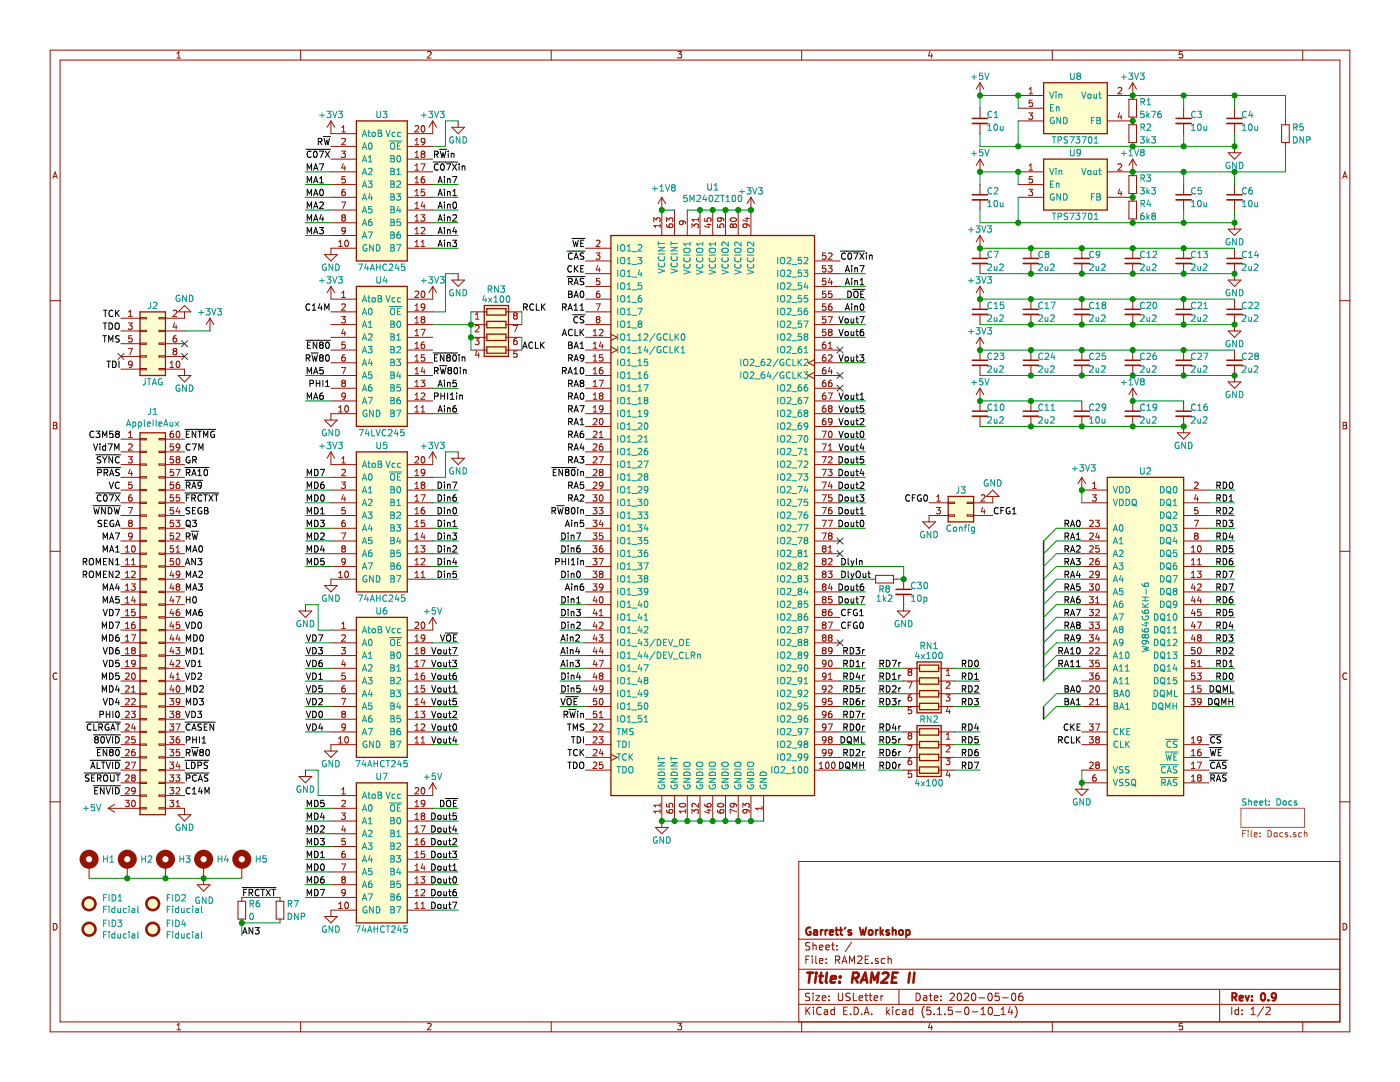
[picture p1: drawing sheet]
<svg xmlns="http://www.w3.org/2000/svg" width="279mm" height="216mm" viewBox="0 0 279 216" stroke-linecap="round" stroke-linejoin="round" font-family="sans-serif">
<path d="M0 0h279.4v215.9h-279.4z" fill-rule="evenodd" fill="#fff" stroke="#fff" stroke-width=".2"/>
<g fill="none" stroke="#981200" stroke-width=".2">
<path d="M10 10h259.4v195.9h-259.4zM12 12h255.4v191.9h-255.4zM35.3 11.6h.7M35.3 10.6l.4-.3v1.3M60 10v2M85.3 10.4l.5-.1 .2 .3-.8 1h.8M110 10v2M135.3 10.3h.7l-.4 .5 .4 .1v.6l-.2 .1-.5-.1M160 10v2M185.6 10.2l-.3 1h.8M185.9 10.7v.9M195.6 16.5v2.5"/>
<path d="M195.6 16.5l-.8 1.3M195.6 16.5l.7 1.3M203.2 19h5.1M205.4 18.7h.7M205.4 17.8l.3-.4v1.3M206 20h-.6v.6l.4-.1 .3 .2v.3l-.3 .3-.4-.2M210 10v2M221 19h5.1M223.1 17.6l.5-.2 .3 .4-.8 .9h.8M225.3 19.8h1.5v3.6h-1.5zM226.1 16.5v3.3M226.1 16.5l-.8 1.3"/>
<path d="M226.1 16.5l.7 1.3M236 10.3h-.6l-.1 .6 .2-.1h.4l.1 .7-.2 .1-.5-.1M260 10v2M10.6 35.6l.4-1.3 .4 1.3M10.7 35.2h.6M66 24.1l.8 1.3M66 34.3h5.1M66 39.4h5.1M66 36.8h5.1M66 24.1v2.6h5.1M66 31.7h5.1M66 29.2h5.1"/>
<path d="M66 24.1l-.7 1.3M68.1 30.1h.8l-.4 .5 .4 .2v.4l-.2 .2-.6-.1M68.2 25.4l.4-.3v1.2M68.2 27.7l.5-.1 .2 .4-.8 .9h.8M68.2 26.3h.7M68.5 32.6l-.3 .9h.8M68.8 37.8h-.2a.79 .79 0 0 0-.1 1.2h.3l.1-.5-.2-.2h-.2l-.3 .2M68.8 33.1v.9M68.9 35.2h-.6l-.1 .6 .5-.1 .2 .3v.3l-.2 .2-.5-.1M81.3 34.3h5.1M81.3 39.4h5.1M81.3 36.8h5.1"/>
<path d="M81.3 31.7h5.1M81.3 29.2h5.1M82.8 25.2l.5-.1 .3 .3-.8 .9h.8M82.8 28l.4-.4v1.3M82.8 30.5l.4-.4v1.3M82.8 33l.4-.3v1.3M82.8 35.6l.4-.4v1.3M82.8 38.1l.4-.3v1.2M82.8 34h.8M82.8 39h.8M82.8 36.5h.8M82.8 31.4h.8"/>
<path d="M82.8 28.9h.8M84 32.7h.8l-.5 1.3M84.2 25.2l.2-.1a.67 .67 0 0 1 .4 .6 .67 .67 0 0 1-.4 .6l-.4-.4zM84.3 30.7l-.3-.2 .3-.4h.2l.3 .3-.3 .3M84.3 30.7l-.3 .2 .1 .4 .2 .1h.4l.1-.2v-.3l-.3-.2M84.3 30.7h.2M84.7 35.2l-.5 .2-.2 .4 .1 .6h.6l.1-.1-.1-.5-.4-.1-.3 .3M84.7 37.8h-.6l-.1 .6 .5-.1 .3 .2v.3l-.3 .2-.5-.1M84.8 28.2l-.3 .2-.3-.1-.2-.1 .2-.5 .3-.1 .2 .1a.84 .84 0 0 1-.3 1.2h-.2M86.4 24.1v2.6h-5.1M86.4 24.1l-.8 1.3M86.4 24.1l.7 1.3"/>
<path d="M90.2 25.4h2.5l-1.3 1.3zM91.4 24.1v1.3M132.1 39.4v7.6M132.1 39.4l-.8 1.2M132.1 39.4l.7 1.2M149.9 39.4l.7 1.2M149.9 39.4v7.6M149.9 39.4l-.8 1.2M195.6 21.6v2M195.6 24.6v2.1M195.6 31.7v2.6M195.6 36.8v2.1"/>
<path d="M195.6 39.9v2M195.6 31.7l-.8 1.3M195.6 31.7l.7 1.3M203.2 24.1h5.1M203.2 21.6h5.1M203.2 34.3h5.1M203.2 39.4h5.1M203.2 36.8h5.1M205.3 22.5h.8l-.4 .5 .3 .1 .1 .5-.3 .2-.5-.1M205.3 37.8h.8l-.4 .5 .3 .1 .1 .4-.3 .2-.5-.1M205.4 33l.3-.3v1.3M205.4 34h.7"/>
<path d="M206 35.2h-.6v.6l.4-.1 .3 .3v.3l-.3 .2-.4-.1M221 24.1h5.1M221 34.3h5.1M221 39.4h5.1M223.1 32.8l.5-.1 .3 .3-.8 1h.8M223.4 22.5l-.3 .9h.8M223.4 37.7l-.3 .9h.8M223.7 23v.8M223.7 38.2v.8M225.3 24.9h1.5v3.5h-1.5zM225.3 35.1h1.5v3.5h-1.5zM226.1 23.4v1.5"/>
<path d="M226.1 28.4v.8M226.1 31.7v3.4M226.1 38.6v1.5M226.1 31.7l-.8 1.3M226.1 31.7l.7 1.3M236.2 21.6v2M236.2 24.6v2.1M236.2 36.8v2.1M236.2 39.9v2M245.1 30.5h2.5l-1.2 1.2zM246.4 21.6v2M246.4 24.6v2.1"/>
<path d="M246.4 29.2v1.3M246.4 36.8v2.1M246.4 39.9v2M255.8 24.9h1.5v3.5h-1.5zM256.5 24.1v.8M256.5 28.4v.8M268 35.6l.4-1.3 .4 1.3M268.1 35.2h.6M10 60h2M64.8 50.8h2.5l-1.3 1.3zM66 57.1v2.6h5.1M66 47h5.1"/>
<path d="M66 44.4h5.1M66 41.9h5.1M66 57.1l-.7 1.3M66 57.1l.8 1.3M67.6 49.2h.7M67.6 48.3l.4-.4v1.3M68.1 40.3h.9l-.5 1.3M68.2 59.4h.7M68.2 58.4l.4-.3v1.3M68.5 43.4l-.3-.2 .3-.4h.2l.2 .3-.2 .3M68.5 43.4l-.3 .2v.3l.3 .2h.3l.1-.2v-.3l-.2-.2M68.5 43.4h.2"/>
<path d="M68.9 45.9l-.2 .3-.4-.1-.1-.2 .1-.4 .4-.1 .2 .2-.1 .9-.5 .2M69 48l.1-.1a.67 .67 0 0 1 .5 .7 .67 .67 0 0 1-.5 .6 .83 .83 0 0 1-.1-1.2zM71.1 49.5h-5.1v1.3M81.3 49.5h5.1M81.3 47h5.1M81.3 44.4h5.1M81.3 41.9h5.1M82.8 49.2h.8M82.8 58.2l.5-.1 .3 .3-.8 1h.8M82.8 40.7l.4-.4v1.3M82.8 43.2l.4-.4v1.3M82.8 45.7l.4-.3v1.3"/>
<path d="M82.8 48.3l.4-.4v1.3M82.8 46.7h.8M82.8 44.1h.8M82.8 41.6h.8M84 42.8h.8l-.4 .5 .3 .2 .1 .4-.3 .2-.5-.1M84 49.2h.8M84 45.5l.5-.1 .3 .3-.8 1h.8M84 48.3l.4-.4v1.3M84.2 58.2l.2-.1a.67 .67 0 0 1 .4 .6 .67 .67 0 0 1-.4 .7l-.4-.5zM84.4 40.3l-.4 .8h.8M84.7 40.7v.9M86.4 57.1l.7 1.3"/>
<path d="M86.4 57.1v2.6h-5.1M86.4 57.1l-.8 1.3M90.2 55.9h2.5l-1.3 1.2zM91.4 54.6v1.3M116.8 49.5h5.1M116.8 52.1h5.1M116.8 54.6h5.1M116.8 57.1h5.1M116.8 59.7h5.1M118.9 50.5h.8l-.4 .5 .4 .1v.4l-.2 .2-.6-.1M119 48.1l.5-.2 .2 .4-.8 .9h.8M119.3 53l-.3 .8h.8"/>
<path d="M119.6 53.4v.9M119.6 58.1h-.2a.79 .79 0 0 0-.1 1.3l.3-.1 .1-.5-.2-.2h-.2l-.3 .2M119.7 55.5h-.6l-.1 .7 .5-.2 .2 .3v.3l-.2 .2-.5-.1M130.5 44.2v-.7l.5 .4 .1-.4h.4l.2 .2-.1 .5M131.7 44.7v.7M131.7 45h-1.2l.3 .4M133 44.2v-.7l.5 .4 .1-.4h.5l.2 .2-.1 .5M133 44.8v.2a.79 .79 0 0 0 1.3 .2l-.1-.5h-.6l-.1 .5 .3 .2M134.6 41.9v5.1M136.1 44.1l.2 .2v.4l-.2 .1-.4-.1-.1-.4 .2-.2 .9 .1 .1 .5M137.2 41.9v5.1M138.1 45.5v-.8l.5 .4 .1-.4h.5l.2 .2-.2 .6"/>
<path d="M139.4 43.5v.7M139.4 43.8h-1.3l.4 .4M139.7 41.9v5.1M140.6 43.5v.6l.6 .1-.1-.5 .3-.2h.3l.2 .2-.1 .5M141.1 44.8h.8M141.5 44.6v.8l-.9-.3M142.2 41.9v5.1M143.2 44.7v.6l.6 .1-.1-.2 .1-.5h.5l.1 .2-.1 .5M143.7 43.5l.3 .2-.1 .4-.2 .1-.4-.1-.1-.4 .1-.2a.84 .84 0 0 1 1.1 .3v.3M144.8 41.9v5.1M145.8 43.6a.61 .61 0 0 1 .8-.2 .61 .61 0 0 1 .3 .6 .76 .76 0 0 1-1.2-.2zM146.3 44.9l-.3-.2-.3 .2v.3l.3 .2 .3-.2"/>
<path d="M146.3 44.9l.2-.2h.4l.1 .2-.1 .4-.1 .1h-.3l-.2-.2M146.3 44.9v.3M147.3 41.9v5.1M148.7 43.6h.8M148.8 44.7l.2 .2v.4l-.2 .1h-.3l-.2-.2v-.3l.2-.2a.88 .88 0 0 1 1 .2v.4M149.1 43.4v.8l-.9-.3M162.6 52.1h5M162.6 54.6h5M162.6 57.1h5M162.6 59.7h5M164.8 50.5h-.6l-.1 .6 .2-.1 .5 .1v.5l-.2 .1-.5-.1M164.8 53h-.6l-.1 .6 .2-.1 .5 .1v.6l-.2 .1-.5-.1"/>
<path d="M164.8 55.5h-.6l-.1 .7 .2-.2 .5 .2v.5l-.2 .1-.5-.1M164.8 58.1h-.6l-.1 .6 .2-.1 .5 .1v.5l-.2 .2-.5-.2M165.3 53h.8l-.5 .5 .4 .1 .1 .5-.3 .2-.5-.1M165.3 50.6l.5-.1 .3 .3-.8 .9h.8M165.6 55.5l-.3 .9h.8M165.9 56v.8M166 58.1h-.6l-.1 .6 .5-.1 .3 .2v.3l-.3 .3-.5-.2M195.6 47v4.6M195.6 52.6v2M195.6 57.1v4.6M195.6 57.1l-.8 1.3M195.6 57.1l.7 1.3"/>
<path d="M195.6 47l-.8 1.3M195.6 47l.7 1.3M205.7 49.5v2.1M205.7 52.6v2M205.7 59.7v2M215.9 49.5v2.1M215.9 52.6v2M215.9 59.7v2M225.3 40.1h1.5v3.6h-1.5zM226.1 43.7v.7M226.1 49.5v2.1M226.1 52.6v2"/>
<path d="M226.1 59.7v2M236.2 49.5v2.1M236.2 52.6v2M236.2 59.7v2M245.1 55.9h2.5l-1.2 1.2zM245.1 45.7h2.5l-1.2 1.3zM246.4 44.4v1.3M246.4 49.5v2.1M246.4 52.6v3.3M246.4 59.7v2M267.4 60h2M24.1 63.5h3.8"/>
<path d="M24.1 73.7h3.8M24.1 66h3.8M24.1 68.6h3.8M24.1 71.1h3.8M25.6 64.4h.8l-.4 .5 .3 .1 .1 .5-.3 .2-.5-.1M25.6 69.5h.8l-.5 1.3M25.7 63.2h.7M25.7 62.3l.3-.4v1.3M26.3 67h-.6v.6l.4-.1 .3 .2v.3l-.3 .2-.4-.1M26.4 72.6l-.3 .2h-.3l-.1-.2v-.4l.4-.1 .3 .2-.2 .9-.4 .1M27.9 73.5h1.3v.3h-1.3zM27.9 63.4h1.3v.2h-1.3z"/>
<path d="M27.9 65.9h1.3v.3h-1.3zM27.9 68.5h1.3v.2h-1.3zM27.9 71h1.3v.2h-1.3zM31.7 73.5h1.3v.3h-1.3zM31.7 63.4h1.3v.2h-1.3zM31.7 65.9h1.3v.3h-1.3zM31.7 68.5h1.3v.2h-1.3zM31.7 71h1.3v.2h-1.3zM33 73.7h3.8v1.2M33 66h3.8M33 68.6h3.8M33 71.1h3.8"/>
<path d="M33.9 73.3h.8M33.9 72.4l.4-.3v1.2M34.5 62l.5-.1 .3 .4-.8 .9h.8M34.8 70.1l-.3-.3 .3-.3h.2l.3 .3-.3 .3M34.8 70.1l-.3 .2v.3l.3 .2 .4-.1 .1-.1v-.3l-.3-.2M34.8 70.1h.2M34.8 64.4l-.3 .9h.8M35.2 67h-.3a.79 .79 0 0 0-.1 1.2h.4l.1-.5-.3-.2h-.2l-.3 .2M35.2 64.9v.8M35.3 72.2l.2-.1a.67 .67 0 0 1 .4 .6 .67 .67 0 0 1-.4 .6l-.3-.5zM35.6 74.9h2.5l-1.3 1.3zM36.8 61l1.3 1.2h-2.5z"/>
<path d="M36.8 62.2v1.3h-3.8M41.9 63.5l-.8 1.3M41.9 63.5v2.5M41.9 63.5l.8 1.3M66 67.3h5.1M66 69.8h5.1M66 72.4h5.1M66 74.9h5.1M66 77.5h5.1M66 62.2h5.1M66 64.8h5.1M68.1 73.3h.9l-.5 1.3"/>
<path d="M68.1 63.2h.8l-.4 .5 .4 .1v.4l-.2 .2-.6-.1M68.2 60.8l.5-.2 .2 .4-.8 .9h.8M68.5 76.4l-.3 .3v.2l.3 .2h.3l.1-.2v-.2l-.2-.3M68.5 76.4l-.3-.2 .3-.3h.2l.2 .2-.2 .3M68.5 76.4h.2M68.5 65.7l-.3 .8h.8M68.8 70.8h-.2a.79 .79 0 0 0-.1 1.3l.3-.1 .1-.5-.2-.2h-.2l-.3 .2M68.8 66.1v.9M68.9 68.2h-.6l-.1 .7 .5-.2 .2 .3v.3l-.2 .2-.5-.1M68.9 79l-.2 .2-.4-.1-.1-.1 .1-.5 .4-.1 .2 .3-.1 .9-.5 .1M81.3 67.3h5.1M81.3 69.8h5.1"/>
<path d="M81.3 72.4h5.1M81.3 74.9h5.1M81.3 77.5h5.1M81.3 62.2h5.1M81.3 64.8h5.1M82.8 67h.8M82.8 69.5h.8M82.8 72.1h.8M82.8 74.6h.8M82.8 77.1h.8M82.8 79.7h.8M82.8 61.9h.8"/>
<path d="M82.8 64.4h.8M82.8 66.1l.4-.4v1.3M82.8 68.6l.4-.4v1.3M82.8 61l.4-.4v1.3M82.8 63.5l.4-.3v1.2M82.8 71.1l.4-.3v1.3M82.8 73.7l.4-.4v1.3M82.8 76.2l.4-.3v1.2M82.8 78.8l.4-.4v1.3M84 65.7h.8l-.5 1.3M84 75.9h.8l-.4 .5 .3 .1 .1 .4-.3 .2-.5-.1M84 78.5l.5-.1 .3 .4-.8 .9h.8"/>
<path d="M84.3 63.7l-.3-.2 .3-.3h.2l.3 .2-.3 .3M84.3 63.7l-.3 .3 .1 .3 .2 .1h.4l.1-.2v-.2l-.3-.3M84.3 63.7h.2M84.4 73.3l-.4 .9h.8M84.7 68.2l-.5 .2-.2 .4 .1 .6 .6 .1 .1-.2-.1-.5-.4-.1-.3 .3M84.7 73.8v.8M84.7 70.8h-.6l-.1 .6 .5-.1 .3 .2v.3l-.3 .3-.5-.2M84.8 61.2l-.3 .2h-.3l-.2-.2 .2-.5 .3-.1 .2 .2a.84 .84 0 0 1-.3 1.1h-.2M94 67.3h3.2M94 69.8h3.2M94 62.2h3.2M94 64.8h3.2"/>
<path d="M94.8 67.5h.8l-.4 .5 .3 .1 .1 .4-.2 .3-.6-.2M94.9 63.7h.7M94.9 65.1l.5-.2 .2 .4-.8 .9h.8M94.9 62.8l.3-.4v1.3M95.2 70l-.3 .9h.8M95.5 70.5v.8M101 67.3h3.1M101 69.8h3.1M101 62.2h3.1M101 64.8h3.1M102.4 64.9h.9l-.6 1.3M102.7 63l-.2-.3 .2-.3h.3l.2 .3-.2 .3"/>
<path d="M102.7 63l-.2 .2v.2l.2 .3 .4-.1 .1-.2v-.2l-.2-.2M102.7 63h.3M103.1 67.5h-.2a.79 .79 0 0 0-.2 1.3l.4-.1 .1-.5-.2-.2h-.3l-.2 .2M103.1 70h-.5l-.1 .6 .5-.1 .2 .3v.3l-.2 .2-.5-.1M116.8 67.3h5.1M116.8 69.8h5.1M116.8 72.4h5.1M116.8 74.9h5.1M116.8 77.5h5.1M116.8 62.2h5.1M116.8 64.8h5.1M118.4 67h.7"/>
<path d="M118.4 66.1l.4-.4v1.3M118.4 68.6l.4-.4v1.3M118.4 71.1l.4-.3v1.3M118.4 73.7l.4-.4v1.3M118.4 76.2l.4-.3v1.2M118.4 78.8l.4-.4v1.3M118.4 69.5h.7M118.4 72.1h.7M118.4 74.6h.7M118.4 77.1h.7M118.4 79.7h.7M118.9 60.6h.9l-.5 1.3"/>
<path d="M119.3 63.7l-.3-.2 .3-.3h.2l.2 .2-.2 .3M119.3 63.7l-.3 .3v.2l.3 .2h.3l.1-.2v-.2l-.2-.3M119.3 63.7h.2M119.6 75.9h.8l-.5 1.2M119.6 65.8l.5-.1 .2 .4-.7 .9h.7M119.9 79l-.3 .2 .1 .4 .2 .1 .3-.1 .1-.1v-.3l-.2-.2M119.9 79l-.3-.3 .3-.3h.2l.2 .3-.2 .3M119.9 79h.2M119.9 68.2l-.3 .9h.8M120.2 73.3l-.4 .2-.2 .4 .1 .6h.5l.1-.1-.1-.5-.3-.1-.3 .3M120.2 68.7v.8M120.3 70.8h-.6l-.1 .6 .5-.1 .2 .2v.3l-.2 .3-.5-.2"/>
<path d="M121.9 66.7l1.3 .6-1.3 .6M121.9 69.2l1.3 .6-1.3 .7M162.6 67.3h5M162.6 69.8h5M162.6 72.4h5M162.6 74.9h5M162.6 77.5h5M162.6 62.2h5M162.6 64.8h5M162.6 71.8l-1.3 .6 1.3 .6M162.6 74.3l-1.3 .6 1.3 .7M164.7 68.2h-.2a.79 .79 0 0 0-.1 1.3l.4-.1v-.5l-.4-.2-.3 .3"/>
<path d="M164.7 70.8h-.2a.79 .79 0 0 0-.1 1.3l.4-.2v-.5l-.4-.1-.3 .2M164.7 73.3h-.2a.79 .79 0 0 0-.1 1.3l.4-.1v-.6l-.4-.1-.3 .3M164.7 75.9h-.2a.79 .79 0 0 0-.1 1.2l.4-.1v-.5l-.4-.1-.3 .2M164.7 78.4h-.2a.79 .79 0 0 0-.1 1.3l.4-.1v-.6l-.4-.1-.3 .2M164.8 65.7h-.6l-.1 .6 .2-.1 .5 .1v.6l-.2 .1-.5-.1M164.8 60.6h-.6l-.1 .6 .2-.1 .5 .1v.6l-.2 .1-.5-.1M164.8 63.2h-.6l-.1 .6 .2-.1 .5 .1v.5l-.2 .1-.5-.1M165.3 78.4h.8l-.5 1.3M165.3 63.2h.8l-.5 1.2M165.3 69.5h.8M165.3 70.9l.5-.1 .3 .3-.8 1h.8M165.3 68.6l.4-.4v1.3"/>
<path d="M165.6 66.3l-.3 .2 .1 .4 .2 .1 .3-.1 .2-.1v-.3l-.3-.2M165.6 66.3l-.3-.3 .3-.3h.2l.3 .3-.3 .3M165.6 66.3h.2M165.6 73.3l-.3 .9h.8M165.9 73.8v.8M165.9 75.9l-.4 .1-.2 .4 .1 .6 .5 .1 .2-.2-.2-.5h-.3l-.3 .2M165.9 60.6l-.4 .2-.2 .4 .1 .6h.5l.2-.1-.2-.5-.3-.1-.3 .3M195.6 77.5l-.8 1.2M195.6 62.7v2.1M195.6 67.3v4.6M195.6 72.9v2M195.6 77.5v4.5"/>
<path d="M195.6 77.5l.7 1.2M195.6 67.3l-.8 1.3M195.6 67.3l.7 1.3M205.7 62.7v2.1M205.7 69.8v2.1M205.7 72.9v2M215.9 62.7v2.1M215.9 69.8v2.1M215.9 72.9v2M226.1 62.7v2.1M226.1 69.8v2.1M226.1 72.9v2"/>
<path d="M226.1 77.5v4.5M226.1 77.5l-.8 1.2M226.1 77.5l.7 1.2M236.2 62.7v2.1M236.2 69.8v2.1M236.2 72.9v2M245.1 76.2h2.5l-1.2 1.3zM245.1 66h2.5l-1.2 1.3zM246.4 62.7v3.3M246.4 69.8v2.1M246.4 72.9v3.3M10.6 84.3h.5l.2 .2-.2 .4 .3 .2-.2 .5h-.6z"/>
<path d="M10.6 84.9h.5M24.1 87.6h3.8M24.1 90.2h3.8M24.1 92.7h3.8M24.1 95.2h3.8M24.1 97.8h3.8M25.6 91.1h.8l-.4 .5 .3 .1 .1 .5-.3 .2-.5-.1M25.7 87.3h.7M25.7 88.7l.4-.1 .3 .3-.8 .9h.8M25.7 86.4l.3-.4v1.3M26 93.6l-.3 .9h.7M26.3 98.7h-.3a.79 .79 0 0 0-.1 1.3l.4-.1 .1-.4-.3-.3h-.2l-.2 .3"/>
<path d="M26.3 94.1v.8M26.3 96.2h-.6v.6l.4-.1 .3 .2v.3l-.3 .3-.4-.2M27.9 87.5h1.3v.3h-1.3zM27.9 90h1.3v.3h-1.3zM27.9 92.6h1.3v.2h-1.3zM27.9 95.1h1.3v.3h-1.3zM27.9 97.7h1.3v.2h-1.3zM31.7 87.5h1.3v.3h-1.3zM31.7 90h1.3v.3h-1.3zM31.7 92.6h1.3v.2h-1.3zM31.7 95.1h1.3v.3h-1.3zM31.7 97.7h1.3v.2h-1.3z"/>
<path d="M33 87.6h3.8M33 90.2h3.8M33 92.7h3.8M33 95.2h3.8M33 97.8h3.8M34.5 86h-.2a.79 .79 0 0 0-.1 1.3l.4-.1v-.6l-.4-.1-.3 .3M34.6 98.7h-.6l-.1 .6 .2-.1 .5 .1v.6l-.2 .1-.5-.1M34.6 88.6h-.6l-.1 .6 .2-.1 .5 .1v.5l-.2 .1-.5-.1M34.6 91.1h-.6l-.1 .6 .2-.1 .5 .1v.6l-.2 .1-.5-.1M34.6 93.6h-.6l-.1 .7 .2-.2 .5 .2v.5l-.2 .1-.5-.1M34.6 96.2h-.6l-.1 .6 .2-.1 .5 .1v.5l-.2 .2-.5-.2M35.1 93.6h.8l-.5 1.3"/>
<path d="M35.3 86.2l.2-.2a.67 .67 0 0 1 .4 .7 .67 .67 0 0 1-.4 .6l-.3-.5zM35.4 91.7l-.2-.3 .2-.3h.2l.3 .3-.3 .3M35.4 91.7l-.2 .2v.4l.2 .1 .4-.1 .1-.1v-.3l-.3-.2M35.4 91.7h.2M35.8 96.2l-.5 .1-.1 .4v.6l.6 .1 .1-.2-.1-.5h-.4l-.2 .2M35.8 98.7h-.6v.6l.4-.1 .3 .3v.3l-.3 .2-.4-.1M35.9 89.1l-.3 .3-.3-.1-.1-.2 .1-.5h.3l.2 .1a.84 .84 0 0 1-.3 1.1h-.2M64.8 83.8h2.5l-1.3 1.3zM66 80h5.1M66 90.2v2.5h5.1M66 95.2h5.1M66 97.8h5.1"/>
<path d="M66 90.2l-.7 1.2M66 90.2l.8 1.2M67.6 82.2h.7M67.6 81.3l.4-.4v1.3M68.1 96.2h.8l-.4 .5 .4 .1v.4l-.2 .3-.6-.2M68.2 92.4h.7M68.2 93.8l.5-.2 .2 .4-.8 .9h.8M68.2 91.5l.4-.4v1.3M68.5 98.7l-.3 .9h.8M68.8 99.2v.8M69 81l.1-.1a.67 .67 0 0 1 .5 .7 .67 .67 0 0 1-.5 .6 .83 .83 0 0 1-.1-1.2zM71.1 82.5h-5.1v1.3"/>
<path d="M81.3 80h5.1M81.3 82.5h5.1M81.3 95.2h5.1M81.3 97.8h5.1M82.8 100h.8M82.8 82.2h.8M82.8 91.2l.5-.1 .3 .4-.8 .9h.8M82.8 94.9h.8M82.8 97.5h.8M82.8 81.3l.4-.4v1.3M82.8 94l.4-.4v1.3M82.8 96.5l.4-.3v1.3"/>
<path d="M82.8 99.1l.4-.4v1.3M84 98.7h.8l-.5 1.3M84 82.2h.8M84 81.3l.4-.4v1.3M84.2 91.2l.2-.1a.67 .67 0 0 1 .4 .6 .67 .67 0 0 1-.4 .7l-.4-.5zM84.3 96.7l-.3 .3 .1 .3 .2 .2 .4-.1 .1-.2v-.2l-.3-.3M84.3 96.7l-.3-.2 .3-.3h.2l.3 .2-.3 .3M84.3 96.7h.2M84.8 94.2l-.3 .2h-.3l-.2-.2 .2-.5 .3-.1 .2 .2a.84 .84 0 0 1-.3 1.1h-.2M86.4 90.2v2.5h-5.1M86.4 90.2l-.8 1.2M86.4 90.2l.7 1.2"/>
<path d="M90.2 91.4h2.5l-1.3 1.3zM91.4 90.2v1.2M116.8 80h5.1M116.8 82.5h5.1M116.8 85.1h5.1M116.8 87.6h5.1M116.8 90.2h5.1M116.8 92.7h5.1M116.8 95.2h5.1M116.8 97.8h5.1M118.3 98.7h.8l-.4 .5 .4 .1v.6l-.2 .1-.6-.1M118.4 81.3l.4-.4v1.3"/>
<path d="M118.4 82.2h.7M118.4 83.6l.5-.1 .2 .3-.8 1h.8M118.4 86.2l.5-.2 .2 .4-.8 .9h.8M118.4 88.7l.5-.1 .2 .3-.8 .9h.8M118.4 91.2l.5-.1 .2 .4-.8 .9h.8M118.4 93.8l.5-.2 .2 .4-.8 .9h.8M118.4 96.3l.5-.1 .2 .3-.8 1h.8M119.6 91.1h.8l-.5 1.3M119.6 87.3h.7M119.6 86.4l.4-.4v1.3M119.7 98.9l.2-.2a.67 .67 0 0 1 .5 .7 .67 .67 0 0 1-.5 .6l-.3-.5zM119.7 83.6l.2-.1a.67 .67 0 0 1 .5 .6 .67 .67 0 0 1-.5 .7l-.3-.5z"/>
<path d="M119.9 94.2l-.3-.2 .3-.4h.2l.2 .3-.2 .3M119.9 94.2l-.3 .2 .1 .4 .2 .1h.3l.1-.2v-.3l-.2-.2M119.9 94.2h.2M120.2 88.6l-.4 .1-.2 .4 .1 .6 .5 .1 .1-.2-.1-.5h-.3l-.3 .2M120.3 81.5l-.2 .2h-.4l-.1-.2 .1-.5 .4-.1 .2 .2a.84 .84 0 0 1-.3 1.1h-.3M120.3 96.7l-.2 .3-.4-.1-.1-.2 .1-.4 .4-.1 .2 .1a.84 .84 0 0 1-.3 1.2h-.3M162.6 80h5M162.6 82.5h5M162.6 85.1h5M162.6 87.6h5M162.6 90.2h5M162.6 92.7h5"/>
<path d="M162.6 95.2h5M162.6 97.8h5M164.1 98.7h.8l-.5 1.3M164.1 86h.8l-.5 1.3M164.1 88.6h.8l-.5 1.2M164.1 91.1h.8l-.5 1.3M164.1 93.6h.8l-.5 1.3M164.1 96.2h.8l-.5 1.3M164.7 80.9h-.2a.79 .79 0 0 0-.1 1.3l.4-.1v-.5l-.4-.2-.3 .3M164.7 83.5h-.2a.79 .79 0 0 0-.1 1.3l.4-.2v-.5l-.4-.1-.3 .2M165.3 93.6h.8l-.5 .5 .4 .2 .1 .4-.3 .2-.5-.1M165.3 89.8h.8"/>
<path d="M165.3 91.2l.5-.1 .3 .4-.8 .9h.8M165.3 88.9l.4-.3v1.2M165.5 86.1l.1-.1a.67 .67 0 0 1 .5 .7 .67 .67 0 0 1-.5 .6 .83 .83 0 0 1-.1-1.2zM165.6 81.5l-.3 .2 .1 .4 .2 .1h.3l.2-.2v-.3l-.3-.2M165.6 81.5l-.3-.2 .3-.4h.2l.3 .3-.3 .3M165.6 81.5h.2M165.6 96.1l-.3 .9h.8M165.9 96.6v.9M166 98.7h-.6l-.1 .6 .5-.1 .3 .3v.3l-.3 .2-.5-.1M166.1 84l-.3 .3-.3-.1-.2-.2 .2-.4 .3-.1 .2 .1a.84 .84 0 0 1-.3 1.2h-.2M186.9 100h.8M186.9 99.1l.4-.4v1.3"/>
<path d="M195.6 83.1v2M195.8 98.9l.5-.2 .3 .4-.8 .9h.8M198.1 99.1v1.2h-3.8M198.1 97.8l1.3 1.3h-2.6zM205.7 80v2M205.7 83.1v2M215.9 95.2v2.6h5.1M215.9 80v2M215.9 83.1v2M215.9 95.2l.8 1.3M215.9 95.2l-.8 1.3M218 98.7h.8l-.4 .5 .3 .1 .1 .5-.3 .2-.5-.1"/>
<path d="M218.1 97.5h.7M218.1 96.5l.3-.3v1.3M226.1 83.1v2M234.9 86.4h2.6l-1.3 1.2zM236.2 80v2M236.2 83.1v3.3M236.2 97.8h5.1M238.4 96.3l.5-.1 .2 .3-.8 1h.8M238.7 98.7l-.3 .9h.8M239 99.2v.8M268 84.3h.5l.2 .2-.2 .4 .3 .2-.2 .5h-.6zM268 84.9h.5"/>
<path d="M10 110h2M24.1 100.3h3.8M24.1 102.9h3.8M24.1 105.4h3.8M24.1 107.9h3.8M24.1 110.5h3.8M24.1 113h3.8M24.1 115.6h3.8M24.1 118.1h3.8M25 110.2h.8M25 112.7h.8M25 115.2h.8"/>
<path d="M25 117.8h.8M25 109.2l.4-.3v1.3M25 111.8l.4-.4v1.3M25 114.3l.4-.3v1.2M25 116.9l.4-.4v1.3M25 119.4l.4-.4v1.3M25.6 101.3h.8l-.5 1.2M25.9 104.4l-.2-.3 .2-.3h.2l.3 .3-.3 .3M25.9 104.4l-.2 .2v.3l.2 .2 .4-.1 .1-.1v-.3l-.3-.2M25.9 104.4h.2M26.2 116.5h.8l-.4 .5 .3 .1 .1 .5-.3 .2-.5-.1M26.3 112.7h.7"/>
<path d="M26.3 114.1l.4-.1 .3 .3-.8 .9h.8M26.3 111.8l.3-.4v1.3M26.4 106.9l-.3 .2h-.3l-.1-.2v-.4l.4-.2 .3 .3-.2 .9-.4 .1M26.4 109l.2-.1a.67 .67 0 0 1 .4 .6 .67 .67 0 0 1-.4 .7l-.3-.5zM26.6 119l-.3 .9h.8M26.9 119.5v.8M27.9 102.7h1.3v.3h-1.3zM27.9 100.2h1.3v.3h-1.3zM27.9 105.3h1.3v.2h-1.3zM27.9 107.8h1.3v.3h-1.3zM27.9 110.4h1.3v.2h-1.3zM27.9 112.9h1.3v.3h-1.3z"/>
<path d="M27.9 115.4h1.3v.3h-1.3zM27.9 118h1.3v.2h-1.3zM31.7 102.7h1.3v.3h-1.3zM31.7 100.2h1.3v.3h-1.3zM31.7 105.3h1.3v.2h-1.3zM31.7 107.8h1.3v.3h-1.3zM31.7 110.4h1.3v.2h-1.3zM31.7 112.9h1.3v.3h-1.3zM31.7 115.4h1.3v.3h-1.3zM31.7 118h1.3v.2h-1.3zM33 100.3h3.8M33 102.9h3.8"/>
<path d="M33 105.4h3.8M33 107.9h3.8M33 110.5h3.8M33 113h3.8M33 115.6h3.8M33 118.1h3.8M34.2 119l-.3 .9h.8M34.2 116.5l-.3 .8h.8M34.2 113.9l-.3 .9h.8M34.5 114.4v.8M34.5 116.9v.9M34.5 119.5v.8"/>
<path d="M34.6 103.8h-.6l-.1 .6 .2-.1 .5 .1v.6l-.2 .1-.5-.1M34.6 101.3h-.6l-.1 .6 .2-.1 .5 .1v.5l-.2 .1-.5-.1M34.6 106.3h-.6l-.1 .7 .2-.2 .5 .2v.5l-.2 .1-.5-.1M34.6 108.9h-.6l-.1 .6 .2-.1 .5 .1v.5l-.2 .2-.5-.2M34.6 111.4h-.6l-.1 .6 .2-.1 .5 .1v.6l-.2 .1-.5-.1M35.1 103.8h.8l-.4 .5 .3 .1 .1 .5-.3 .2-.5-.1M35.1 119h.8l-.5 1.3M35.2 106.5l.4-.2 .3 .4-.8 .9h.8M35.2 110.2h.7M35.2 109.2l.3-.3v1.3M35.3 111.6l.2-.2a.67 .67 0 0 1 .4 .7 .67 .67 0 0 1-.4 .6l-.3-.5zM35.4 117.1l-.2-.3 .2-.3h.2l.3 .3-.3 .3"/>
<path d="M35.4 117.1l-.2 .2v.4l.2 .1 .4-.1 .1-.1v-.3l-.3-.2M35.4 117.1h.2M35.5 101.2l-.3 .9h.7M35.8 101.7v.8M35.9 114.5l-.3 .3-.3-.1-.1-.2 .1-.5h.3l.2 .1a.84 .84 0 0 1-.3 1.1h-.2M64.8 116.8h2.5l-1.3 1.3zM66 100.3h5.1M66 102.9h5.1M66 105.4h5.1M66 107.9h5.1M66 110.5h5.1M66 113h5.1"/>
<path d="M67.6 115.2h.7M67.6 114.3l.4-.3v1.2M68.1 106.3h.9l-.5 1.3M68.5 109.4l-.3-.2 .3-.3h.2l.2 .2-.2 .3M68.5 109.4l-.3 .3v.2l.3 .3 .3-.1 .1-.2v-.2l-.2-.3M68.5 109.4h.2M68.8 103.8h-.2a.79 .79 0 0 0-.1 1.3l.3-.1 .1-.5-.2-.2h-.2l-.3 .2M68.9 101.3h-.6l-.1 .6 .5-.1 .2 .2v.3l-.2 .2-.5-.1M68.9 112l-.2 .2h-.4l-.1-.2 .1-.4 .4-.2 .2 .3-.1 .9-.5 .1M69 114h.1a.67 .67 0 0 1 .5 .6 .67 .67 0 0 1-.5 .6 .83 .83 0 0 1-.1-1.2zM71.1 115.6h-5.1v1.2M81.3 100.3h5.1"/>
<path d="M81.3 102.9h5.1M81.3 105.4h5.1M81.3 107.9h5.1M81.3 110.5h5.1M81.3 113h5.1M81.3 115.6h5.1M82.8 102.5h.8M82.8 101.6l.4-.3v1.2M82.8 104.2l.4-.4v1.3M82.8 106.7l.4-.4v1.3M82.8 109.2l.4-.3v1.3M82.8 111.8l.4-.4v1.3"/>
<path d="M82.8 114.3l.4-.3v1.2M82.8 105.1h.8M82.8 107.6h.8M82.8 110.2h.8M82.8 112.7h.8M82.8 115.2h.8M84 108.9h.8l-.4 .5 .3 .1 .1 .4-.3 .3-.5-.2M84 111.6l.5-.2 .3 .4-.8 .9h.8M84 115.2h.8M84 114.3l.4-.3v1.2M84.4 106.3l-.4 .9h.8M84.7 101.3l-.5 .1-.2 .4 .1 .6 .6 .1 .1-.2-.1-.5h-.4l-.3 .2"/>
<path d="M84.7 106.8v.8M84.7 103.8h-.6l-.1 .6 .5-.1 .3 .2v.4l-.3 .2-.5-.1M116.8 100.3h5.1M116.8 102.9h5.1M116.8 105.4h5.1M116.8 107.9h5.1M116.8 110.5h5.1M116.8 113h5.1M116.8 115.6h5.1M116.8 118.1h5.1M118.3 101.3h.8l-.4 .5 .4 .1v.5l-.2 .1-.6-.1M118.3 103.8h.8l-.4 .5 .4 .1v.6l-.2 .1-.6-.1"/>
<path d="M118.3 106.3h.8l-.4 .5 .4 .2v.5l-.2 .1-.6-.1M118.3 108.9h.8l-.4 .5 .4 .1v.5l-.2 .2-.6-.2M118.3 111.4h.8l-.4 .5 .4 .1v.6l-.2 .1-.6-.1M118.3 114h.8l-.4 .5 .4 .1v.5l-.2 .1-.6-.1M118.3 116.5h.8l-.4 .5 .4 .1v.6l-.2 .1-.6-.1M118.7 119l-.3 .9h.8M119 119.5v.8M119.6 101.3h.7l-.4 .5 .4 .1v.4l-.2 .2-.5-.1M119.6 111.4h.8l-.5 1.3M119.7 119.2l.2-.2a.67 .67 0 0 1 .5 .7 .67 .67 0 0 1-.5 .6l-.3-.5zM119.9 114.5l-.3-.2 .3-.3h.2l.2 .2-.2 .3M119.9 114.5l-.3 .3 .1 .3 .2 .1h.3l.1-.2v-.2l-.2-.3"/>
<path d="M119.9 114.5h.2M119.9 103.8l-.3 .8h.8M120.2 108.9l-.4 .1-.2 .4 .1 .6 .5 .1 .1-.2-.1-.5h-.3l-.3 .2M120.2 104.2v.9M120.3 106.3h-.6l-.1 .7 .5-.2 .2 .3v.3l-.2 .2-.5-.1M120.3 117.1l-.2 .2-.4-.1-.1-.1 .1-.5 .4-.1 .2 .1a.84 .84 0 0 1-.3 1.2h-.3M162.6 100.3h5M162.6 102.9h5M162.6 105.4h5M162.6 107.9h5M162.6 110.5h5M162.6 113h5"/>
<path d="M162.6 115.6h5M162.6 118.1h5M164.1 101.3h.8l-.5 1.2M164.1 103.8h.8l-.5 1.3M164.1 106.3h.8l-.5 1.3M164.4 109.4l-.3-.2 .3-.3 .4 .1v.3l-.2 .1M164.4 109.4l-.3 .3v.2l.3 .3 .3-.1 .1-.2v-.3l-.2-.2M164.4 112l-.3-.3 .3-.3 .4 .2v.3l-.2 .1M164.4 112l-.3 .2v.3l.3 .2 .3-.1 .1-.1v-.4l-.2-.1M164.4 114.5l-.3-.2 .3-.3 .4 .1v.3l-.2 .1M164.4 114.5l-.3 .3v.2l.3 .2h.3l.1-.2v-.4l-.2-.1M164.4 117.1l-.3-.3 .3-.3 .4 .1v.3l-.2 .2"/>
<path d="M164.4 117.1l-.3 .2v.3l.3 .2 .3-.1 .1-.1v-.4l-.2-.1M164.4 119.6l-.3-.2 .3-.4 .4 .2v.3l-.2 .1M164.4 119.6l-.3 .2v.3l.3 .2h.3l.1-.2v-.4l-.2-.1M164.4 114.5h.2M164.4 109.4h.2M164.4 112h.2M164.4 117.1h.2M164.4 119.6h.2M165.3 114h.8l-.5 .5 .4 .1 .1 .4-.3 .2-.5-.1M165.3 103.8h.8l-.5 1.3M165.3 110.2h.8M165.3 111.6l.5-.2 .3 .4-.8 .9h.8"/>
<path d="M165.3 109.2l.4-.3v1.3M165.6 106.9l-.3-.2 .3-.4h.2l.3 .3-.3 .3M165.6 106.9l-.3 .2 .1 .4 .2 .1h.3l.2-.2v-.3l-.3-.2M165.6 106.9h.2M165.6 116.5l-.3 .8h.8M165.9 101.3l-.4 .1-.2 .4 .1 .6 .5 .1 .2-.2-.2-.5h-.3l-.3 .2M165.9 116.9v.9M166 119h-.6l-.1 .7 .5-.2 .3 .3v.3l-.3 .2-.5-.1M174 115.6h.8M174.8 114.8h3.5v1.5h-3.5zM178.3 115.6h.8M180.3 115.6v2"/>
<path d="M180.3 118.6v3.3M184.1 104.1h2.6l-1.3 1.3zM185.4 100.3h3.8M186.9 101.3h.8l-.5 .5 .4 .1 .1 .4-.3 .2-.5-.1M189.2 102.9h-3.8v1.2M189.2 100.2h1.3v.3h-1.3zM189.2 102.7h1.3v.3h-1.3zM193 102.7h1.3v.3h-1.3zM193 100.2h1.3v.3h-1.3zM194.3 102.9h3.8M196.1 101.2l-.3 .9h.8M196.4 101.7v.8"/>
<path d="M215.9 100.3h5.1M215.9 105.4h5.1M215.9 107.9h5.1M215.9 110.5h5.1M215.9 113h5.1M215.9 115.6h5.1M215.9 118.1h5.1M217.4 116.5h.8l-.4 .5 .3 .1v.6l-.2 .1-.5-.1M217.4 119h.8l-.4 .5 .3 .2v.5l-.2 .1-.5-.1M217.4 103.9l.5-.1 .3 .4-.8 .9h.8M217.4 106.5l.5-.2 .3 .4-.8 .9h.8M217.4 109l.5-.1 .3 .3-.8 1h.8"/>
<path d="M217.4 111.6l.5-.2 .3 .4-.8 .9h.8M217.4 114.1l.5-.1 .3 .3-.8 .9h.8M218.6 103.8h.8l-.4 .5 .3 .1 .1 .5-.2 .2-.6-.1M218.7 119.4l.3-.4v1.3M218.8 116.6l.2-.1a.67 .67 0 0 1 .4 .6 .67 .67 0 0 1-.4 .7l-.3-.5zM219 106.3l-.3 .9h.8M219.3 111.4l-.5 .2-.1 .4v.6h.6l.1-.1-.1-.5-.4-.1-.2 .3M219.3 106.8v.8M219.3 108.9h-.6v.6l.5-.1 .2 .2v.3l-.2 .3-.5-.2M219.4 114.5l-.2 .3-.4-.1-.1-.2 .1-.5h.4l.1 .1a.84 .84 0 0 1-.3 1.1h-.2M236.2 100.3h5.1M236.2 102.9h5.1"/>
<path d="M236.2 105.4h5.1M236.2 107.9h5.1M236.2 110.5h5.1M236.2 113h5.1M236.2 115.6h5.1M236.2 118.1h5.1M237.8 110.2h.7M237.8 112.7h.7M237.8 115.2h.7M237.8 111.8l.4-.4v1.3M237.8 114.3l.4-.3v1.2M237.8 109.2l.4-.3v1.3"/>
<path d="M238.1 119l-.3 .9h.8M238.1 116.5l-.3 .8h.8M238.3 103.8h.9l-.6 1.3M238.4 116.9v.9M238.4 119.5v.8M238.6 106.9l-.2-.2 .2-.4h.3l.2 .3-.2 .3M238.6 106.9l-.2 .2v.3l.2 .2h.4l.1-.2v-.3l-.2-.2M238.6 106.9h.3M238.9 114h.8l-.4 .5 .3 .1 .1 .4-.2 .2-.6-.1M239 112.7h.7M239 116.6l.5-.1 .2 .4-.8 .9h.8M239 111.8l.3-.4v1.3"/>
<path d="M239 101.3h-.5l-.1 .6 .5-.1 .2 .2v.3l-.2 .2-.5-.1M239.1 109l.2-.1a.67 .67 0 0 1 .4 .6 .67 .67 0 0 1-.4 .7l-.3-.5zM239.3 119l-.3 .9h.8M239.6 119.5v.8M267.4 110h2M11.4 134.4a.62 .62 0 0 0-.9 .4 .62 .62 0 0 0 .7 .8l.2-.1M24.1 120.6h3.8M24.1 123.2h3.8M24.1 125.7h3.8M24.1 128.3h3.8M24.1 130.8h3.8M24.1 133.3h3.8"/>
<path d="M24.1 135.9h3.8M24.1 138.4h3.8M25 134.4l.5-.1 .3 .3-.8 1h.8M25 120.3h.8M25 122.9h.8M25 125.4h.8M25 127.9h.8M25 137l.5-.2 .3 .4-.8 .9h.8M25 139.5l.5-.1 .3 .3-.8 .9h.8M25 130.5h.8M25 133h.8M25 121.9l.4-.3v1.3"/>
<path d="M25 124.5l.4-.4v1.3M25 127l.4-.3v1.2M25 129.6l.4-.4v1.3M25 132.1l.4-.4v1.3M26.2 126.7h.9l-.6 1.2M26.3 138.1h.7M26.3 139.5l.4-.1 .3 .3-.8 .9h.8M26.3 137.2l.3-.4v1.3M26.4 134.4l.2-.1a.67 .67 0 0 1 .4 .6 .67 .67 0 0 1-.4 .7l-.3-.5zM26.5 129.8l-.2-.3 .2-.3h.2l.3 .3-.3 .3M26.5 129.8h.2M26.5 129.8l-.2 .2v.4l.2 .1 .4-.1 .1-.1v-.3l-.3-.2"/>
<path d="M26.9 124.1l-.5 .2-.1 .4v.6h.6l.1-.1-.1-.5-.4-.1-.2 .3M26.9 121.6h-.6v.6l.4-.1 .3 .2v.3l-.3 .3-.4-.2M27 132.3l-.3 .2h-.3l-.1-.2 .1-.5 .3-.1 .2 .2a.84 .84 0 0 1-.3 1.1h-.2M27.9 120.5h1.3v.3h-1.3zM27.9 123.1h1.3v.2h-1.3zM27.9 125.6h1.3v.3h-1.3zM27.9 128.1h1.3v.3h-1.3zM27.9 130.7h1.3v.2h-1.3zM27.9 133.2h1.3v.3h-1.3zM27.9 135.8h1.3v.2h-1.3zM27.9 138.3h1.3v.3h-1.3zM31.7 120.5h1.3v.3h-1.3z"/>
<path d="M31.7 123.1h1.3v.2h-1.3zM31.7 125.6h1.3v.3h-1.3zM31.7 128.1h1.3v.3h-1.3zM31.7 130.7h1.3v.2h-1.3zM31.7 133.2h1.3v.3h-1.3zM31.7 135.8h1.3v.2h-1.3zM31.7 138.3h1.3v.3h-1.3zM33 120.6h3.8M33 123.2h3.8M33 125.7h3.8M33 128.3h3.8M33 130.8h3.8"/>
<path d="M33 133.3h3.8M33 135.9h3.8M33 138.4h3.8M33.9 139.4h.8l-.5 .5 .4 .1v.5l-.2 .1-.5-.1M34.2 121.5l-.3 .9h.8M34.2 124.1l-.3 .9h.8M34.2 126.6l-.3 .9h.8M34.2 129.2l-.3 .8h.8M34.2 131.7l-.3 .9h.8M34.2 134.2l-.3 .9h.8M34.2 136.8l-.3 .9h.8M34.5 122v.9"/>
<path d="M34.5 124.6v.8M34.5 127.1v.8M34.5 129.6v.9M34.5 132.2v.8M34.5 134.7v.9M34.5 137.3v.8M35.1 129.2h.8l-.4 .5 .3 .1 .1 .5-.3 .2-.5-.1M35.2 131.9l.4-.2 .3 .4-.8 .9h.8M35.2 135.6h.7M35.2 134.6l.3-.3v1.3M35.3 137l.2-.2a.67 .67 0 0 1 .4 .7 .67 .67 0 0 1-.4 .6l-.3-.5zM35.5 126.6l-.3 .9h.7"/>
<path d="M35.8 121.6l-.5 .1-.1 .4v.6l.6 .1 .1-.2-.1-.5h-.4l-.2 .2M35.8 127.1v.8M35.8 124.1h-.6v.6l.4-.1 .3 .3v.3l-.3 .2-.4-.1M35.9 139.9l-.3 .3-.3-.1-.1-.2 .1-.5h.3l.2 .1a.84 .84 0 0 1-.3 1.1h-.2M59.7 121.9h2.5l-1.2 1.3zM61 120.6v1.3M66 125.7h5.1M66 128.3h5.1M66 130.8h5.1M66 133.3h5.1M66 135.9h5.1M66 138.4h5.1"/>
<path d="M68.1 139.4h.9l-.5 1.2M68.1 129.2h.8l-.4 .5 .4 .1v.5l-.2 .2-.6-.1M68.2 126.8l.5-.1 .2 .3-.8 .9h.8M68.2 125.4h.7M68.2 124.5l.4-.4v1.3M68.5 131.7l-.3 .9h.8M68.8 136.8h-.2a.79 .79 0 0 0-.1 1.3l.3-.1 .1-.4-.2-.3h-.2l-.3 .3M68.8 132.2v.8M68.9 134.3h-.6l-.1 .6 .5-.1 .2 .2v.3l-.2 .3-.5-.2M81.3 128.3h5.1M81.3 130.8h5.1M81.3 133.3h5.1"/>
<path d="M81.3 135.9h5.1M81.3 138.4h5.1M82.8 137.2l.4-.4v1.3M82.8 124.3l.5-.2 .3 .4-.8 .9h.8M82.8 127.9h.8M82.8 135.6h.8M82.8 138.1h.8M82.8 130.5h.8M82.8 133h.8M82.8 127l.4-.3v1.2M82.8 129.6l.4-.4v1.3M82.8 132.1l.4-.4v1.3"/>
<path d="M82.8 134.6l.4-.3v1.3M82.8 139.7l.4-.3v1.2M84 131.7h.8l-.5 1.3M84.2 124.3l.2-.2a.67 .67 0 0 1 .4 .7 .67 .67 0 0 1-.4 .6l-.4-.5zM84.3 129.8l-.3-.3 .3-.3h.2l.3 .3-.3 .3M84.3 129.8h.2M84.3 129.8l-.3 .2 .1 .4 .2 .1 .4-.1 .1-.1v-.3l-.3-.2M84.4 139.3l-.4 .9h.8M84.7 134.3l-.5 .1-.2 .4 .1 .6 .6 .1 .1-.2-.1-.5h-.4l-.3 .2M84.7 139.8v.8M84.7 136.8h-.6l-.1 .6 .5-.1 .3 .3v.3l-.3 .2-.5-.1M84.8 127.2l-.3 .3-.3-.1-.2-.2 .2-.5h.3l.2 .1a.84 .84 0 0 1-.3 1.1h-.2"/>
<path d="M86.4 123.2v2.5h-5.1M86.4 123.2l-.8 1.3M86.4 123.2l.7 1.3M116.8 120.6h5.1M116.8 123.2h5.1M116.8 125.7h5.1M116.8 128.3h5.1M116.8 130.8h5.1M116.8 133.3h5.1M116.8 135.9h5.1M116.8 138.4h5.1M118.7 121.5l-.3 .9h.8"/>
<path d="M118.7 124.1l-.3 .9h.8M118.7 126.6l-.3 .9h.8M118.7 129.2l-.3 .8h.8M118.7 131.7l-.3 .9h.8M118.7 134.2l-.3 .9h.8M118.7 136.8l-.3 .9h.8M119 122v.9M119 124.6v.8M119 127.1v.8M119 129.6v.9M119 132.2v.8M119 134.7v.9"/>
<path d="M119 137.3v.8M119.1 139.4h-.6l-.1 .6 .2-.1 .5 .1v.5l-.2 .1-.5-.1M119.6 126.7h.7l-.4 .5 .4 .1v.4l-.2 .2-.5-.1M119.6 131.7h.8l-.5 1.3M119.6 124.3l.5-.2 .2 .4-.7 .9h.7M119.6 121.9l.4-.3v1.3M119.6 122.9h.7M119.7 139.5l.2-.1a.67 .67 0 0 1 .5 .6 .67 .67 0 0 1-.5 .6l-.3-.4zM119.9 134.8l-.3-.2 .3-.3h.2l.2 .2-.2 .3M119.9 134.8l-.3 .3 .1 .3 .2 .2 .3-.1 .1-.2v-.2l-.2-.3M119.9 134.8h.2M119.9 129.2l-.3 .8h.8"/>
<path d="M120.2 129.6v.9M120.3 137.4l-.2 .2h-.4l-.1-.2 .1-.5 .4-.1 .2 .2a.84 .84 0 0 1-.3 1.1h-.3M162.6 120.6h5M162.6 123.2h5M162.6 125.7h5M162.6 128.3h5M162.6 130.8h5M162.6 133.3h5M162.6 135.9h5M162.6 138.4h5M164.4 122.1l-.3-.2 .3-.3 .4 .1v.3l-.2 .1M164.4 122.1l-.3 .3v.2l.3 .3 .3-.1 .1-.2v-.3l-.2-.2"/>
<path d="M164.4 124.7l-.3-.3 .3-.3 .4 .2v.3l-.2 .1M164.4 124.7l-.3 .2v.3l.3 .2 .3-.1 .1-.1v-.4l-.2-.1M164.4 127.2l-.3-.2 .3-.3 .4 .1v.3l-.2 .1M164.4 127.2l-.3 .3v.2l.3 .2h.3l.1-.2v-.4l-.2-.1M164.4 129.8l-.3-.3 .3-.3 .4 .1v.3l-.2 .2M164.4 129.8l-.3 .2v.3l.3 .2 .3-.1 .1-.1v-.4l-.2-.1M164.4 122.1h.2M164.4 124.7h.2M164.4 127.2h.2M164.4 129.8h.2M164.8 134.8l-.2 .3-.4-.1-.1-.2v-.3l.3-.2h.2l.2 .2a.88 .88 0 0 1-.2 1l-.4 .1M164.8 132.3l-.2 .2h-.4l-.1-.2v-.3l.3-.3h.2l.2 .3a.88 .88 0 0 1-.2 1h-.4"/>
<path d="M164.8 137.4l-.2 .2h-.4l-.1-.2v-.3l.3-.3h.2l.2 .3a.88 .88 0 0 1-.2 .9l-.4 .1M164.8 139.9l-.2 .3-.4-.1-.1-.2v-.3l.3-.2h.2l.2 .2a.88 .88 0 0 1-.2 1h-.4M165.3 124.1h.8l-.5 1.3M165.3 135.6h.8M165.3 137l.5-.2 .3 .4-.8 .9h.8M165.3 134.6l.4-.3v1.3M165.5 131.8l.1-.1a.67 .67 0 0 1 .5 .7 .67 .67 0 0 1-.5 .6 .83 .83 0 0 1-.1-1.2zM165.6 127.2l-.3-.2 .3-.3h.2l.3 .2-.3 .3M165.6 127.2l-.3 .3 .1 .3 .2 .1h.3l.2-.2v-.2l-.3-.3M165.6 127.2h.2M165.9 121.6l-.4 .1-.2 .4 .1 .6 .5 .1 .2-.2-.2-.5h-.3l-.3 .2M166 139.4h-.6l-.1 .6 .5-.1 .3 .2v.3l-.3 .2-.5-.1"/>
<path d="M166.1 129.8l-.3 .2-.3-.1-.2-.1 .2-.5 .3-.1 .2 .1a.84 .84 0 0 1-.3 1.2h-.2M179.1 121.9h2.5l-1.3 1.3zM180.3 133.3h3.2M180.3 135.9h3.2M180.3 138.4h3.2M181.2 136.1h.8l-.5 1.2M181.5 134.1l-.3-.3 .3-.3h.2l.3 .3-.3 .3M181.5 134.1l-.3 .2v.3l.3 .2 .3-.1 .2-.1v-.3l-.3-.2M181.5 134.1h.2M181.8 138.6h-.2a.79 .79 0 0 0-.1 1.3l.3-.1 .2-.5-.3-.2h-.2l-.3 .2M187.3 133.3h3.2M187.3 135.9h3.2"/>
<path d="M187.3 138.4h3.2M188.8 138.6h.8l-.4 .5 .3 .1 .1 .4-.3 .3-.5-.1M188.8 133.9l.4-.4v1.3M188.8 134.8h.8M188.8 136.2l.5-.1 .3 .3-.8 .9h.8M215.9 120.6h5.1M215.9 123.2h5.1M215.9 125.7h5.1M215.9 128.3h5.1M215.9 130.8h5.1M215.9 133.3h5.1M215.9 135.9h5.1"/>
<path d="M215.9 138.4h5.1M217.4 134.3h.8l-.4 .5 .3 .1v.5l-.2 .2-.5-.2M217.4 121.6h.8l-.4 .5 .3 .1v.5l-.2 .2-.5-.2M217.4 124.1h.8l-.4 .5 .3 .1v.6l-.2 .1-.5-.1M217.4 126.7h.8l-.4 .5 .3 .1v.5l-.2 .1-.5-.1M217.4 131.7h.8l-.4 .5 .3 .2v.5l-.2 .1-.5-.1M217.4 137l.5-.2 .3 .4-.8 .9h.8M217.4 139.5l.5-.1 .3 .3-.8 .9h.8M217.4 129.3l.5-.1 .3 .4-.8 .9h.8M218.6 124.1h.8l-.4 .5 .3 .1 .1 .5-.2 .2-.6-.1M218.7 120.3h.7M218.7 121.7l.5-.1 .2 .3-.8 1h.8"/>
<path d="M218.7 129.3l.5-.1 .2 .4-.8 .9h.8M218.7 139.7l.3-.3v1.2M218.8 137l.2-.2a.67 .67 0 0 1 .4 .7 .67 .67 0 0 1-.4 .6l-.3-.5zM219 126.6l-.3 .9h.8M219.3 134.3l-.5 .1-.1 .4v.6l.6 .1 .1-.2-.1-.5h-.4l-.2 .2M219.3 127.1v.8M219.3 131.7h-.6v.7l.5-.2 .2 .3v.3l-.2 .2-.5-.1M236.2 120.6h5.1M236.2 123.2h5.1M236.2 125.7h5.1M236.2 128.3h5.1M236.2 130.8h5.1"/>
<path d="M236.2 133.3h5.1M236.2 135.9h5.1M236.2 138.4h5.1M237.7 139.4h.8l-.4 .5 .4 .1v.5l-.2 .1-.6-.1M237.8 138.1h.7M237.8 137.2l.4-.4v1.3M238.1 121.5l-.3 .9h.8M238.1 124.1l-.3 .9h.8M238.1 126.6l-.3 .9h.8M238.4 122v.9M238.4 124.6v.8M238.4 127.1v.8"/>
<path d="M238.5 134.3h-.7v.6l.2-.1 .5 .1v.5l-.2 .2-.5-.2M238.5 131.7h-.7v.7l.2-.2 .5 .2v.5l-.2 .1-.5-.1M238.5 129.2h-.7v.6l.2-.1 .5 .1v.6l-.2 .1-.5-.1M238.9 134.3h.8l-.4 .5 .3 .1 .1 .4-.2 .3-.6-.2M238.9 124.1h.9l-.6 1.3M239 133h.7M239 132.1l.3-.4v1.3M239.1 129.3l.2-.1a.67 .67 0 0 1 .4 .6 .67 .67 0 0 1-.4 .7l-.3-.5zM239.2 127.2l-.2-.2 .2-.3h.3l.2 .2-.2 .3M239.2 127.2l-.2 .3v.3l.2 .1h.4l.1-.2v-.2l-.2-.3M239.2 127.2h.3M239.6 121.6h-.6v.6l.5-.1 .2 .2v.3l-.2 .3-.5-.2"/>
<path d="M239.6 136.8h-.6v.6l.5-.1 .2 .3v.3l-.2 .2-.5-.1M239.7 139.9l-.2 .3-.4-.1-.1-.2 .1-.5h.4l.1 .1a.84 .84 0 0 1-.3 1.1h-.2M268.8 134.4a.62 .62 0 0 0-.9 .4 .62 .62 0 0 0 .7 .8l.2-.1M10 160h2M24.1 153.7h3.8M24.1 146h3.8M24.1 148.6h3.8M24.1 151.1h3.8M24.1 141h3.8M24.1 143.5h3.8M24.1 156.2h3.8M24.1 158.7h3.8"/>
<path d="M25 159.7h.8l-.5 .5 .4 .1v.5l-.2 .2-.5-.2M25 152.2l.5-.1 .3 .3-.8 .9h.8M25 144.6l.5-.2 .3 .4-.8 .9h.8M25 147.1l.5-.1 .3 .3-.8 1h.8M25 149.7l.5-.2 .3 .4-.8 .9h.8M25 142l.5-.1 .3 .4-.8 .9h.8M25 154.7l.5-.1 .3 .4-.8 .9h.8M25 157.3l.5-.2 .3 .4-.8 .9h.8M26.2 152.1h.9l-.6 1.2M26.2 141.9h.8l-.4 .5 .3 .1 .1 .5-.3 .2-.5-.1M26.4 159.8l.2-.1a.67 .67 0 0 1 .4 .6 .67 .67 0 0 1-.4 .7 .83 .83 0 0 1-.2-1.2zM26.5 155.2l-.2-.3 .2-.3h.2l.3 .3-.3 .3"/>
<path d="M26.5 155.2l-.2 .2v.4l.2 .1 .4-.1 .1-.1v-.3l-.3-.2M26.5 155.2h.2M26.6 144.4l-.3 .9h.8M26.9 149.5l-.5 .2-.1 .4v.6h.6l.1-.1-.1-.5-.4-.1-.2 .3M26.9 144.9v.8M26.9 147h-.6v.6l.4-.1 .3 .2v.3l-.3 .3-.4-.2M27 157.7l-.3 .2h-.3l-.1-.2 .1-.5 .3-.1 .2 .2a.84 .84 0 0 1-.3 1.1h-.2M27.9 140.8h1.3v.3h-1.3zM27.9 143.4h1.3v.2h-1.3zM27.9 145.9h1.3v.3h-1.3zM27.9 148.5h1.3v.2h-1.3zM27.9 151h1.3v.3h-1.3z"/>
<path d="M27.9 153.5h1.3v.3h-1.3zM27.9 156.1h1.3v.2h-1.3zM27.9 158.6h1.3v.3h-1.3zM31.7 140.8h1.3v.3h-1.3zM31.7 143.4h1.3v.2h-1.3zM31.7 145.9h1.3v.3h-1.3zM31.7 148.5h1.3v.2h-1.3zM31.7 151h1.3v.3h-1.3zM31.7 153.5h1.3v.3h-1.3zM31.7 156.1h1.3v.2h-1.3zM31.7 158.6h1.3v.3h-1.3zM33 153.7h3.8"/>
<path d="M33 146h3.8M33 148.6h3.8M33 151.1h3.8M33 141h3.8M33 143.5h3.8M33 156.2h3.8M33 158.7h3.8M33.9 144.4h.8l-.5 .5 .4 .2v.5l-.2 .1-.5-.1M33.9 152.1h.8l-.5 .5 .4 .1v.5l-.2 .1-.5-.1M33.9 147h.8l-.5 .5 .4 .1v.5l-.2 .2-.5-.2M33.9 149.5h.8l-.5 .5 .4 .1v.6l-.2 .1-.5-.1M33.9 141.9h.8l-.5 .5 .4 .1v.6l-.2 .1-.5-.1"/>
<path d="M33.9 154.6h.8l-.5 .5 .4 .1v.6l-.2 .1-.5-.1M33.9 157.1h.8l-.5 .5 .4 .2v.5l-.2 .1-.5-.1M33.9 159.7h.8l-.5 .5 .4 .1v.5l-.2 .2-.5-.2M35.1 144.4h.8l-.5 1.3M35.1 154.6h.8l-.4 .5 .3 .1 .1 .5-.3 .2-.5-.1M35.2 157.3l.4-.2 .3 .4-.8 .9h.8M35.4 142.5l-.2-.3 .2-.3h.2l.3 .3-.3 .3M35.4 142.5l-.2 .2v.4l.2 .1 .4-.1 .1-.1v-.3l-.3-.2M35.4 142.5h.2M35.5 152l-.3 .9h.7M35.8 147l-.5 .1-.1 .4v.6l.6 .1 .1-.2-.1-.5h-.4l-.2 .2M35.8 152.5v.8"/>
<path d="M35.8 149.5h-.6v.6l.4-.1 .3 .3v.3l-.3 .2-.4-.1M59.7 154.9h2.5l-1.2 1.3zM61 153.7v1.2M64.8 149.9h2.5l-1.3 1.2zM66 146h5.1M66 141h5.1M66 143.5h5.1M66 158.7h5.1M67.6 148.3h.7M67.6 147.3l.4-.3v1.3M68.2 159.8l.5-.1 .2 .3-.8 1h.8M68.2 157.5l.4-.4v1.3"/>
<path d="M68.2 158.4h.7M68.5 142.5l-.3 .2v.3l.3 .2 .3-.1 .1-.1v-.3l-.2-.2M68.5 142.5l-.3-.3 .3-.3h.2l.2 .3-.2 .3M68.5 142.5h.2M68.9 145l-.2 .2h-.4l-.1-.2 .1-.4 .4-.2 .2 .3-.1 .9-.5 .1M68.9 147.1l.2-.1a.67 .67 0 0 1 .5 .6 .67 .67 0 0 1-.5 .7l-.3-.5zM71.1 148.6h-5.1v1.3M81.3 146h5.1M81.3 148.6h5.1M81.3 141h5.1M81.3 143.5h5.1M82.8 145.7h.8"/>
<path d="M82.8 148.3h.8M82.8 157.3l.5-.2 .3 .4-.8 .9h.8M82.8 140.6h.8M82.8 143.2h.8M82.8 142.3l.4-.4v1.3M82.8 144.8l.4-.4v1.3M82.8 147.3l.4-.3v1.3M84 141.9h.8l-.4 .5 .3 .1 .1 .5-.3 .2-.5-.1M84 144.6l.5-.2 .3 .4-.8 .9h.8M84 148.3h.8M84 147.3l.4-.3v1.3M84.2 157.3l.2-.2a.67 .67 0 0 1 .4 .7 .67 .67 0 0 1-.4 .6l-.4-.5z"/>
<path d="M86.4 156.2v2.5h-5.1M86.4 156.2l-.8 1.3M86.4 156.2l.7 1.3M116.8 153.7h5.1M116.8 146h5.1M116.8 148.6h5.1M116.8 151.1h5.1M116.8 141h5.1M116.8 143.5h5.1M118.4 152.2l.5-.1 .2 .3-.8 .9h.8M118.4 144.6l.5-.2 .2 .4-.8 .9h.8M118.4 147.1l.5-.1 .2 .3-.8 1h.8"/>
<path d="M118.4 149.7l.5-.2 .2 .4-.8 .9h.8M119.1 141.9h-.6l-.1 .6 .2-.1 .5 .1v.6l-.2 .1-.5-.1M119.6 147h.7l-.4 .5 .4 .1v.4l-.2 .3-.5-.2M119.6 144.6l.5-.2 .2 .4-.7 .9h.7M119.6 142.3l.4-.4v1.3M119.6 143.2h.7M119.9 149.5l-.3 .9h.8M120.2 150v.8M120.3 152.1h-.6l-.1 .6 .5-.1 .2 .2v.3l-.2 .2-.5-.1M121.9 150.5l1.3 .6-1.3 .7M132.1 158.7v6.4M134.6 158.7v5.1"/>
<path d="M137.2 158.7v5.1M139.7 158.7v5.1M142.2 158.7v5.1M144.8 158.7v5.1M147.3 158.7v5.1M149.9 158.7v5.1M152.4 158.7v5.1M162.6 153.7h5M162.6 146h5M162.6 148.6h5M162.6 151.1h5M162.6 141h5"/>
<path d="M162.6 143.5h5M163.5 153.3h.7M163.5 152.4l.4-.3v1.2M164.8 142.5l-.2 .2-.4-.1-.1-.1v-.3l.3-.3h.2l.2 .3a.88 .88 0 0 1-.2 .9l-.4 .1M164.8 145l-.2 .2h-.4l-.1-.2v-.3l.3-.3h.2l.2 .3a.88 .88 0 0 1-.2 1h-.4M164.8 147.5l-.2 .3-.4-.1-.1-.2v-.3l.3-.2h.2l.2 .2a.88 .88 0 0 1-.2 1l-.4 .1M164.8 150.1l-.2 .2h-.4l-.1-.2v-.3l.3-.3h.2l.2 .3a.88 .88 0 0 1-.2 .9l-.4 .1M164.8 152.2l.2-.1a.67 .67 0 0 1 .5 .6 .67 .67 0 0 1-.5 .6l-.3-.4zM165.3 144.4h.8l-.5 1.3M165.6 147.5l-.3-.2 .3-.3h.2l.3 .2-.3 .3M165.6 147.5l-.3 .3 .1 .3 .2 .2 .3-.1 .2-.2v-.2l-.3-.3M165.6 147.5h.2"/>
<path d="M165.9 141.9l-.4 .1-.2 .5 .1 .6h.5l.2-.1-.2-.5-.3-.1-.3 .2M166.1 152.2l.1-.1a.69 .69 0 0 1 .5 .6 .69 .69 0 0 1-.5 .6l-.3-.4zM166.1 150.1l-.3 .2h-.3l-.2-.2 .2-.5 .3-.1 .2 .2a.84 .84 0 0 1-.3 1.1h-.2M180.3 153.7h3.2M180.3 146h3.2M180.3 148.6h3.2M180.3 151.1h3.2M180.3 141h3.2M181.2 148.8h.8l-.5 1.2M181.5 146.8l-.3 .2v.3l.3 .2 .3-.1 .2-.1v-.3l-.3-.2M181.5 146.8l-.3-.3 .3-.3h.2l.3 .3-.3 .3M181.5 146.8h.2"/>
<path d="M181.8 151.3h-.2a.79 .79 0 0 0-.1 1.3l.3-.1 .2-.5-.3-.2h-.2l-.3 .2M181.9 141.1h-.6l-.1 .7 .5-.2 .3 .3v.3l-.3 .2-.5-.1M181.9 153.8h-.6l-.1 .7 .5-.2 .3 .3v.3l-.3 .2-.5-.1M187.3 153.7h3.2M187.3 146h3.2M187.3 148.6h3.2M187.3 151.1h3.2M187.3 141h3.2M188.8 151.3h.8l-.4 .5 .3 .1 .1 .4-.3 .3-.5-.1M188.8 146.6l.4-.4v1.3M188.8 147.5h.8M188.8 148.9l.5-.1 .3 .3-.8 .9h.8"/>
<path d="M189.2 141.1l-.4 .9h.8M189.2 153.8l-.4 .9h.8M189.5 141.6v.8M189.5 154.3v.8M214.6 157.5h2.6l-1.3 1.2zM215.9 153.7h5.1M215.9 146h5.1M215.9 148.6h5.1M215.9 141h5.1M217.4 147h.8l-.4 .5 .3 .1v.5l-.2 .2-.5-.2M217.4 144.4h.8l-.4 .5 .3 .2v.5l-.2 .1-.5-.1M217.4 152.2l.5-.1 .3 .3-.8 .9h.8"/>
<path d="M218.6 144.4h.9l-.6 1.3M218.7 140.6h.7M218.7 154.6h-.3a.79 .79 0 0 0-.1 1.3l.4-.1 .1-.5-.3-.2h-.2l-.2 .2M218.9 152.6l-.2 .3v.3l.2 .1h.4l.1-.2v-.2l-.2-.3M218.9 152.6l-.2-.2 .2-.3h.3l.2 .2-.2 .3M218.9 147.5l-.2-.2 .2-.3h.3l.2 .2-.2 .3M218.9 147.5l-.2 .3v.3l.2 .2 .4-.1 .1-.2v-.2l-.2-.3M218.9 147.5h.3M218.9 152.6h.3M221 156.2h-5.1v1.3M236.2 153.7h5.1M236.2 148.6h5.1"/>
<path d="M236.2 151.1h5.1M236.2 141h5.1M236.2 156.2h5.1M237.8 147.3l.4-.3v1.3M237.8 153.3h.7M237.8 148.3h.7M237.8 150.8h.7M237.8 155.9h.7M237.8 149.9l.4-.4v1.3M237.8 152.4l.4-.3v1.2M237.8 155l.4-.4v1.3M238.9 152.1h.9l-.6 1.2"/>
<path d="M239.2 155.2l-.2-.3 .2-.3h.3l.2 .3-.2 .3M239.2 155.2l-.2 .2v.4l.2 .1 .4-.1 .1-.1v-.3l-.2-.2M239.2 155.2h.3M239.6 149.5l-.4 .2-.2 .4v.6h.6l.1-.1-.1-.5-.4-.1-.2 .3M239.7 147.5l-.2 .3-.4-.1-.1-.2 .1-.4 .4-.1 .1 .1a.84 .84 0 0 1-.3 1.2h-.2M267.4 160h2M17.8 172.7v2.6M21.6 161.3h6.3M21.6 161.3l1.3 .8M22.9 160.5l-1.3 .8M25.4 172.7v2.6M27.9 161.2h1.3v.2h-1.3z"/>
<path d="M31.7 161.2h1.3v.2h-1.3zM33 161.3h3.8v1.3M33 172.7v2.6M35.2 160l.3-.3v1.3M35.2 161h.7M35.6 162.6h2.5l-1.3 1.2zM39.4 176.5h2.5l-1.3 1.3zM40.6 172.7v3.8M47.5 179.8h1.5v3.6h-1.5zM48.3 172.7v2.6M48.3 179.1v.7M55.1 179.8h1.5v3.6h-1.5z"/>
<path d="M55.9 179.1v.7M66 161.3h5.1M66 176.5h5.1M66 179.1h5.1M66 174h5.1M66 171.4h5.1M66 168.9h5.1M66 166.4h5.1M66 163.8h5.1M68.1 162.2h.8l-.4 .5 .4 .1v.5l-.2 .2-.6-.1M68.1 172.4h.9l-.5 1.3M68.5 175.5l-.3 .2v.3l.3 .2 .3-.1 .1-.1v-.3l-.2-.2"/>
<path d="M68.5 175.5l-.3-.3 .3-.3h.2l.2 .3-.2 .3M68.5 175.5h.2M68.5 164.7l-.3 .9h.8M68.8 169.8h-.2a.79 .79 0 0 0-.1 1.3h.3l.1-.5-.2-.3h-.2l-.3 .3M68.8 165.2v.8M68.9 167.3h-.6l-.1 .6 .5-.1 .2 .2v.4l-.2 .2-.5-.1M68.9 178l-.2 .3-.4-.1-.1-.2 .1-.4 .4-.1 .2 .2-.1 .9-.5 .1M81.3 161.3h5.1M81.3 176.5h5.1M81.3 179.1h5.1M81.3 174h5.1M81.3 171.4h5.1"/>
<path d="M81.3 168.9h5.1M81.3 166.4h5.1M81.3 163.8h5.1M82.8 177.8l.4-.3v1.2M82.8 170.2l.4-.4v1.3M82.8 160l.4-.3v1.3M82.8 162.6l.4-.4v1.3M82.8 165.1l.4-.3v1.2M82.8 167.7l.4-.4v1.3M82.8 172.7l.4-.3v1.3M82.8 175.3l.4-.4v1.3M82.8 161h.8"/>
<path d="M82.8 178.7h.8M82.8 176.2h.8M82.8 173.7h.8M82.8 171.1h.8M82.8 168.6h.8M82.8 166h.8M82.8 163.5h.8M84 174.9h.8l-.4 .5 .3 .1 .1 .5-.3 .2-.5-.1M84 164.8h.8l-.5 1.2M84 177.6l.5-.1 .3 .3-.8 .9h.8M84.3 162.8l-.3 .2 .1 .4 .2 .1 .4-.1 .1-.1v-.3l-.3-.2M84.3 162.8l-.3-.3 .3-.3h.2l.3 .3-.3 .3"/>
<path d="M84.3 162.8h.2M84.4 172.3l-.4 .9h.8M84.7 167.3l-.5 .1-.2 .5 .1 .6h.6l.1-.1-.1-.5-.4-.1-.3 .2M84.7 172.8v.9M84.7 169.8h-.6l-.1 .7 .5-.2 .3 .3v.3l-.3 .2-.5-.1M84.8 160.2l-.3 .3-.3-.1-.2-.2 .2-.4 .3-.1 .2 .1a.84 .84 0 0 1-.3 1.2h-.2M130.8 165.1h2.5l-1.2 1.3zM131.7 160.7h-1.2l.3 .3M131.7 161.9h-1.2l.3 .4M131.7 160.3v.7M131.7 161.5v.8M133 161.6v.3a.79 .79 0 0 0 1.3 .1l-.1-.4h-.6l-.1 .4 .3 .3"/>
<path d="M133 160.4v.6h.6l-.1-.4 .3-.3h.3l.2 .3-.1 .4M135.7 160.4a.61 .61 0 0 1 .7-.2 .61 .61 0 0 1 .4 .7 .76 .76 0 0 1-1.2-.3zM136.8 161.5v.8M136.8 161.9h-1.2l.3 .4M138.1 162.3v-.8l.5 .5 .1-.4h.5l.2 .2-.2 .5M139.4 160.3v.8l-.9-.8-.4 .3 .1 .4M140.6 160.4l.2 .5 .4 .1h.6l.1-.6-.2-.1-.5 .1-.1 .4 .3 .2M141.1 161.6h.8M141.5 161.5v.8l-.9-.3M143.2 161.6v.3a.79 .79 0 0 0 1.2 .1l-.1-.4h-.5l-.1 .4 .2 .3M143.3 160.4a.61 .61 0 0 1 .7-.2 .61 .61 0 0 1 .4 .7 .76 .76 0 0 1-1.2-.3zM146.3 160.3l.2 .3v.3l-.2 .1-.5-.1-.1-.3 .1-.2a.84 .84 0 0 1 1.2 .3v.2"/>
<path d="M147 162l-1.3-.5v.8M148.3 161.1v-.8l.4 .4 .2-.3 .4-.1 .2 .3-.1 .5M148.8 161.5l.2 .3v.3l-.2 .2h-.3l-.2-.3v-.2l.2-.3a.88 .88 0 0 1 1 .3v.3M152.1 160.9v.7M152.1 161.3h-1.3l.4 .3M267.4 171.9h-108v32M10.6 184.3a.65 .65 0 0 1 .8 .6 .65 .65 0 0 1-.8 .7zM48.3 183.4v.7M55.9 183.4v.7M64.8 182.9h2.5l-1.3 1.2zM67.6 180.4l.4-.4v1.3M67.6 181.3h.7"/>
<path d="M68.9 180.1l.2-.1a.67 .67 0 0 1 .5 .6 .67 .67 0 0 1-.5 .7l-.3-.5zM71.1 181.6h-5.1v1.3M81.3 181.6h5.1M82.8 180.4l.4-.4v1.3M82.8 181.3h.8M84 180.4l.4-.4v1.3M84 181.3h.8M159.4 197.4h108M159.4 193.4h108M159.4 187.4h108M160.8 191.5h.5M161.5 190.8h-.7v1.5"/>
<path d="M161.6 198.2h-.6l-.2 .3 .1 .3 .6 .3v.4l-.2 .2-.5-.1M161.6 188.1h-.6l-.2 .2 .1 .4 .6 .3v.4l-.2 .2-.5-.1M162.1 190.8v.1M162.1 191.3v1M162.3 188.1v1.5M162.3 198.2v.1M162.3 198.7v1M162.3 188.7l.2-.1h.3l.1 1M162.8 198.7h.8l-.8 1h.8M162.8 190.8v1.2l.2 .3M163.5 191.8l.7-.2v-.3h-.4l-.3 .2 .1 .7h.6M163.5 189.1l.7-.2v-.3h-.4l-.3 .2 .1 .7h.6"/>
<path d="M164.1 199.2l.7-.2-.1-.2-.4-.1-.2 .2 .1 .7h.5M164.8 189.1l.7-.2v-.3h-.5l-.2 .2 .1 .7h.6M164.9 192.1v.2M164.9 191.3v.2M165.5 198.8v.1M165.5 199.5v.2M166 188.6h.5M166.2 188.1v1.3l.3 .2M166.8 191.5h.7v-.6l-.2-.1h-.5v1.5M167 189.4v.2M167 188.6v.2M167.1 191.5l.5 .8"/>
<path d="M167.3 198.2v1.2l.3 .3h.3l.3-.3v-1.2M168 192.3l.5-1.5 .5 1.5M168.2 191.8h.7M169.5 192.3v-1.5l.5 1 .5-1v1.5M169.7 198.2h-.6l-.3 .3 .1 .3 .7 .3v.4l-.2 .2-.6-.1M170 188l-1.3 1.9M170.3 198.2v1.5h.7M171.2 190.9l.5-.1 .3 .4-.9 1.1h.9M171.4 199.2l.8-.2-.1-.2-.4-.1-.3 .2 .1 .7h.6M172.6 198.7h.6M172.7 191.5h.5M172.8 198.2v1.3l.4 .2"/>
<path d="M173.4 190.8h-.7v1.5h.7M173.5 198.7h.5M173.7 198.2v1.3l.3 .2M174 192.1v.2M174.4 199.2l.8-.2-.1-.2-.4-.1-.3 .2 .1 .7h.6M175.2 191.3h-.3l-.2 .2v.2l.5 .1v.4h-.5M175.8 198.7v1M176.2 198.7l-.4 .3M176.6 191.3h-.4l-.3 .2v.6l.3 .2 .4-.1M177.2 191.4l.2-.1h.4l.1 1M177.2 190.8v1.5M179.4 197.4v3"/>
<path d="M182.8 198.2a.75 .75 0 0 1 .9 .7 .75 .75 0 0 1-.9 .8zM184.3 198.8h.6l.1 .9M185 199l-.5 .1-.2 .2 .2 .4 .5-.1M185.5 198.7h.5M185.7 198.2v1.3l.3 .2M186.5 199.2l.7-.2-.1-.2-.4-.1-.2 .2v.7h.6M187.8 199.5v.2M187.8 198.8v.1M189.6 198.3l.6-.1 .2 .4-.9 1.1h.9M191.2 198.3l.3-.1a.94 .94 0 0 1 0 1.5l-.4-.3zM192.5 198.3l.5-.1 .3 .4-.9 1.1h.9M194.1 198.2h.1a.8 .8 0 0 1 .6 .7 .8 .8 0 0 1-.6 .8 1 1 0 0 1-.1-1.5z"/>
<path d="M195.4 199.1h1.1M197.3 198.3l.2-.1a.8 .8 0 0 1 .5 .7 .8 .8 0 0 1-.5 .8l-.2-.2-.1-.4zM199.4 198.2h-.7l-.1 .7 .2-.1h.5l.1 .2v.5l-.2 .2-.6-.2M200.1 199.1h1.1M202 198.3l.4-.1a.94 .94 0 0 1 0 1.5 .82 .82 0 0 1-.4-1.4zM204 198.2h-.4a1.11 1.11 0 0 0-.1 1.4l.4 .1 .2-.2 .1-.5-.3-.2h-.4l-.2 .2M243.4 197.4v6.5M268 184.3a.65 .65 0 0 1 .8 .6 .65 .65 0 0 1-.8 .7zM35.3 204.5l.4-.3v1.3M35.3 205.5h.7M60 203.9v2M85.3 204.3l.5-.1 .2 .3-.8 1h.8"/>
<path d="M110 203.9v2M135.3 204.2h.7l-.4 .5 .4 .1v.6l-.2 .1-.5-.1M159.4 200.4h108M160 203.9v2M160.8 201v1.5M161 201.6l.7 .9M161.7 201l-.9 .8M162.3 201v.1M162.3 201.5v1M163.9 201.1a.59 .59 0 0 0-.8 0 .59 .59 0 0 0-.1 .7 .56 .56 0 0 0 .3 .6 .56 .56 0 0 0 .6-.1M164.5 201.5h.6l.1 1M165.2 201.8l-.5 .1-.2 .2 .2 .4 .5-.1"/>
<path d="M166.5 201.5h-.4l-.3 .3 .1 .5 .2 .2 .4-.1M166.5 201v1.5M168.4 201.7h.5M169.1 201h-.7v1.5h.7M169.7 202.3v.2M170.5 201a.76 .76 0 0 1 .8 .7 .76 .76 0 0 1-.8 .8zM172 202.3v.2M172.5 202.5l.4-1.5 .6 1.5M172.6 202h.7M174 202.3v.2M177 201v1.5M177.1 201.9l.4 .6"/>
<path d="M177.5 201.5l-.5 .5M178.2 201v.1M178.2 201.5v1M179.5 201.5h-.4l-.3 .3 .1 .5 .2 .2 .4-.1M180.2 201.5h.5l.1 1M180.8 201.8l-.5 .1-.2 .2 .2 .4 .5-.1M182.2 201.5h-.5l-.2 .3v.5l.2 .2 .5-.1M182.2 201v1.5M184.5 200.8a1.71 1.71 0 0 0 0 2.2M185.6 204.1l-.3 1h.8M185.7 201h-.7l-.1 .7 .3-.2 .4 .1 .2 .2-.1 .5-.2 .2-.6-.2M185.9 204.6v.9"/>
<path d="M186.4 202.3v.2M187.1 202.5h.8M187.1 201.4l.4-.4v1.5M188.6 202.3v.2M190 201h-.7l-.1 .7 .2-.2 .5 .1 .2 .2-.1 .5-.2 .2-.6-.2M190.7 201.9h1.2M192.7 201h.2a.8 .8 0 0 1 .5 .7 .8 .8 0 0 1-.5 .8 1 1 0 0 1-.2-1.5zM194 201.9h1.1M195.8 201.4l.4-.4v1.5M195.8 202.5h.8M197.4 201.1l.2-.1a.85 .85 0 0 1 .1 1.5 .79 .79 0 0 1-.3-1.4zM198.3 202.6h1.2"/>
<path d="M199.8 202.5h.8M199.8 201.4l.4-.4v1.5M201.6 200.9l-.4 1.1h.9M201.9 201.5v1M202.6 200.8a1.71 1.71 0 0 1 0 2.2M210 203.9v2M236 204.2h-.6l-.1 .6 .2-.1h.4l.1 .7-.2 .1-.5-.1M245.8 201v1.5M247.2 201.5h-.5l-.2 .3 .1 .6h.6M247.2 201v1.5M247.9 202.3v.2M247.9 201.5v.2"/>
<path d="M249.7 202.5h.8M249.7 201.4l.4-.4v1.5M252.2 200.9l-1.2 1.9M252.7 201.1l.5-.1 .3 .4-.9 1.1h.9M260 203.9v2"/>
</g>
<g fill="none" stroke="#981200" stroke-width=".38">
<path d="M161.7 185.1a.69 .69 0 0 0-.8 .7 .69 .69 0 0 0 .8 .7l.1-.6h-.3M162.4 185.6h.6l.1 1M163.1 185.9l-.5 .1-.2 .2 .2 .4 .5-.1M163.8 185.6v1M164.2 185.6h-.3l-.1 .3M164.7 185.6v1M165.2 185.6l-.5 .3M165.6 186.1l.7-.2-.1-.3h-.4l-.2 .2 .1 .7h.5M166.7 185.6h.6M166.9 185.1v1.3l.4 .2M167.6 185.6h.5M167.8 185.1v1.3l.3 .2"/>
<path d="M168.7 185.1l-.1 .2M169.9 185.6h-.4l-.2 .2 .1 .2 .5 .1v.4h-.6M171.6 185.1l.3 1.5 .3-1.1 .3 1.1 .4-1.5M173.4 185.7l.2-.1 .5 .1v.7l-.2 .2-.5-.2zM174.8 185.6v1M175.2 185.6l-.4 .3M175.7 185.1v1.5M175.9 186l.4 .6M176.3 185.6l-.6 .5M177.4 185.6h-.3l-.2 .2v.2l.5 .1v.4h-.5M178.1 185.7l.1-.1a.37 .37 0 0 1 .6 .2v.8M178.1 185.1v1.5"/>
<path d="M179.5 185.7l.2-.1 .4 .1v.7l-.2 .2-.4-.2zM180.8 185.6h.5l.3 .3-.2 .6h-.6M180.8 185.6v1.5M245.9 199l.7-.1 .2-.2-.1-.4-.2-.1h-.6v1.5M246.3 199l.5 .7M247.4 199.2l.7-.2-.1-.2-.4-.1-.2 .2v.7h.6M248.6 198.7l.3 1 .4-1M249.9 199.5v.2M249.9 198.8v.1M251.8 198.3l.2-.1a.8 .8 0 0 1 .5 .7 .8 .8 0 0 1-.5 .8l-.2-.2-.2-.4zM253.1 199.5v.2M254.6 198.8l-.2 .3-.5-.1-.1-.2 .1-.6h.5l.2 .1a1.19 1.19 0 0 1-.2 1.3l-.5 .1"/>
</g>
<g fill="none" stroke="#981200" stroke-width=".51">
<path d="M161.1 194.1h1.2M161.7 194.1l-.3 2M162.8 194.8l-.1 1.3M162.9 194.1v.2M162.9 194.1l.1 .1-.1 .1M163.5 194.8h.8M163.9 194.1l-.2 1.7v.2l.4 .1M165 194.1l-.2 1.7 .2 .3M165.8 195.4l1-.2v-.4h-.8l-.2 1 .2 .3 .6-.1M167.6 195.9l-.1 .2M167.7 194.8l.1 .1-.1 .1M167.7 194.8v.2"/>
<path d="M170.2 195.1l.9-.1a.54 .54 0 0 0 .3-.5 .54 .54 0 0 0-.4-.4h-.7l-.3 2M170.6 195.1l.6 1M171.8 196.1l.9-2 .4 2M172 195.5h1M173.8 196.1l.2-2 .5 1.4 .8-1.4-.2 2M176.2 194.3l.3-.2h.5a.43 .43 0 0 1 .3 .6l-.2 .2-1.2 1.2h1.2M178.1 195h.7M179.2 194.1h-1l-.2 2h.9M181.6 194.1l-.3 2M182.5 194.1l-.2 2"/>
<circle cx="17.8" cy="185.4" r="1.27"/>
<circle cx="17.8" cy="180.3" r="1.27"/>
<circle cx="30.5" cy="185.4" r="1.27"/>
<circle cx="30.5" cy="180.3" r="1.27"/>
</g>
<path d="M247.6 161.3h12.7v3.8h-12.7z" fill="none" stroke="#982296" stroke-width=".2"/>
<g fill="none" stroke="#009596" stroke-width=".2">
<path d="M193.9 15.4h1M194.4 14.9v.9M196.1 14.6h-.6v.6l.1-.1h.5v.6l-.2 .1-.4-.1M196.5 14.6l.5 1.2 .4-1.2M209.5 18.3l.4 1.3 .4-1.3M210.7 18.3v.2M210.7 18.8v.8M211.4 18.8v.8M211.4 18.9l.4-.1 .1 .8M213.6 14.6v1l.3 .2h.3l.2-.2v-1M215.2 15.1l-.3-.2 .3-.3 .4 .1v.3l-.2 .1M215.2 15.1l-.3 .3v.2l.3 .2h.3l.1-.2v-.4l-.2-.1"/>
<path d="M215.2 15.1h.2M215.9 18.3l.4 1.3 .4-1.3M217.1 18.9l.2-.1 .4 .1 .1 .5-.2 .2-.5-.1zM218.3 18.8l.1 .8 .4-.1M218.8 18.8v.8M219.3 18.8h.5M219.5 18.3v1.1l.3 .2M223.8 15.4h1M224.3 14.9v.9M225.3 14.6h.8l-.5 .5 .4 .1 .1 .4-.3 .2-.5-.1M226.4 14.6l.4 1.2 .5-1.2M227.6 14.6h.7l-.4 .5 .4 .1v.5l-.2 .1-.5-.1"/>
<path d="M63.8 23h1M64.3 22.5v1M65.3 22.2h.7l-.4 .5 .4 .1v.4l-.2 .3-.5-.2M66.4 22.2l.4 1.3 .4-1.3M67.5 22.2h.8l-.4 .5 .4 .1v.5l-.2 .2-.6-.2M72.3 27.2l.4-1.2 .5 1.2M72.3 29.8l.4-1.3 .5 1.3M72.3 32.3l.4-1.3 .5 1.3M72.3 34.8l.4-1.2 .5 1.2M72.3 37.4l.4-1.3 .5 1.3M72.3 39.9l.4-1.2 .5 1.2M72.4 26.9h.7"/>
<path d="M72.4 29.4h.7M72.4 32h.7M72.4 34.5h.7M72.4 37h.7M72.4 39.6h.7M73.4 26.4h.5M73.5 36.1h.7l-.4 .5 .4 .1-.1 .6-.4 .1-.2-.1M73.5 33.7l.5-.1 .2 .3-.7 .9h.7M73.5 31.4l.4-.4v1.3M73.5 32.3h.7M73.6 26v1.1l.3 .1M73.7 28.6l.1-.1a.69 .69 0 0 1 .5 .6 .69 .69 0 0 1-.5 .7l-.3-.5z"/>
<path d="M73.8 38.6l-.3 .9h.8M74.1 39.1v.8M74.4 26.4h.3l.2 .2-.1 .6h-.3l-.3-.2zM75.2 22.2v1l.3 .3 .3-.1 .1-.2v-1M75.5 26l.6 .1v.2l-.2 .3 .3 .2-.1 .4h-.6zM75.5 26.6h.4M76.4 22.2h.8l-.4 .5 .4 .1v.5l-.2 .2-.6-.2M77 26l.4 1.2 .5-1.2M77.7 28.1h2.5M78 33.6l.6 .1v.4l-.2 .1 .3 .2-.1 .4h-.6zM78 31l.6 .2v.3l-.2 .1 .3 .3-.1 .4h-.6zM78 36.1l.6 .1v.4l-.2 .1 .3 .3-.1 .3-.6 .1z"/>
<path d="M78 38.7l.6 .1v.3l-.2 .2 .3 .2-.1 .4h-.6zM78 28.7l.2-.2a.45 .45 0 0 1 .6 .4l-.2 .8h-.5a.92 .92 0 0 1-.1-1zM78 39.3h.4M78 36.7h.4M78 34.2h.4M78 31.6h.4M78.8 26.4h-.3l-.3 .2 .2 .6h.4M79.1 38.7h.8l-.4 .4 .4 .2v.5l-.2 .1-.6-.1M79.2 36.2l.5-.1 .2 .4-.8 .9h.8M79.2 33.9l.4-.3v1.2M79.2 34.8h.7M79.3 31.2l.2-.2a.67 .67 0 0 1 .5 .7 .67 .67 0 0 1-.5 .6l-.3-.5z"/>
<path d="M79.3 29.1h.5M79.9 26.4h-.3l-.3 .2 .2 .6h.4M79.9 28.5h-.6v1.3h.6M84.1 23h1M84.6 22.5v1M85.6 22.2h.8l-.5 .5 .4 .1 .1 .4-.3 .3-.5-.2M86.7 22.2l.4 1.3 .5-1.3M87.9 22.2h.7l-.4 .5 .4 .1v.5l-.2 .2-.5-.2M90.4 27.4a.59 .59 0 0 0-.7 .5 .59 .59 0 0 0 .7 .6l.1-.5h-.2M91.8 27.3v1.2l-.7-1.2v1.2M92.4 27.3a.64 .64 0 0 1 .7 .6 .64 .64 0 0 1-.7 .6zM130.2 37.6h1"/>
<path d="M130.7 37.2v.9M131.7 37.2l.4-.3v1.2M131.7 38.1h.8M132.8 36.9l.4 1.2 .5-1.2M134.3 37.4l-.3-.2 .3-.3 .4 .1v.3l-.2 .1M134.3 37.4l-.3 .2v.3l.3 .2h.3l.1-.2v-.4l-.2-.1M134.3 37.4h.2M137.1 39h-.6l-.1 .6 .5-.2 .3 .3v.3l-.3 .2-.5-.1M139.1 39.1l.5-.1 .2 .3-.8 .9h.8M140.6 38.9l-.3 .9h.8M140.9 39.4v.8M141.2 36.7v1l.3 .2h.4l.1-.2v-1"/>
<path d="M141.6 39.1l.2-.1a.67 .67 0 0 1 .5 .6 .67 .67 0 0 1-.5 .6l-.3-.4zM142.5 37l.4-.3v1.2M142.5 37.9h.8M142.6 39h.9l-.9 1.2h.9M143.8 39h.7M144.2 39v1.2M144.9 39.3l.4-.3v1.2M146.3 39h.1a.69 .69 0 0 1 .4 .6 .69 .69 0 0 1-.4 .6 .83 .83 0 0 1-.1-1.2zM147.4 39.1l.2-.1a.67 .67 0 0 1 .4 .6 .67 .67 0 0 1-.4 .6l-.3-.4zM147.6 38.2h1M148.1 37.7v1M149.1 37.4h.8l-.5 .5 .4 .1 .1 .5-.3 .2-.5-.1"/>
<path d="M150.2 37.4l.4 1.3 .5-1.3M151.4 37.4h.7l-.4 .5 .4 .1v.6l-.2 .1-.5-.1M193.9 30.6h1M194.4 30.1v1M196.1 29.8h-.6v.6l.1-.1 .5 .1v.6l-.2 .1-.4-.1M196.5 29.8l.5 1.3 .4-1.3M197.2 26h.7M197.2 25.1l.3-.4v1.3M197.9 22.3a.56 .56 0 0 0-.8 .5 .56 .56 0 0 0 .8 .5M197.9 37.6a.56 .56 0 0 0-.8 .5 .56 .56 0 0 0 .8 .5M198.4 23.5h.8M198.4 37.6l.5-.2 .3 .4-.8 .9h.8"/>
<path d="M198.4 22.6l.4-.4v1.3M198.5 24.9l.2-.2a.67 .67 0 0 1 .4 .7 .67 .67 0 0 1-.4 .6l-.4-.5zM199.6 25.2l.1 .8 .5-.1M200.2 25.2v.8M209.5 33.6l.4 1.2 .4-1.2M209.7 21.5h.4M209.7 36.7h.4M210 27.3h.7M210.3 20.9h-.6v1.2h.6M210.3 36.1h-.6v1.3h.6M210.3 38.7a.59 .59 0 0 0-.7 .6 .59 .59 0 0 0 .7 .6l.1-.5h-.3M210.3 23.5a.59 .59 0 0 0-.7 .6 .59 .59 0 0 0 .7 .5l.1-.4h-.3"/>
<path d="M210.4 27.3v1.2M210.7 33.6v.1M210.7 34v.8M210.8 21.4h.5l.1 .7M210.8 36.7l.5-.1 .1 .8M210.8 21.3v.8M210.8 36.6v.8M211.2 27.9l.6-.1v-.4l-.6-.1v1.2M211.4 34v.8M211.4 34.1h.4l.1 .7M211.7 23.4v1.3l-.8-1.3v1.3M211.7 38.7v1.2l-.8-1.2v1.2"/>
<path d="M212.3 23.4a.64 .64 0 0 1 .7 .7 .64 .64 0 0 1-.7 .6zM212.3 38.7a.64 .64 0 0 1 .7 .6 .64 .64 0 0 1-.7 .6zM213.1 27.4l-.5-.1-.2 .1-.1 .2 .2 .2 .5 .2 .1 .3-.3 .2h-.5M213.5 27.3h.9l-.6 1.2M213.6 29.8v1.1l.3 .2 .3-.1 .2-.1v-1.1M214.7 27.3h.8l-.4 .5 .3 .1v.5l-.1 .1-.6-.1M215.6 30.4l-.2 .2h-.4l-.1-.2v-.3l.3-.3h.2l.2 .3a.88 .88 0 0 1-.2 .9l-.4 .1M215.9 33.6l.4 1.2 .4-1.2M215.9 27.3h.9l-.6 1.2M217.1 34.1l.2-.1 .4 .1 .1 .5-.2 .2-.5-.1zM217.3 27.4l.2-.1a.69 .69 0 0 1 .4 .6 .69 .69 0 0 1-.4 .6l-.2-.1-.1-.3zM217.8 24h.4"/>
<path d="M217.8 39.3h.4M218.3 34l.1 .8 .4-.1M218.4 27.6l.4-.3v1.2M218.4 28.5h.7M218.4 23.4h-.6v1.3M218.4 38.7h-.6v1.2M218.8 34v.8M218.9 38.7h.4l.3 .2-.3 .4 .3 .2-.1 .4h-.6zM218.9 23.4h.4l.3 .3-.3 .3 .3 .3-.1 .3-.6 .1zM218.9 24h.4M218.9 39.3h.4M219.3 34h.5"/>
<path d="M219.5 33.6v1.1l.3 .1M223.8 30.6h1M224.3 30.1v1M225.3 30.2l.4-.4v1.3M225.3 31.1h.8M226.4 29.8l.4 1.3 .5-1.3M227.6 37.4h.8l-.5 .5 .4 .1 .1 .5-.3 .2-.5-.1M227.6 27.3h.8l-.5 .5 .4 .1 .1 .4-.3 .2-.5-.1M227.7 25.4l.7-.1v-.4l-.7-.2v1.3M227.7 20.3l.7-.1v-.4l-.7-.1v1.2M227.7 35.6l.7-.1v-.5l-.7-.1v1.3M227.9 30.4l-.3 .2v.3l.3 .2 .3-.1 .1-.1v-.4l-.2-.1"/>
<path d="M227.9 30.4l-.3-.3 .3-.3 .4 .1v.4l-.2 .1M227.9 30.4h.2M228 20.3l.4 .6M228 25.4l.4 .6M228 35.6l.4 .6M228.3 22.2h-.6l-.1 .6 .2-.1 .5 .1v.5l-.2 .2-.5-.2M228.9 34.9h.7l-.4 .5 .4 .1v.4l-.2 .3-.5-.2M228.9 22.2v1.3M228.9 24.9l.5-.2 .2 .4-.7 .9h.7M228.9 20.9h.7M228.9 20l.4-.3v1.2M228.9 27.3v1.2"/>
<path d="M228.9 37.4v1.3M229 23l.4 .5M229 28.1l.4 .4M229 38.2l.4 .5M229.2 39.9l-.3 .9h.8M229.4 22.6l-.5 .5M229.4 27.7l-.5 .5M229.4 37.9l-.5 .5M229.8 22.2h.8l-.5 1.3M229.8 37.4h.8l-.4 .5 .3 .1 .1 .5-.2 .2-.6-.1M229.8 27.3h.8l-.4 .5 .3 .1 .1 .4-.2 .2-.6-.1M231.7 22.2l-.5 .1-.1 .5v.5l.6 .1 .1-.2-.1-.4-.4-.1-.2 .2"/>
<path d="M237.8 26h.7M237.8 25.1l.4-.4v1.3M238.6 22.3a.56 .56 0 0 0-.8 .5 .56 .56 0 0 0 .8 .5M238.6 37.6a.56 .56 0 0 0-.8 .5 .56 .56 0 0 0 .8 .5M239 22.2h.8l-.4 .5 .3 .1 .1 .4-.3 .3-.5-.2M239.1 24.9l.2-.2a.67 .67 0 0 1 .4 .7 .67 .67 0 0 1-.4 .6l-.3-.5zM239.7 37.4h-.6v.6l.4-.1 .3 .3v.3l-.3 .2-.4-.1M240.3 25.2v.8l.5-.1M240.8 25.2v.8M245.4 32.4a.59 .59 0 0 0-.7 .6 .59 .59 0 0 0 .7 .6l.1-.5h-.3M246.7 32.4v1.2l-.7-1.2v1.2M247.3 32.4a.64 .64 0 0 1 .8 .6 .64 .64 0 0 1-.8 .6z"/>
<path d="M248 26h.7M248 25.1l.3-.4v1.3M248.7 22.3a.56 .56 0 0 0-.8 .5 .56 .56 0 0 0 .8 .5M248.7 37.6a.56 .56 0 0 0-.8 .5 .56 .56 0 0 0 .8 .5M249.3 24.9l.2-.2a.67 .67 0 0 1 .4 .7 .67 .67 0 0 1-.4 .6l-.4-.5zM249.5 22.1l-.3 .9h.8M249.8 37.4h-.2a.79 .79 0 0 0-.1 1.3h.3l.2-.5-.3-.3h-.2l-.3 .3M249.8 22.6v.9M250.4 25.2l.1 .8 .5-.1M251 25.2v.8M258.2 27.3a.64 .64 0 0 1 .7 .6 .64 .64 0 0 1-.7 .6zM258.2 25.4l.7-.1v-.4l-.7-.2v1.3"/>
<path d="M258.5 25.4l.4 .6M260 24.7h-.5l-.1 .6 .5-.1 .2 .3v.3l-.2 .2-.5-.1M260.2 27.3v1.2l-.8-1.2v1.2M260.8 27.9l.6-.1v-.4l-.6-.1v1.2M35.8 59a.59 .59 0 0 0-.7 .6 .59 .59 0 0 0 .7 .5l.1-.5h-.2M37.2 58.9v1.3l-.8-1.3v1.3M37.8 58.9a.64 .64 0 0 1 .7 .6 .64 .64 0 0 1-.7 .7zM63.8 56h1M64.3 55.5v1M65 52.8a.59 .59 0 0 0-.7 .5 .59 .59 0 0 0 .7 .6l.1-.5h-.2M65.3 55.2h.7l-.4 .5 .4 .1v.5l-.2 .2-.5-.1M66.4 55.2l.4 1.3 .4-1.3"/>
<path d="M66.4 52.7v1.2l-.7-1.2v1.2M67 52.7a.64 .64 0 0 1 .7 .6 .64 .64 0 0 1-.7 .6zM67.5 55.2h.8l-.4 .5 .4 .1v.6l-.2 .1-.6-.1M71.5 52.7h.8l-.5 1.2M72.3 42.5l.4-1.3 .5 1.3M72.3 45l.4-1.3 .5 1.3M72.3 47.5l.4-1.2 .5 1.2M72.4 59.9h.7M72.4 42.1h.7M72.4 44.7h.7M72.4 47.2h.7M73.1 52.6l-.3 .9h.8"/>
<path d="M73.2 48.9a.59 .59 0 0 0-.8 .6 .59 .59 0 0 0 .8 .5v-.4h-.2M73.4 53.1v.8M73.4 59.4h.5M73.5 46.3h.8l-.5 1.2M73.6 59v1.1l.3 .1M73.9 53.9l.4-1.2 .4 1.2M74 53.6h.6M74.1 43.7l-.3 .1a.87 .87 0 0 0 0 1.2l.4-.1v-.6l-.4-.1-.3 .3M74.2 41.2h-.6l-.1 .6 .2-.1 .4 .1 .1 .5-.2 .2-.5-.2M74.4 59.5l.3-.1 .2 .2-.1 .6h-.3l-.3-.2zM74.5 48.8v1.3l-.7-1.3v1.3M75.1 48.8a.64 .64 0 0 1 .7 .7 .64 .64 0 0 1-.7 .6z"/>
<path d="M75.1 53.3h.7M75.1 52.7v1.2M75.2 55.2v1.1l.3 .2 .3-.1 .1-.1v-1.1M75.5 59l.6 .1v.2l-.2 .3 .3 .2-.1 .4h-.6zM75.5 59.6h.4M75.8 52.7v1.2M76.8 55.2l-.3 .9h.8M77 59l.4 1.2 .5-1.2M77.1 55.7v.8M77.2 52.8a.58 .58 0 0 0-.8 .5 .58 .58 0 0 0 .7 .6l.1-.1M77.7 52.8l.5-.1 .2 .3-.8 .9h.8M78 48.8l.6 .1v.4l-.2 .1 .3 .3-.1 .3-.6 .1z"/>
<path d="M78 41.2l.6 .1v.4l-.2 .1 .3 .2-.1 .4-.6 .1zM78 43.7l.6 .2v.3l-.2 .1 .3 .3-.1 .4h-.6zM78 46.3l.6 .1v.4l-.2 .1 .3 .2-.1 .4h-.6zM78 49.4h.4M78 46.9h.4M78 44.3h.4M78 41.8h.4M78.8 59.5l-.3-.1-.3 .2 .2 .6h.4M79.1 48.8h.9l-.5 1.3M79.2 52.6l-.3 .9h.8M79.5 53.1v.8M79.5 41.1l-.3 .9h.8"/>
<path d="M79.8 46.3h-.2a.79 .79 0 0 0-.1 1.2l.4-.1v-.5l-.4-.1-.3 .2M79.8 41.6v.9M79.9 43.7h-.6l-.1 .6 .2-.1 .5 .1v.6l-.2 .1-.5-.1M79.9 59.5l-.3-.1-.3 .2 .2 .6h.4M80.7 52.7h-.6v.6l.5-.1 .2 .2v.3l-.2 .2-.5-.1M84.1 56h1M84.6 55.5v1M85.6 55.2h.8l-.5 .5 .4 .1 .1 .5-.3 .2-.5-.1M86.7 55.2l.4 1.3 .5-1.3M87.9 55.2h.7l-.4 .5 .4 .1v.6l-.2 .1-.5-.1M90.4 57.8a.59 .59 0 0 0-.7 .6 .59 .59 0 0 0 .7 .6l.1-.5h-.2M91.8 57.8v1.2l-.7-1.2v1.2"/>
<path d="M92.4 57.8a.64 .64 0 0 1 .7 .6 .64 .64 0 0 1-.7 .6zM96.6 59l-.2 .9h.8M97 59.5v.8M97.4 57.7l.7-.1v-.4l-.7-.2v1.3M97.5 59.5l.7 .8M97.7 57.7l.5 .6M98.2 59.5l-.7 .8M98.6 59.4l.4-.4v1.3M99.4 57v1.3l-.7-1.3v1.3M99.9 57h.8l-.4 .5 .4 .2v.5l-.2 .1-.6-.1M99.9 59.2l.2-.2a.67 .67 0 0 1 .5 .7 .67 .67 0 0 1-.5 .6l-.3-.5zM101.1 59.2l.2-.2a.69 .69 0 0 1 .4 .7 .69 .69 0 0 1-.4 .6l-.3-.5z"/>
<path d="M123.3 48.8v1.3M123.3 51.4v1.2M123.3 53.9v1.3M123.3 56.4v1.3M123.3 59v1.2M123.9 49l.3-.2a.44 .44 0 0 1 .5 .5l-.1 .6-.4 .2-.3-.2zM123.9 51.5l.3-.1a.44 .44 0 0 1 .5 .4l-.1 .7-.4 .1-.3-.1zM123.9 54.1l.3-.2a.44 .44 0 0 1 .5 .4l-.1 .7-.4 .2-.3-.2zM123.9 56.6l.3-.2a.44 .44 0 0 1 .5 .5l-.1 .6-.4 .2-.3-.2zM123.9 59.2l.3-.2a.44 .44 0 0 1 .5 .4l-.1 .7-.4 .1-.3-.1zM125.2 49.2l.4-.4v1.3M125.2 51.7l.4-.3v1.2"/>
<path d="M125.2 54.3l.4-.4v1.3M125.2 56.8l.4-.4v1.3M125.2 59.3l.4-.3v1.2M125.2 50.1h.7M125.2 52.6h.7M125.2 55.2h.7M125.2 57.7h.7M126.1 50.2h1M126.1 52.8h1M126.1 55.3h1M126.1 57.8h1M127.3 51.4h.8l-.4 .4 .3 .2 .1 .4-.3 .2-.5-.1"/>
<path d="M127.4 48.9l.4-.1 .3 .4-.8 .9h.8M127.7 53.8l-.3 .9h.7M128 59l-.4 .1a.87 .87 0 0 0 0 1.1h.4l.1-.5-.3-.2h-.2l-.2 .2M128 54.3v.9M128 56.4h-.6v.6l.4-.1 .3 .3v.3l-.3 .2-.4-.1M131.4 48.2v.7M131.4 53.6l1.2 .5-1.2 .4M131.4 50.7h1.2M131.4 49.4h1.2l-1.2 .7h1.2M131.4 48.6h1.2M131.5 51.2a.56 .56 0 0 0 .1 .8 .56 .56 0 0 0 .7-.1l.3-.3-.1-.4M131.5 52.5a.56 .56 0 0 0 .1 .7 .56 .56 0 0 0 .7 0l.3-.3-.1-.4"/>
<path d="M133.9 50.7h1.3M133.9 49.4h1.3l-1.3 .7h1.3M133.9 48.6h1.3M133.9 53.6l1.3 .5-1.3 .4M133.9 48.2v.7M134 52.5a.56 .56 0 0 0 .1 .7 .56 .56 0 0 0 .8 0l.3-.3-.1-.4M134 51.2a.56 .56 0 0 0 .1 .8 .56 .56 0 0 0 .8-.1l.3-.3-.1-.4M136.4 50.9h1.3M136.4 53.9l1.3 .4-1.3 .4M136.6 51.5a.56 .56 0 0 0 .5 .8 .56 .56 0 0 0 .5-.8M136.6 52.7a.56 .56 0 0 0 .5 .8 .56 .56 0 0 0 .5-.8M136.6 49.6h.9l.2 .2-.2 .5-.6 .1a.44 .44 0 0 1-.5-.6z"/>
<path d="M137.7 40.2v-1.2l.4 .9 .4-.9v1.2M137.7 48.7h-1.3l.4 .3M137.7 48.3v.7M139 53.9l1.3 .4-1.3 .4M139 50.9h1.3M139.1 51.5a.56 .56 0 0 0 .5 .8 .56 .56 0 0 0 .5-.8M139.1 52.7a.56 .56 0 0 0 .5 .8 .56 .56 0 0 0 .5-.8M139.2 49.6h.9l.2 .2-.2 .5-.7 .1a.44 .44 0 0 1-.4-.6zM140.3 48.3v.7M140.3 48.7h-1.3l.3 .3M141.5 50.9h1.3M141.5 53.9l1.3 .4-1.3 .4"/>
<path d="M141.7 51.5a.56 .56 0 0 0 .5 .8 .56 .56 0 0 0 .5-.8M141.7 52.7a.56 .56 0 0 0 .5 .8 .56 .56 0 0 0 .5-.8M141.7 49.6h.9l.2 .2-.2 .5-.6 .1a.44 .44 0 0 1-.5-.6zM142.8 48.7h-1.3l.4 .3M142.8 48.3v.7M144.1 50.9h1.2M144.1 53.9l1.2 .4-1.2 .4M144.2 51.5a.56 .56 0 0 0 .5 .8 .56 .56 0 0 0 .5-.8M144.2 52.7a.56 .56 0 0 0 .5 .8 .56 .56 0 0 0 .5-.8M144.2 49.6h1l.1 .2-.1 .5-.7 .1a.44 .44 0 0 1-.4-.6zM144.9 40.2h.7M145.3 48.3v.8l-.9-.8-.3 .3 .1 .4"/>
<path d="M146.6 50.9h1.3M146.6 53.9l1.3 .4-1.3 .4M146.7 51.5a.56 .56 0 0 0 .5 .8 .56 .56 0 0 0 .6-.8M146.7 52.7a.56 .56 0 0 0 .5 .8 .56 .56 0 0 0 .6-.8M146.8 49.6h.9l.2 .2-.2 .5-.7 .1a.44 .44 0 0 1-.4-.6zM147.9 48.3v.8l-.9-.8-.4 .3 .1 .4M149.1 50.9h1.3M149.1 53.9l1.3 .4-1.3 .4M149.3 51.5a.56 .56 0 0 0 .5 .8 .56 .56 0 0 0 .5-.8M149.3 52.7a.56 .56 0 0 0 .5 .8 .56 .56 0 0 0 .5-.8M149.3 49.6h.9l.2 .2-.2 .5-.6 .1a.44 .44 0 0 1-.5-.6zM150.4 48.3v.8l-.9-.8-.4 .3 .2 .4"/>
<path d="M155.2 51.4v1.2M155.2 53.9v1.3M155.2 56.4v1.3M155.2 59v1.2M155.8 51.5l.3-.1a.44 .44 0 0 1 .5 .4v.7l-.5 .1-.3-.1zM155.8 54.1l.3-.2a.44 .44 0 0 1 .5 .4v.7l-.5 .2-.3-.2zM155.8 56.6l.3-.2a.44 .44 0 0 1 .5 .5v.6l-.5 .2-.3-.2zM155.8 59.2l.3-.2a.44 .44 0 0 1 .5 .4v.7l-.5 .1-.3-.1zM157.1 51.5l.5-.1 .2 .3-.8 .9h.8M157.1 54l.5-.1 .2 .4-.8 .9h.8M157.1 56.6l.5-.2 .2 .4-.8 .9h.8M157.1 59.1l.5-.1 .2 .3-.8 .9h.8"/>
<path d="M158.1 52.8h.9M158.1 55.3h.9M158.1 57.8h.9M159.9 51.4h-.6v.6l.2-.2 .4 .1v.6l-.1 .1-.5-.1M159.9 53.9h-.6v.6l.2-.1 .4 .1v.5l-.1 .2-.5-.2M159.9 56.4h-.6v.6l.2-.1 .4 .1v.6l-.1 .1-.5-.1M159.9 59h-.6v.6l.2-.1h.4v.6l-.1 .1-.5-.1M160.4 53.9h.8l-.4 .5 .4 .1v.5l-.2 .2-.6-.2M160.5 51.5l.5-.1 .2 .3-.8 .9h.8M160.8 56.4l-.3 .9h.8M161.1 56.9v.8M161.2 59h-.6l-.1 .6 .2-.1 .5 .1v.5l-.2 .1-.5-.1"/>
<path d="M193.3 56h1M193.3 45.8h1M193.8 45.4v.9M193.8 55.5v1M194.8 55.2h.8l-.5 .5 .4 .1 .1 .5-.3 .2-.5-.1M194.8 45.1h.8l-.5 .4 .4 .2 .1 .4-.3 .2-.5-.1M195.9 55.2l.4 1.3 .5-1.3M195.9 45.1l.4 1.2 .5-1.2M197.1 55.2h.8l-.5 .5 .4 .1v.6l-.2 .1-.5-.1M197.1 45.1h.8l-.5 .4 .4 .2v.5l-.2 .1-.5-.1M197.2 52.8l.4-.1 .3 .3-.8 .9h.8M197.2 41.2h.7"/>
<path d="M197.2 40.3l.3-.3v1.2M197.9 50.3a.56 .56 0 0 0-.8 .5 .56 .56 0 0 0 .8 .5M198.4 50.1h.8l-.5 1.3M198.4 53.1l.1 .8 .5-.1M198.5 40.1l.2-.1a.67 .67 0 0 1 .4 .6 .67 .67 0 0 1-.4 .6l-.4-.4zM199 53.1v.8M199.5 52.8l.5-.1 .2 .3-.8 .9h.8M199.6 40.4l.1 .8 .5-.1M200.2 40.4v.8M207.3 52.8l.5-.1 .2 .3-.8 .9h.8M208.1 50.3a.56 .56 0 0 0-.8 .5 .56 .56 0 0 0 .8 .5M208.6 53.1v.8l.5-.1"/>
<path d="M208.8 50.7h.3M208.8 50.7l-.2 .2v.3l.2 .2h.4l.1-.2v-.3l-.2-.2M208.8 50.7l-.2-.3 .2-.3h.3l.2 .3-.2 .3M209.1 53.1v.8M209.7 52.8l.5-.1 .2 .3-.8 .9h.8M210 42.5h.7M210.4 42.5v1.3M211.2 43.2l.6-.1v-.5l-.6-.1v1.3M213.1 42.6l-.5-.1-.2 .1-.1 .3 .2 .2 .5 .2 .1 .3-.3 .2-.5-.1M213.5 42.5h.9l-.6 1.3M214.7 42.5h.8l-.4 .5 .3 .1v.6l-.1 .1-.6-.1M215.9 42.5h.9l-.6 1.3"/>
<path d="M217.3 42.6l.2-.1a.69 .69 0 0 1 .4 .7 .69 .69 0 0 1-.4 .6l-.2-.1-.1-.4zM217.5 52.8l.5-.1 .2 .3-.8 .9h.8M218.3 50.3a.56 .56 0 0 0-.8 .5 .56 .56 0 0 0 .8 .5M218.4 42.9l.4-.4v1.3M218.4 43.8h.7M218.7 53.1l.1 .8 .5-.1M219.3 53.1v.8M219.5 50.7l-.3 .2h-.3l-.2-.2 .1-.4 .4-.2 .3 .3-.2 .9-.4 .1M219.8 52.8l.5-.1 .2 .3-.7 .9h.7M227.6 52.8l.5-.1 .2 .3-.7 .9h.7M227.7 40.6l.7-.1v-.4l-.7-.1v1.2M228 40.6l.4 .6"/>
<path d="M228.2 42.5l-.4 .1-.2 .5 .2 .6h.4l.2-.1-.2-.5-.3-.1-.3 .3M228.4 50.3a.56 .56 0 0 0-.8 .5 .56 .56 0 0 0 .8 .5M228.9 50.5l.4-.4v1.3M228.9 51.4h.7M228.9 42.5v1.3M228.9 53.1l.1 .8 .4-.1M229 43.3l.4 .5M229.4 43l-.5 .4M229.4 53.1v.8M229.5 40.4v.8M230 52.8l.5-.1 .2 .3-.8 .9h.8M230.1 50.3l.5-.2 .2 .4-.8 .9h.8"/>
<path d="M230.1 43.1l-.2-.3 .2-.3h.3l.2 .3-.2 .3M230.1 43.1l-.2 .2v.3l.2 .2 .4-.1 .1-.1v-.3l-.2-.2M230.1 43.1h.3M237.8 40.3l.4-.3v1.2M237.8 52.8l.5-.1 .2 .3-.8 .9h.8M237.8 41.2h.7M238.6 50.3a.56 .56 0 0 0-.8 .5 .56 .56 0 0 0 .8 .5M239 51.4h.8M239 50.5l.4-.4v1.3M239.1 53.1v.8l.5-.1M239.1 40.1l.2-.1a.67 .67 0 0 1 .4 .6 .67 .67 0 0 1-.4 .6l-.3-.4zM239.6 53.1v.8"/>
<path d="M240.2 52.8l.4-.1 .3 .3-.8 .9h.8M240.2 50.1h.8l-.4 .5 .3 .1 .1 .5-.3 .2-.5-.1M240.3 40.4v.8l.5-.1M240.8 40.4v.8M245.4 57.8a.59 .59 0 0 0-.7 .6 .59 .59 0 0 0 .7 .6l.1-.5h-.3M245.4 47.7a.59 .59 0 0 0-.7 .5 .59 .59 0 0 0 .7 .6l.1-.5h-.3M246.7 47.6v1.3l-.7-1.3v1.3M246.7 57.8v1.2l-.7-1.2v1.2M247.3 57.8a.64 .64 0 0 1 .8 .6 .64 .64 0 0 1-.8 .6zM247.3 47.6a.64 .64 0 0 1 .8 .6 .64 .64 0 0 1-.8 .7zM248 52.8l.4-.1 .3 .3-.8 .9h.8M248 41.2h.7"/>
<path d="M248 40.3l.3-.3v1.2M248.7 50.3a.56 .56 0 0 0-.8 .5 .56 .56 0 0 0 .8 .5M249.2 51.4h.7M249.2 50.5l.4-.4v1.3M249.2 53.1l.1 .8 .5-.1M249.3 40.1l.2-.1a.67 .67 0 0 1 .4 .6 .67 .67 0 0 1-.4 .6l-.4-.4zM249.8 53.1v.8M250.3 52.8l.5-.1 .2 .3-.8 .9h.8M250.4 40.4l.1 .8 .5-.1M250.7 50.1l-.3 .9h.8M251 40.4v.8M251 50.6v.8"/>
<path d="M29 75.5l-.1 1.1-.4 .2M29.4 75.5h.7M29.8 75.5v1.3M30 60.3v.9l-.1 .3-.3 .1M30.4 76.8l.4-1.3 .4 1.3M30.5 76.5h.6M30.6 60.4l.5-.1 .2 .4-.8 .9h.8M32.3 75.6a.59 .59 0 0 0-.7 .6 .59 .59 0 0 0 .7 .6l.1-.5h-.3M35.8 76.9a.59 .59 0 0 0-.7 .6 .59 .59 0 0 0 .7 .5l.1-.5h-.2M37.2 76.8v1.3l-.8-1.3v1.3M37.8 76.8a.64 .64 0 0 1 .7 .6 .64 .64 0 0 1-.7 .7zM39.6 62.4h1"/>
<path d="M40.1 61.9v.9M41.1 61.6h.8l-.4 .5 .3 .1 .1 .4-.2 .2-.6-.1M42.3 61.6l.4 1.2 .4-1.2M43.4 61.6h.8l-.4 .5 .3 .1v.5l-.2 .1-.5-.1M72.3 60.2l.4-1.2 .5 1.2M72.3 62.8l.4-1.3 .5 1.3M72.3 65.3l.4-1.2 .5 1.2M72.3 67.9l.4-1.3 .5 1.3M72.3 70.4l.4-1.3 .5 1.3M72.3 72.9l.4-1.2 .5 1.2M72.3 75.5l.4-1.3 .5 1.3M72.3 78l.4-1.2 .5 1.2"/>
<path d="M72.4 62.4h.7M72.4 65h.7M72.4 67.5h.7M72.4 70.1h.7M72.4 72.6h.7M72.4 75.1h.7M72.4 77.7h.7M73.5 69.1h.7l-.4 .5 .4 .1-.1 .7h-.4l-.2-.1M73.5 79.3h.8l-.5 1.3M73.5 66.7l.5-.1 .2 .4-.7 .9h.7M73.5 65.3h.7M73.5 64.4l.4-.3v1.2"/>
<path d="M73.7 61.6l.1-.1a.69 .69 0 0 1 .5 .7 .69 .69 0 0 1-.5 .6l-.3-.5zM73.8 71.6l-.3 .9h.8M74.1 76.8h-.3a.87 .87 0 0 0 0 1.2l.4-.1v-.5l-.4-.2-.3 .3M74.1 72.1v.8M74.2 74.2h-.6l-.1 .6 .2-.1 .4 .1 .1 .6-.2 .1-.5-.1M77.7 61.2h2.5M78 66.6l.6 .1v.4l-.2 .1 .3 .2-.1 .4-.6 .1zM78 69.1l.6 .2v.3l-.2 .1 .3 .3-.1 .4h-.6zM78 71.7l.6 .1v.4l-.2 .1 .3 .2-.1 .4h-.6zM78 74.2l.6 .1v.4l-.2 .1 .3 .3-.1 .3-.6 .1zM78 76.8l.6 .1v.3l-.2 .2 .3 .2-.1 .4h-.6zM78 79.3l.6 .1v.4l-.2 .1 .3 .2-.1 .4-.6 .1z"/>
<path d="M78 61.7l.2-.2a.45 .45 0 0 1 .6 .5l-.2 .7h-.5a.92 .92 0 0 1-.1-1zM78 64.1l.6 .1v.3l-.2 .2 .3 .2-.1 .4h-.6zM78 79.9h.4M78 77.4h.4M78 74.8h.4M78 72.3h.4M78 69.7h.4M78 67.2h.4M78 64.7h.4M79.1 71.7h.8l-.4 .5 .4 .1v.5l-.2 .1-.6-.1M79.2 67.9h.7M79.2 69.3l.5-.2 .2 .4-.8 .9h.8"/>
<path d="M79.2 67l.4-.4v1.3M79.3 64.2l.2-.1a.67 .67 0 0 1 .5 .6 .67 .67 0 0 1-.5 .6l-.3-.5zM79.3 62.1h.5M79.5 74.2l-.3 .9h.8M79.8 79.3h-.2a.79 .79 0 0 0-.1 1.3l.4-.2v-.5l-.4-.1-.3 .2M79.8 74.7v.8M79.9 76.8h-.6l-.1 .6 .2-.2 .5 .2v.5l-.2 .1-.5-.1M79.9 61.5h-.6v1.3h.6M98.6 60.3h.7M123.3 61.5v1.3M123.3 64.1v1.2M123.3 66.6v1.3"/>
<path d="M123.3 69.1v1.3M123.3 71.7v1.2M123.3 74.2v1.3M123.3 76.8v1.2M123.3 79.3v1.3M123.9 66.8l.3-.2a.44 .44 0 0 1 .5 .4l-.1 .7-.4 .2-.3-.2zM123.9 61.7l.3-.2a.44 .44 0 0 1 .5 .5l-.1 .6-.4 .2-.3-.2zM123.9 64.2l.3-.1a.44 .44 0 0 1 .5 .4l-.1 .7-.4 .1-.3-.1zM123.9 69.3l.3-.2a.44 .44 0 0 1 .5 .5l-.1 .6-.4 .2-.3-.2zM123.9 71.9l.3-.2a.44 .44 0 0 1 .5 .4l-.1 .7-.4 .1-.3-.1zM123.9 74.4l.3-.2a.44 .44 0 0 1 .5 .5l-.1 .6-.4 .2-.3-.2zM123.9 76.9l.3-.1a.44 .44 0 0 1 .5 .4l-.1 .7-.4 .1-.3-.1z"/>
<path d="M123.9 79.5l.3-.2a.44 .44 0 0 1 .5 .4l-.1 .7-.4 .2-.3-.2zM125.2 67.9h.7M125.2 61.9l.4-.4v1.3M125.2 64.4l.4-.3v1.2M125.2 67l.4-.4v1.3M125.2 69.5l.4-.4v1.3M125.2 72l.4-.3v1.2M125.2 74.6l.4-.4v1.3M125.2 77.1l.4-.3v1.2M125.2 79.7l.4-.4v1.3M125.2 70.4h.7M125.2 72.9h.7"/>
<path d="M125.2 75.5h.7M125.2 78h.7M125.2 60.2h.7M125.2 62.8h.7M125.2 65.3h.7M126.1 68h1M126.1 70.5h1M126.1 73.1h1M126.1 75.6h1M126.1 78.2h1M126.1 60.4h1M126.1 62.9h1"/>
<path d="M126.1 65.5h1M127.3 61.5h.8l-.5 1.3M127.4 67.9h.7M127.4 67l.3-.4v1.3M127.4 69.5l.3-.4v1.3M127.4 72l.3-.3v1.2M127.4 74.6l.3-.4v1.3M127.4 77.1l.3-.3v1.2M127.4 79.7l.3-.4v1.3M127.4 70.4h.7M127.4 72.9h.7M127.4 75.5h.7"/>
<path d="M127.4 78h.7M127.6 64.6l-.2 .2v.3l.2 .2h.4l.1-.2v-.3l-.3-.2M127.6 64.6l-.2-.2 .2-.3h.2l.3 .2-.3 .3M127.6 64.6h.2M128.5 76.8h.9l-.6 1.2M128.6 66.7l.5-.1 .2 .4-.8 .9h.8M128.8 79.9l-.2-.3 .2-.3 .4 .1v.3l-.1 .2M128.8 79.9l-.2 .2v.2l.2 .3h.3l.2-.3-.1-.3-.1-.1M128.8 79.9h.3M128.9 69.1l-.3 .9h.8M129.2 74.2l-.4 .1a.87 .87 0 0 0 0 1.2l.4-.1v-.6l-.4-.1-.2 .3M129.2 69.6v.8"/>
<path d="M129.2 71.7h-.6v.6l.2-.1 .4 .1v.5l-.1 .1-.5-.1M130.7 66.5l-1.1 1.7M130.7 69.1l-1.1 1.6M131.8 66.7a.59 .59 0 0 0-.7 .5 .59 .59 0 0 0 .7 .6l.1-.5h-.3M131.8 69.2a.59 .59 0 0 0-.7 .6 .59 .59 0 0 0 .7 .6l.1-.5h-.3M133.2 66.7a.56 .56 0 0 0-.8 .1 .56 .56 0 0 0 0 .8l.4 .3 .4-.2M133.2 69.3a.56 .56 0 0 0-.8 .1 .56 .56 0 0 0 0 .7l.4 .3 .4-.1M133.7 66.6v1.3h.6M133.7 69.1v1.3h.6M134.7 66.6v1.3M134.7 69.1v1.3M134.9 67.2l.6 .7"/>
<path d="M134.9 69.7l.6 .7M135.5 66.6l-.8 .7M135.5 69.1l-.8 .8M135.9 70.4h.8M135.9 69.5l.4-.4v1.3M136.1 66.7l.1-.1a.67 .67 0 0 1 .5 .6 .67 .67 0 0 1-.5 .7l-.3-.5zM147.9 71.7v1.2M147.9 74.2v1.3M148.5 71.9l.2-.2a.47 .47 0 0 1 .6 .4l-.1 .7-.5 .1-.3-.4zM148.5 74.4l.2-.2a.47 .47 0 0 1 .6 .5l-.1 .6-.5 .2-.3-.4zM149.7 71.8l.5-.1 .2 .3-.7 .9h.7M149.7 74.3l.5-.1 .2 .4-.7 .9h.7"/>
<path d="M150.7 73.1h1M150.7 75.6h1M152.5 71.7h-.2a.79 .79 0 0 0-.2 1.2l.5-.1v-.5l-.5-.1-.2 .2M152.5 74.2h-.2a.79 .79 0 0 0-.2 1.3l.5-.1v-.6l-.5-.1-.2 .3M153.1 71.8l.5-.1 .2 .3-.7 .9h.7M153.4 74.2l-.3 .9h.8M153.7 74.7v.8M155.2 61.5v1.3M155.2 64.1v1.2M155.2 66.6v1.3M155.2 69.1v1.3M155.2 76.8v1.2"/>
<path d="M155.2 79.3v1.3M155.3 71.6l-1.1 1.7M155.3 74.2l-1.1 1.6M155.8 66.8l.3-.2a.44 .44 0 0 1 .5 .4v.7l-.5 .2-.3-.2zM155.8 61.7l.3-.2a.44 .44 0 0 1 .5 .5v.6l-.5 .2-.3-.2zM155.8 64.2l.3-.1a.44 .44 0 0 1 .5 .4v.7l-.5 .1-.3-.1zM155.8 69.3l.3-.2a.44 .44 0 0 1 .5 .5v.6l-.5 .2-.3-.2zM155.8 76.9l.3-.1a.44 .44 0 0 1 .5 .4v.7l-.5 .1-.3-.1zM155.8 79.5l.3-.2a.44 .44 0 0 1 .5 .4v.7l-.5 .2-.3-.2zM156.4 71.8a.59 .59 0 0 0-.8 .5 .59 .59 0 0 0 .8 .6v-.5h-.2M156.4 74.3a.59 .59 0 0 0-.8 .6 .59 .59 0 0 0 .8 .5v-.4h-.2M157.1 76.9l.5-.1 .2 .3-.8 .9h.8"/>
<path d="M157.1 66.7l.5-.1 .2 .4-.8 .9h.8M157.1 69.3l.5-.2 .2 .4-.8 .9h.8M157.1 79.4l.5-.1 .2 .4-.8 .9h.8M157.1 61.6l.5-.1 .2 .4-.8 .9h.8M157.1 64.2l.5-.1 .2 .3-.8 .9h.8M157.7 71.8a.6 .6 0 0 0-.8 .4 .6 .6 0 0 0 .6 .7l.2-.1M157.7 74.3a.6 .6 0 0 0-.8 .5 .6 .6 0 0 0 .6 .7l.2-.1M158.1 68h.9M158.1 70.5h.9M158.1 78.2h.9M158.1 60.4h.9M158.1 62.9h.9"/>
<path d="M158.1 65.5h.9M158.2 71.7v1.2h.7M158.2 74.2v1.3h.7M159.3 71.7v1.2M159.3 74.2v1.3M159.5 72.2l.5 .7M159.5 74.8l.5 .7M159.9 69.1l-.4 .1a.87 .87 0 0 0 0 1.2l.4-.1v-.6l-.4-.1-.2 .3M159.9 76.8h-.4a.87 .87 0 0 0 0 1.2l.4-.1v-.5l-.4-.2-.2 .3M159.9 79.3l-.4 .1a.87 .87 0 0 0 0 1.2l.4-.2v-.5l-.4-.1-.2 .2M159.9 64.1h-.6v.6l.2-.2 .4 .1v.6l-.1 .1-.5-.1M159.9 61.5h-.6v.6l.2-.1 .4 .1v.6l-.1 .1-.5-.1"/>
<path d="M159.9 66.6h-.6v.6l.2-.1 .4 .1v.5l-.1 .2-.5-.2M160 71.7l-.7 .7M160 74.2l-.7 .8M160.4 74.2h.8l-.4 .5 .4 .1v.6l-.2 .1-.6-.1M160.4 79.3h.9l-.6 1.3M160.4 64.1h.9l-.6 1.2M160.5 71.8l.5-.1 .2 .3-.8 .9h.8M160.5 70.4h.7M160.5 69.5l.4-.4v1.3M160.7 67.2l-.2-.3 .2-.3 .5 .1v.3l-.2 .2M160.7 67.2l-.2 .2v.2l.2 .3 .4-.1 .1-.2v-.3l-.2-.1M160.7 67.2h.3"/>
<path d="M161.1 61.5h-.2a.79 .79 0 0 0-.2 1.3l.5-.1v-.6l-.5-.1-.2 .3M161.1 76.8h-.2a.79 .79 0 0 0-.2 1.2l.5-.1v-.5l-.5-.2-.2 .3M193.3 66.2h1M193.8 65.7v.9M193.9 76.3h1M194.4 75.8v1M194.8 65.4h.8l-.5 .5 .4 .1 .1 .4-.3 .2-.5-.1M195.9 65.4l.4 1.2 .5-1.2M196.1 75.5h-.6v.6l.1-.1 .5 .1v.6l-.2 .1-.4-.1M196.5 75.5l.5 1.3 .4-1.3M197.1 65.4h.8l-.5 .5 .4 .1v.5l-.2 .1-.5-.1M197.2 63l.4-.2 .3 .4-.8 .9h.8"/>
<path d="M197.2 73.1l.4-.1 .3 .4-.8 .9h.8M197.9 60.4a.56 .56 0 0 0-.8 .5 .56 .56 0 0 0 .8 .5M197.9 70.6a.56 .56 0 0 0-.8 .5 .56 .56 0 0 0 .8 .5M198.4 61.6h.7M198.4 70.6l.5-.1 .2 .3-.8 .9h.8M198.4 60.7l.4-.4v1.3M198.4 73.4l.1 .8 .5-.1M198.4 63.3l.1 .8 .5-.1M199 63.3v.8M199 73.4v.9M199.5 63l.5-.2 .2 .4-.8 .9h.8M199.5 73.1l.5-.1 .2 .4-.8 .9h.8"/>
<path d="M199.6 70.5h.8l-.5 .4 .4 .2 .1 .4-.3 .2-.5-.1M200.3 60.3h-.6l-.1 .6 .5-.1 .3 .2v.3l-.3 .3-.5-.2M207.3 63l.5-.2 .2 .4-.8 .9h.8M207.3 73.1l.5-.1 .2 .4-.8 .9h.8M208.1 70.6a.56 .56 0 0 0-.8 .5 .56 .56 0 0 0 .8 .5M208.1 60.4a.56 .56 0 0 0-.8 .5 .56 .56 0 0 0 .8 .5M208.6 70.6l.4-.1 .3 .3-.8 .9h.8M208.6 61.6h.7M208.6 60.7l.3-.4v1.3M208.6 73.4v.8l.5-.1M208.6 63.3v.8l.5-.1M209.1 63.3v.8"/>
<path d="M209.1 73.4v.9M209.7 63l.5-.2 .2 .4-.8 .9h.8M209.7 73.1l.5-.1 .2 .4-.8 .9h.8M209.7 60.3h.9l-.6 1.3M210.1 70.4l-.3 .9h.8M210.4 70.9v.8M217.5 63l.5-.2 .2 .4-.8 .9h.8M217.5 73.1l.5-.1 .2 .4-.8 .9h.8M218.2 60.4a.56 .56 0 0 0-.8 .5 .56 .56 0 0 0 .8 .5M218.2 70.6a.56 .56 0 0 0-.8 .5 .56 .56 0 0 0 .8 .5M218.7 70.6l.5-.1 .3 .3-.8 .9h.8M218.7 61.6h.8"/>
<path d="M218.7 60.7l.4-.4v1.3M218.7 73.4l.1 .8 .5-.1M218.7 63.3l.1 .8 .5-.1M219.3 63.3v.8M219.3 73.4v.9M219.8 63l.5-.2 .2 .4-.7 .9h.7M219.8 73.1l.5-.1 .2 .4-.7 .9h.7M220.2 60.9l-.3-.3 .3-.3h.2l.3 .3-.3 .3M220.2 60.9l-.3 .2 .1 .3 .2 .2 .3-.1 .2-.2v-.2l-.3-.2M220.2 60.9h.2M220.6 70.5h-.6l-.1 .6 .5-.2 .3 .3v.3l-.3 .2-.5-.1M223.8 76.3h1"/>
<path d="M224.3 75.8v1M225.3 76.8h.8M225.3 75.9l.4-.4v1.3M226.4 75.5l.4 1.3 .5-1.3M227.6 63l.5-.2 .2 .4-.7 .9h.7M227.6 73.1l.5-.1 .2 .4-.7 .9h.7M227.9 76.1l-.3-.3 .3-.3 .4 .2v.3l-.2 .1M227.9 76.1l-.3 .2v.3l.3 .2h.3l.1-.2v-.4l-.2-.1M227.9 76.1h.2M228.4 60.4a.56 .56 0 0 0-.8 .5 .56 .56 0 0 0 .8 .5M228.4 70.6a.56 .56 0 0 0-.8 .5 .56 .56 0 0 0 .8 .5M228.9 60.4l.5-.1 .2 .4-.8 .9h.8"/>
<path d="M228.9 70.6l.5-.1 .2 .3-.8 .9h.8M228.9 63.3l.1 .8 .4-.1M228.9 73.4l.1 .8 .4-.1M229.4 63.3v.8M229.4 73.4v.9M230 63l.5-.2 .2 .4-.8 .9h.8M230 73.1l.5-.1 .2 .4-.8 .9h.8M230.2 60.4l.2-.1a.67 .67 0 0 1 .5 .6 .67 .67 0 0 1-.5 .7l-.3-.5zM230.7 70.5l-.4 .1-.2 .4v.6l.6 .1 .1-.2-.1-.5-.3-.1-.3 .3M237.8 63l.5-.2 .2 .4-.8 .9h.8M237.8 73.1l.5-.1 .2 .4-.8 .9h.8M238.6 60.4a.56 .56 0 0 0-.8 .5 .56 .56 0 0 0 .8 .5"/>
<path d="M238.6 70.6a.56 .56 0 0 0-.8 .5 .56 .56 0 0 0 .8 .5M239 60.4l.5-.1 .3 .4-.8 .9h.8M239 70.6l.5-.1 .3 .3-.8 .9h.8M239.1 73.4v.8l.5-.1M239.1 63.3v.8l.5-.1M239.6 63.3v.8M239.6 73.4v.9M240.2 63l.4-.2 .3 .4-.8 .9h.8M240.2 73.1l.4-.1 .3 .4-.8 .9h.8M240.2 70.5h.8l-.5 1.2M240.3 61.6h.7M240.3 60.7l.3-.4v1.3"/>
<path d="M245.4 78.2a.59 .59 0 0 0-.7 .5 .59 .59 0 0 0 .7 .6l.1-.5h-.3M245.4 68a.59 .59 0 0 0-.7 .6 .59 .59 0 0 0 .7 .5l.1-.4h-.3M246.7 67.9v1.3l-.7-1.3v1.3M246.7 78.1v1.2l-.7-1.2v1.2M247.3 78.1a.64 .64 0 0 1 .8 .6 .64 .64 0 0 1-.8 .6zM247.3 67.9a.64 .64 0 0 1 .8 .7 .64 .64 0 0 1-.8 .6zM248 63l.4-.2 .3 .4-.8 .9h.8M248 73.1l.4-.1 .3 .4-.8 .9h.8M248.7 60.4a.56 .56 0 0 0-.8 .5 .56 .56 0 0 0 .8 .5M248.7 70.6a.56 .56 0 0 0-.8 .5 .56 .56 0 0 0 .8 .5M249.2 60.4l.5-.1 .2 .4-.8 .9h.8M249.2 70.6l.5-.1 .2 .3-.8 .9h.8"/>
<path d="M249.2 63.3l.1 .8 .5-.1M249.2 73.4l.1 .8 .5-.1M249.8 63.3v.8M249.8 73.4v.9M250.3 63l.5-.2 .2 .4-.8 .9h.8M250.3 73.1l.5-.1 .2 .4-.8 .9h.8M250.4 60.4l.5-.1 .3 .4-.8 .9h.8M250.7 71l-.3 .2 .1 .4 .2 .1h.3l.2-.2v-.3l-.3-.2M250.7 71l-.3-.2 .3-.3h.2l.3 .2-.3 .3M250.7 71h.2M25.2 85l.5-1.2 .4 1.2M25.3 84.7h.7"/>
<path d="M26.5 84.2v1.3M26.5 84.3l.4-.1 .2 .2-.1 .6h-.5M27.7 84.3l.3-.1 .3 .2-.2 .6h-.4M27.7 84.2v1.3M28.8 83.8v1.1l.2 .1M29.4 84.6l.6-.1-.1-.2-.3-.1-.2 .2 .1 .6h.4M30 81.5v.9l-.1 .3h-.3M30.6 83.8v1.2M30.6 82.7h.7M30.6 81.8l.4-.3v1.2M31.2 83.8v1.2M31.7 84.6l.6-.1v-.2l-.4-.1-.2 .2 .1 .6h.5"/>
<path d="M32.7 85l.4-1.2 .4 1.2M32.8 84.7h.6M33.9 84.2l.1 .8 .5-.1M34.5 84.2v.8M35 84.2l.6 .8M35.6 84.2l-.6 .8M63.8 89h1M64.3 88.5v1M65 85.8a.59 .59 0 0 0-.7 .5 .59 .59 0 0 0 .7 .6l.1-.5h-.2M65.3 88.2h.7l-.4 .5 .4 .1v.5l-.2 .2-.5-.1M66.4 85.7v1.3l-.7-1.3v1.3M66.4 88.2l.4 1.3 .4-1.3"/>
<path d="M67 85.7a.64 .64 0 0 1 .7 .6 .64 .64 0 0 1-.7 .7zM67.5 88.2h.8l-.4 .5 .4 .1v.6l-.2 .1-.6-.1M71.7 85.7h.8l-.5 1.3M72.3 80.6l.4-1.3 .5 1.3M72.3 93.3l.4-1.3 .5 1.3M72.3 95.8l.4-1.3 .5 1.3M72.3 98.3l.4-1.2 .5 1.2M72.4 80.2h.7M72.4 92.9h.7M72.4 95.5h.7M72.4 98h.7M73.2 81.9a.59 .59 0 0 0-.8 .6 .59 .59 0 0 0 .8 .6v-.5h-.2"/>
<path d="M73.2 85.6l-.3 .9h.8M73.4 92.4h.5M73.5 98.3h.7M73.5 99.7l.5-.1 .2 .4-.7 .9h.7M73.5 86.1v.9M73.5 97.4l.4-.3v1.2M73.6 92v1.1l.3 .2M73.7 94.7l.1-.2a.69 .69 0 0 1 .5 .7 .69 .69 0 0 1-.5 .6l-.3-.5zM74.2 85.7v1.3h.6M74.4 92.5l.3-.1 .2 .3-.1 .5-.3 .1-.3-.3zM74.5 81.8v1.3l-.7-1.3v1.3M75 85.7l.5 1.3 .4-1.3"/>
<path d="M75.1 81.8a.64 .64 0 0 1 .7 .7 .64 .64 0 0 1-.7 .6zM75.2 88.2v1.1l.3 .2h.3l.1-.2v-1.1M75.5 92l.6 .1v.3l-.2 .2 .3 .2-.1 .4-.6 .1zM75.5 92.6h.4M77 85.8a.58 .58 0 0 0-.8 .5 .58 .58 0 0 0 .8 .6v-.1M77 92l.4 1.3 .5-1.3M77.2 88.2h-.6l-.1 .6 .2-.1 .5 .1v.6l-.2 .1-.5-.1M77.5 85.8l.5-.1 .2 .4-.7 .9h.7M77.7 94.2h2.5M78 81.8l.6 .2v.3l-.2 .1 .3 .3-.1 .4h-.6zM78 94.7l.2-.2a.45 .45 0 0 1 .6 .5l-.2 .8h-.5a.92 .92 0 0 1-.1-1.1zM78 97.1l.6 .1v.4l-.2 .1 .3 .2-.1 .4h-.6z"/>
<path d="M78 99.6l.6 .1v.4l-.2 .1 .3 .3-.1 .3-.6 .1zM78 82.4h.4M78 97.7h.4M78.8 92.5l-.3-.1-.3 .3 .2 .5h.4M79 85.6l-.3 .9h.8M79.1 81.8h.9l-.5 1.3M79.2 100l.4-.4v1.3M79.3 97.2l.2-.1a.67 .67 0 0 1 .5 .6 .67 .67 0 0 1-.5 .6l-.3-.4zM79.3 86.1v.9M79.3 95.1h.5M79.9 92.5l-.3-.1-.3 .3 .2 .5h.4M79.9 94.5h-.6v1.3h.6"/>
<path d="M80.6 85.7h-.6l-.1 .6 .5-.1 .3 .2v.3l-.3 .3-.5-.2M84.1 89h1M84.6 88.5v1M85.6 88.2h.8l-.5 .5 .4 .1 .1 .5-.3 .2-.5-.1M86.7 88.2l.4 1.3 .5-1.3M87.9 88.2h.7l-.4 .5 .4 .1v.6l-.2 .1-.5-.1M90.4 93.4a.59 .59 0 0 0-.7 .6 .59 .59 0 0 0 .7 .5l.1-.4h-.2M91.8 93.3v1.3l-.7-1.3v1.3M92.4 93.3a.64 .64 0 0 1 .7 .7 .64 .64 0 0 1-.7 .6zM123.3 81.8v1.3M123.3 84.4v1.2M123.3 86.9v1.3"/>
<path d="M123.3 89.5v1.2M123.3 92v1.3M123.3 94.5v1.3M123.3 97.1v1.2M123.3 99.6v1.3M123.9 82l.3-.2a.44 .44 0 0 1 .5 .5l-.1 .6-.4 .2-.3-.2zM123.9 84.6l.3-.2a.44 .44 0 0 1 .5 .4l-.1 .7-.4 .1-.3-.1zM123.9 87.1l.3-.2a.44 .44 0 0 1 .5 .5l-.1 .6-.4 .2-.3-.2zM123.9 89.6l.3-.1a.44 .44 0 0 1 .5 .4l-.1 .7-.4 .1-.3-.1zM123.9 92.2l.3-.2a.44 .44 0 0 1 .5 .4l-.1 .7-.4 .2-.3-.2zM123.9 94.7l.3-.2a.44 .44 0 0 1 .5 .5l-.1 .6-.4 .2-.3-.2zM123.9 97.3l.3-.2a.44 .44 0 0 1 .5 .4l-.1 .7-.4 .1-.3-.1z"/>
<path d="M123.9 99.8l.3-.2a.44 .44 0 0 1 .5 .5l-.1 .6-.4 .2-.3-.2zM125.2 82.2l.4-.4v1.3M125.2 84.7l.4-.3v1.2M125.2 87.3l.4-.4v1.3M125.2 89.8l.4-.3v1.2M125.2 92.4l.4-.4v1.3M125.2 94.9l.4-.4v1.3M125.2 97.4l.4-.3v1.2M125.2 100l.4-.4v1.3M125.2 80.6h.7M125.2 83.1h.7M125.2 85.6h.7"/>
<path d="M125.2 88.2h.7M125.2 90.7h.7M125.2 93.3h.7M125.2 95.8h.7M125.2 98.3h.7M126.1 80.7h1M126.1 83.2h1M126.1 85.8h1M126.1 88.3h1M126.1 90.9h1M126.1 93.4h1M126.1 95.9h1"/>
<path d="M126.1 98.5h1M127.3 99.6h.8l-.4 .5 .3 .1 .1 .5-.3 .2-.5-.1M127.4 82.2l.3-.4v1.3M127.4 80.6h.7M127.4 83.1h.7M127.4 84.5l.4-.1 .3 .3-.8 .9h.8M127.4 87l.4-.1 .3 .4-.8 .9h.8M127.4 89.6l.4-.1 .3 .3-.8 .9h.8M127.4 92.1l.4-.1 .3 .4-.8 .9h.8M127.4 94.7l.4-.2 .3 .4-.8 .9h.8M127.4 97.2l.4-.1 .3 .3-.8 .9h.8M128.5 92h.9l-.6 1.3"/>
<path d="M128.6 88.2h.7M128.6 87.3l.3-.4v1.3M128.7 84.5l.2-.1a.67 .67 0 0 1 .4 .6 .67 .67 0 0 1-.4 .6l-.3-.4zM128.7 99.7l.2-.1a.67 .67 0 0 1 .4 .7 .67 .67 0 0 1-.4 .6l-.3-.5zM128.8 95.1l-.2-.3 .2-.3 .4 .2v.3l-.1 .1M128.8 95.1l-.2 .2v.3l.2 .2h.3l.2-.2-.1-.4-.1-.1M128.8 95.1h.3M129.2 89.5h-.4a.87 .87 0 0 0 0 1.2l.4-.1v-.5l-.4-.2-.2 .3M129.3 82.4l-.2 .2h-.4l-.1-.6 .5-.2 .2 .3-.1 .7-.1 .3h-.4M129.3 97.6l-.2 .3-.4-.1-.1-.6 .5-.1 .2 .2-.1 .7-.1 .3h-.4M155.2 81.8v1.3M155.2 84.4v1.2"/>
<path d="M155.2 86.9v1.3M155.2 89.5v1.2M155.2 92v1.3M155.2 94.5v1.3M155.2 97.1v1.2M155.2 99.6v1.3M155.8 82l.3-.2a.44 .44 0 0 1 .5 .5v.6l-.5 .2-.3-.2zM155.8 84.6l.3-.2a.44 .44 0 0 1 .5 .4v.7l-.5 .1-.3-.1zM155.8 87.1l.3-.2a.44 .44 0 0 1 .5 .5v.6l-.5 .2-.3-.2zM155.8 89.6l.3-.1a.44 .44 0 0 1 .5 .4v.7l-.5 .1-.3-.1zM155.8 92.2l.3-.2a.44 .44 0 0 1 .5 .4v.7l-.5 .2-.3-.2zM155.8 94.7l.3-.2a.44 .44 0 0 1 .5 .5v.6l-.5 .2-.3-.2z"/>
<path d="M155.8 97.3l.3-.2a.44 .44 0 0 1 .5 .4v.7l-.5 .1-.3-.1zM155.8 99.8l.3-.2a.44 .44 0 0 1 .5 .5v.6l-.5 .2-.3-.2zM157.1 99.7l.5-.1 .2 .4-.8 .9h.8M157.1 82l.5-.2 .2 .4-.8 .9h.8M157.1 84.5l.5-.1 .2 .3-.8 .9h.8M157.1 87l.5-.1 .2 .4-.8 .9h.8M157.1 89.6l.5-.1 .2 .3-.8 .9h.8M157.1 92.1l.5-.1 .2 .4-.8 .9h.8M157.1 94.7l.5-.2 .2 .4-.8 .9h.8M157.1 97.2l.5-.1 .2 .3-.8 .9h.8M158.1 80.7h.9M158.1 83.2h.9"/>
<path d="M158.1 85.8h.9M158.1 88.3h.9M158.1 90.9h.9M158.1 93.4h.9M158.1 95.9h.9M158.1 98.5h.9M159.2 86.9h.9l-.6 1.3M159.2 89.5h.9l-.6 1.2M159.2 92h.9l-.6 1.3M159.2 94.5h.9l-.6 1.3M159.2 97.1h.9l-.6 1.2M159.2 99.6h.9l-.6 1.3"/>
<path d="M159.9 81.8l-.4 .1a.87 .87 0 0 0 0 1.2l.4-.1v-.6l-.4-.1-.2 .3M159.9 84.4l-.4 .1a.87 .87 0 0 0 0 1.1l.4-.1v-.5l-.4-.1-.2 .2M160.4 94.5h.8l-.4 .5 .4 .1v.6l-.2 .1-.6-.1M160.5 92.1l.5-.1 .2 .4-.8 .9h.8M160.5 90.7h.7M160.5 89.8l.4-.3v1.2M160.6 87l.2-.1a.67 .67 0 0 1 .4 .7 .67 .67 0 0 1-.4 .6l-.3-.5zM160.7 82.4l-.2-.3 .2-.3 .5 .2v.3l-.2 .1M160.7 82.4l-.2 .2v.3l.2 .2h.4l.1-.2v-.4l-.2-.1M160.7 82.4h.3M160.8 97l-.3 .9h.8M161.1 97.5v.8"/>
<path d="M161.2 99.6h-.6l-.1 .6 .2-.1 .5 .1v.6l-.2 .1-.5-.1M161.2 84.9l-.2 .3-.4-.1-.1-.2v-.3l.2-.2h.3l.2 .2a.88 .88 0 0 1-.2 1h-.4M191.3 97.1v.9l-.1 .3-.3 .1M191.8 97.1h.8l-.4 .5 .3 .1 .1 .5-.2 .2-.6-.1M197.1 95.8a.59 .59 0 0 0-.7 .6 .59 .59 0 0 0 .7 .6l.1-.5h-.2M197.2 83.3l.4-.1 .3 .3-.8 .9h.8M197.9 80.7a.56 .56 0 0 0-.8 .6 .56 .56 0 0 0 .8 .5M198.4 81.9h.7M198.4 81l.4-.4v1.3M198.4 83.6l.1 .8 .5-.1M198.5 95.7v1.3l-.8-1.3v1.3M199 83.6v.8"/>
<path d="M199.1 95.7a.64 .64 0 0 1 .7 .7 .64 .64 0 0 1-.7 .6zM199.5 83.3l.5-.1 .2 .3-.8 .9h.8M199.7 80.7l.2-.1a.67 .67 0 0 1 .5 .7 .67 .67 0 0 1-.5 .6l-.3-.5zM207.3 83.3l.5-.1 .2 .3-.8 .9h.8M208.1 80.7a.56 .56 0 0 0-.8 .6 .56 .56 0 0 0 .8 .5M208.6 81.9h.7M208.6 81l.3-.4v1.3M208.6 83.6v.8l.5-.1M209.1 83.6v.8M209.7 83.3l.5-.1 .2 .3-.8 .9h.8M209.8 81.9h.7M209.8 81l.3-.4v1.3"/>
<path d="M214 93.5h1M214.5 93v1M215.5 92.7h.8l-.5 .5 .4 .1 .1 .5-.3 .2-.5-.1M216.6 92.7l.4 1.3 .5-1.3M217.5 84.4h.7M217.5 83.5l.3-.3v1.2M217.8 92.7h.8l-.5 .5 .4 .1v.6l-.2 .1-.5-.1M218.2 80.7a.56 .56 0 0 0-.8 .6 .56 .56 0 0 0 .8 .5M218.7 80.7l.5-.1 .3 .4-.8 .9h.8M218.8 83.3l.2-.1a.67 .67 0 0 1 .4 .6 .67 .67 0 0 1-.4 .6l-.3-.5zM219.9 83.6l.1 .8 .5-.1M220.5 83.6v.8"/>
<path d="M220.7 81.2l-.3 .2h-.3l-.2-.2 .2-.5 .3-.1 .2 .1a.84 .84 0 0 1-.3 1.2h-.2M222.2 99.6l.4 1.3 .4-1.3M222.2 97.1l.4 1.2 .4-1.2M223.4 99.6a.64 .64 0 0 1 .8 .7 .64 .64 0 0 1-.8 .6zM223.4 97.1a.64 .64 0 0 1 .8 .6 .64 .64 0 0 1-.8 .6zM224.7 97.1a.64 .64 0 0 1 .8 .6 .64 .64 0 0 1-.8 .6zM224.7 99.6a.64 .64 0 0 1 .8 .7 .64 .64 0 0 1-.8 .6zM226 99.8l.2-.2a.44 .44 0 0 1 .6 .5l-.1 .6-.5 .2-.2-.2zM227.6 93.3v1.1l.3 .2 .3-.1 .1-.1v-1.1M227.6 83.3l.5-.1 .2 .3-.7 .9h.7M228.4 80.7a.56 .56 0 0 0-.8 .6 .56 .56 0 0 0 .8 .5M228.9 81.9h.7"/>
<path d="M228.9 93.4l.5-.1 .2 .4-.8 .9h.8M228.9 81l.4-.4v1.3M228.9 83.6l.1 .8 .4-.1M229.4 83.6v.8M230 83.3l.5-.1 .2 .3-.8 .9h.8M230.8 81.2l-.2 .2h-.4l-.1-.2 .1-.5 .4-.1 .2 .1a.84 .84 0 0 1-.3 1.2h-.3M231.6 97.1a.64 .64 0 0 1 .7 .6 .64 .64 0 0 1-.7 .6zM231.6 99.6a.64 .64 0 0 1 .7 .7 .64 .64 0 0 1-.7 .6zM232.9 97.3l.2-.2a.44 .44 0 0 1 .6 .4l-.1 .7-.5 .1-.2-.1zM232.9 99.8l.2-.2a.44 .44 0 0 1 .6 .5l-.1 .6-.5 .2-.2-.2zM233.1 98l.6 .5M234.1 100l.4-.4v1.3"/>
<path d="M234.3 97.2l.1-.1a.67 .67 0 0 1 .5 .6 .67 .67 0 0 1-.5 .6l-.3-.4zM235.2 88.3a.59 .59 0 0 0-.7 .6 .59 .59 0 0 0 .7 .6l.1-.5h-.2M236.6 88.2v1.3l-.8-1.3v1.3M237.2 88.2a.64 .64 0 0 1 .7 .7 .64 .64 0 0 1-.7 .6zM237.8 83.3l.5-.1 .2 .3-.8 .9h.8M238.6 80.7a.56 .56 0 0 0-.8 .6 .56 .56 0 0 0 .8 .5M239 81.9h.8M239 81l.4-.4v1.3M239.1 83.6v.8l.5-.1M239.6 83.6v.8M240.2 83.3l.4-.1 .3 .3-.8 .9h.8M240.9 80.6l-.5 .1-.1 .5v.6h.6l.1-.1-.1-.5-.4-.1-.2 .3"/>
<path d="M65 118.8a.59 .59 0 0 0-.7 .6 .59 .59 0 0 0 .7 .5l.1-.4h-.2M66.4 118.7v1.3l-.7-1.3v1.3M67 118.7a.64 .64 0 0 1 .7 .7 .64 .64 0 0 1-.7 .6zM71.5 118.7h.8l-.5 1.3M72.3 100.9l.4-1.3 .5 1.3M72.3 103.4l.4-1.2 .5 1.2M72.3 106l.4-1.3 .5 1.3M72.3 108.5l.4-1.3 .5 1.3M72.3 111l.4-1.2 .5 1.2M72.3 113.6l.4-1.3 .5 1.3M72.4 105.6h.7M72.4 108.2h.7"/>
<path d="M72.4 110.7h.7M72.4 113.2h.7M72.4 100.5h.7M72.4 103.1h.7M73.1 118.7l-.3 .9h.8M73.2 114.9a.59 .59 0 0 0-.8 .6 .59 .59 0 0 0 .8 .6v-.5h-.2M73.4 119.2v.8M73.5 102.2h.7l-.4 .4 .4 .2v.5l-.2 .1-.5-.1M73.5 112.3h.8l-.5 1.3M73.8 104.6l-.3 .9h.8M73.9 120l.4-1.3 .4 1.3M74 119.6h.6"/>
<path d="M74.1 109.8l-.3 .1a.87 .87 0 0 0 0 1.1l.4-.1v-.5l-.4-.1-.3 .2M74.1 105.1v.9M74.2 107.2h-.6l-.1 .6 .2-.1 .4 .1 .1 .6-.2 .1-.5-.1M74.5 114.9v1.2l-.7-1.2v1.2M75.1 114.9a.64 .64 0 0 1 .7 .6 .64 .64 0 0 1-.7 .6zM75.1 118.7v1.3M75.1 119.3h.7M75.8 118.7v1.3M77.2 118.8a.58 .58 0 0 0-.8 .5 .58 .58 0 0 0 .7 .6h.1M77.7 118.8l.5-.1 .2 .4-.8 .9h.8M78 102.2l.6 .1v.3l-.2 .2 .3 .2-.1 .4h-.6zM78 112.3l.6 .1v.4l-.2 .1 .3 .3-.1 .3-.6 .1z"/>
<path d="M78 104.7l.6 .1v.4l-.2 .1 .3 .2-.1 .4-.6 .1zM78 107.2l.6 .2v.3l-.2 .1 .3 .3-.1 .4h-.6zM78 109.8l.6 .1v.4l-.2 .1 .3 .2-.1 .4h-.6zM78 114.9l.6 .1v.3l-.2 .2 .3 .2-.1 .4h-.6zM78 115.5h.4M78 112.9h.4M78 110.4h.4M78 107.8h.4M78 105.3h.4M78 102.8h.4M78 100.2h.4M79.1 104.7h.8l-.4 .5 .4 .1v.5l-.2 .2-.6-.2"/>
<path d="M79.1 114.9h.9l-.5 1.2M79.2 118.7l-.3 .9h.8M79.2 100.9h.7M79.2 102.3l.5-.1 .2 .3-.8 .9h.8M79.5 119.2v.8M79.5 107.2l-.3 .9h.8M79.8 112.3h-.2a.79 .79 0 0 0-.1 1.3l.4-.1v-.6l-.4-.1-.3 .3M79.8 107.7v.8M79.9 109.8h-.6l-.1 .6 .2-.1 .5 .1v.5l-.2 .1-.5-.1M80.7 118.7h-.6v.6l.5-.1 .2 .3v.3l-.2 .2-.5-.1M123.3 102.2v1.2M123.3 104.7v1.3"/>
<path d="M123.3 107.2v1.3M123.3 109.8v1.2M123.3 112.3v1.3M123.3 114.9v1.2M123.3 117.4v1.3M123.3 119.9v1.3M123.9 102.3l.3-.1a.44 .44 0 0 1 .5 .4l-.1 .7-.4 .1-.3-.1zM123.9 104.9l.3-.2a.44 .44 0 0 1 .5 .4l-.1 .7-.4 .2-.3-.2zM123.9 107.4l.3-.2a.44 .44 0 0 1 .5 .5l-.1 .6-.4 .2-.3-.2zM123.9 110l.3-.2a.44 .44 0 0 1 .5 .4l-.1 .7-.4 .1-.3-.1zM123.9 112.5l.3-.2a.44 .44 0 0 1 .5 .5l-.1 .6-.4 .2-.3-.2zM123.9 115l.3-.1a.44 .44 0 0 1 .5 .4l-.1 .7-.4 .1-.3-.1z"/>
<path d="M123.9 117.6l.3-.2a.44 .44 0 0 1 .5 .4l-.1 .7-.4 .2-.3-.2zM125.2 102.5l.4-.3v1.2M125.2 105.1l.4-.4v1.3M125.2 107.6l.4-.4v1.3M125.2 110.1l.4-.3v1.2M125.2 112.7l.4-.4v1.3M125.2 115.2l.4-.3v1.2M125.2 117.8l.4-.4v1.3M125.2 100.9h.7M125.2 103.4h.7M125.2 106h.7M125.2 108.5h.7"/>
<path d="M125.2 111h.7M125.2 113.6h.7M125.2 116.1h.7M125.2 118.7h.7M126.1 101h1M126.1 103.6h1M126.1 106.1h1M126.1 108.6h1M126.1 111.2h1M126.1 113.7h1M126.1 116.3h1M126.1 118.8h1"/>
<path d="M127.3 109.8h.8l-.4 .5 .3 .1 .1 .4-.3 .2-.5-.1M127.3 104.7h.8l-.4 .5 .3 .1 .1 .4-.3 .3-.5-.2M127.3 102.2h.8l-.4 .4 .3 .2 .1 .4-.3 .2-.5-.1M127.3 107.2h.8l-.4 .5 .3 .1 .1 .5-.3 .2-.5-.1M127.3 112.3h.8l-.4 .5 .3 .1 .1 .5-.3 .2-.5-.1M127.3 114.9h.8l-.4 .4 .3 .2 .1 .4-.3 .2-.5-.1M127.3 117.4h.8l-.4 .5 .3 .1 .1 .4-.3 .3-.5-.2M127.7 119.9l-.3 .9h.7M128.5 102.2h.8l-.4 .4 .3 .2v.5l-.1 .1-.6-.1M128.5 112.3h.9l-.6 1.3M128.8 115.4l-.2-.2 .2-.3 .4 .1v.3l-.1 .1M128.8 115.4l-.2 .2v.3l.2 .2h.3l.2-.2-.1-.4-.1-.1"/>
<path d="M128.8 115.4h.3M128.9 104.6l-.3 .9h.8M129.2 109.8l-.4 .1a.87 .87 0 0 0 0 1.1l.4-.1v-.5l-.4-.1-.2 .2M129.2 105.1v.9M129.2 107.2h-.6v.6l.2-.1 .4 .1v.6l-.1 .1-.5-.1M129.3 118l-.2 .2-.4-.1-.1-.6 .5-.1 .2 .3-.1 .7-.1 .2-.4 .1M155.2 102.2v1.2M155.2 104.7v1.3M155.2 107.2v1.3M155.2 109.8v1.2M155.2 112.3v1.3M155.2 114.9v1.2"/>
<path d="M155.2 117.4v1.3M155.2 119.9v1.3M155.8 102.3l.3-.1a.44 .44 0 0 1 .5 .4v.7l-.5 .1-.3-.1zM155.8 104.9l.3-.2a.44 .44 0 0 1 .5 .4v.7l-.5 .2-.3-.2zM155.8 107.4l.3-.2a.44 .44 0 0 1 .5 .5v.6l-.5 .2-.3-.2zM155.8 110l.3-.2a.44 .44 0 0 1 .5 .4v.7l-.5 .1-.3-.1zM155.8 112.5l.3-.2a.44 .44 0 0 1 .5 .5v.6l-.5 .2-.3-.2zM155.8 115l.3-.1a.44 .44 0 0 1 .5 .4v.7l-.5 .1-.3-.1zM155.8 117.6l.3-.2a.44 .44 0 0 1 .5 .4v.7l-.5 .2-.3-.2zM157.1 102.3l.5-.1 .2 .3-.8 .9h.8M157.1 104.8l.5-.1 .2 .4-.8 .9h.8M157.1 107.4l.5-.2 .2 .4-.8 .9h.8"/>
<path d="M157.1 109.9l.5-.1 .2 .3-.8 .9h.8M157.1 112.4l.5-.1 .2 .4-.8 .9h.8M157.1 115l.5-.1 .2 .3-.8 .9h.8M157.1 117.5l.5-.1 .2 .4-.8 .9h.8M158.1 101h.9M158.1 103.6h.9M158.1 106.1h.9M158.1 108.6h.9M158.1 111.2h.9M158.1 113.7h.9M158.1 116.3h.9M158.1 118.8h.9"/>
<path d="M159.2 102.2h.9l-.6 1.2M159.2 104.7h.9l-.6 1.3M159.2 107.2h.9l-.6 1.3M159.5 110.3l-.2-.2 .2-.3 .4 .1v.3l-.1 .1M159.5 110.3l-.2 .3v.2l.2 .2h.4l.1-.2-.1-.4-.1-.1M159.5 112.9l-.2-.3 .2-.3 .4 .1v.4l-.1 .1M159.5 112.9l-.2 .2v.3l.2 .2 .4-.1 .1-.1-.1-.4-.1-.1M159.5 115.4l-.2-.2 .2-.3 .4 .1v.3l-.1 .1M159.5 115.4l-.2 .2v.3l.2 .2h.4l.1-.2-.1-.4-.1-.1M159.5 118l-.2-.3 .2-.3 .4 .1v.3l-.1 .2M159.5 118l-.2 .2v.2l.2 .3 .4-.1 .1-.2-.1-.3-.1-.1M159.5 115.4h.3"/>
<path d="M159.5 110.3h.3M159.5 112.9h.3M159.5 118h.3M160.4 114.9h.8l-.4 .4 .4 .2v.5l-.2 .1-.6-.1M160.4 104.7h.9l-.6 1.3M160.5 112.4l.5-.1 .2 .4-.8 .9h.8M160.5 111h.7M160.5 110.1l.4-.3v1.2M160.7 107.8l-.2-.3 .2-.3 .5 .2v.3l-.2 .1M160.7 107.8l-.2 .2v.3l.2 .2h.4l.1-.2v-.4l-.2-.1M160.7 107.8h.3M160.8 117.3l-.3 .9h.8"/>
<path d="M161.1 102.2h-.2a.79 .79 0 0 0-.2 1.2l.5-.1v-.5l-.5-.2-.2 .3M161.1 117.8v.9M161.2 119.9h-.6l-.1 .6 .2-.1 .5 .1v.6l-.2 .1-.5-.1M175 119.1l.4-.4v1.3M175 120h.8M175.6 117.6l.7-.2v-.4l-.7-.1v1.3M175.9 117.6l.4 .6M176.3 118.7v1.3M176.4 119.5l.4 .5M176.8 119.2l-.5 .4M177 117.4l-.2-.2 .2-.3h.3l.2 .2-.2 .3M177 117.4l-.2 .3v.2l.2 .3 .4-.1 .1-.2v-.2l-.2-.3"/>
<path d="M177 117.4h.3M177.3 118.8l.4-.1 .3 .4-.8 .9h.8M181.9 120h.7M181.9 119.1l.4-.4v1.3M182.7 116.3a.56 .56 0 0 0-.8 .5 .56 .56 0 0 0 .8 .5M183.1 116.2h.8l-.4 .5 .3 .1v.5l-.2 .1-.5-.1M183.2 118.8l.2-.1a.67 .67 0 0 1 .5 .7 .67 .67 0 0 1-.5 .6l-.3-.5zM184.4 119.2h.4l.2 .2-.1 .5h-.5M184.4 119.2v1.2M184.4 106.1a.59 .59 0 0 0-.7 .6 .59 .59 0 0 0 .7 .5l.1-.4h-.2M184.5 116.3l.2-.1a.67 .67 0 0 1 .4 .6 .67 .67 0 0 1-.4 .6l-.3-.4zM185.8 106v1.3l-.8-1.3v1.3"/>
<path d="M186.4 106a.64 .64 0 0 1 .7 .7 .64 .64 0 0 1-.7 .6zM189.8 104.9a.56 .56 0 0 0-.8 .5 .56 .56 0 0 0 .8 .5M190.3 105.3l.2-.1 .4 .1v.5l-.1 .2-.5-.1zM191.5 105.3l.4-.1 .1 .8M191.5 105.2v.8M192.4 105.2h.5M192.9 104.7l-.3 .2v1.1M193.3 104.7v.2M193.3 105.2v.8M194.5 105.2h-.4l-.2 .2 .1 .6h.5M194.5 105.2v1l-.3 .3-.3-.1M222.2 106l.4-1.3 .4 1.3"/>
<path d="M222.2 108.5l.4-1.3 .4 1.3M222.2 111l.4-1.2 .4 1.2M222.2 113.6l.4-1.3 .4 1.3M222.2 116.1l.4-1.2 .4 1.2M222.2 118.7l.4-1.3 .4 1.3M222.3 105.6h.6M222.3 108.2h.6M222.3 110.7h.6M222.3 113.2h.6M222.3 115.8h.6M222.3 118.3h.6M223.3 112.3h.8l-.4 .5 .4 .1v.6l-.2 .1-.6-.1"/>
<path d="M223.4 107.6l.3-.4v1.3M223.4 108.5h.7M223.4 109.9l.5-.1 .2 .3-.8 .9h.8M223.5 104.8l.2-.1a.69 .69 0 0 1 .4 .6 .69 .69 0 0 1-.4 .7l-.3-.5zM223.7 114.8l-.3 .9h.8M224 119.9l-.4 .1a.87 .87 0 0 0 0 1.2l.5-.1v-.6l-.5-.1-.2 .3M224 115.3v.8M224.1 117.4h-.7v.6l.2-.1 .4 .1 .1 .5-.2 .2-.5-.2M226.2 100.6l.6 .4M227.9 116.4l.1 .4a.87 .87 0 0 0 1.2 0v-.4l-.5-.1-.3 .3v.2l.3 .2M227.9 119.2h1.3M227.9 119.9h1.3"/>
<path d="M228.5 119.2v.7M228.7 117.6v1M231.6 102.2a.64 .64 0 0 1 .7 .6 .64 .64 0 0 1-.7 .6zM231.6 104.7a.64 .64 0 0 1 .7 .6 .64 .64 0 0 1-.7 .7zM231.6 107.2a.64 .64 0 0 1 .7 .7 .64 .64 0 0 1-.7 .6zM231.6 109.8a.64 .64 0 0 1 .7 .6 .64 .64 0 0 1-.7 .6zM231.6 112.3a.64 .64 0 0 1 .7 .7 .64 .64 0 0 1-.7 .6zM231.6 114.9a.64 .64 0 0 1 .7 .6 .64 .64 0 0 1-.7 .6zM231.6 117.4a.64 .64 0 0 1 .7 .6 .64 .64 0 0 1-.7 .7zM231.6 119.9a.64 .64 0 0 1 .7 .7 .64 .64 0 0 1-.7 .6zM232.9 102.3l.2-.1a.44 .44 0 0 1 .6 .4l-.1 .7-.5 .1-.2-.1zM232.9 104.9l.2-.2a.44 .44 0 0 1 .6 .4l-.1 .7-.5 .2-.2-.2z"/>
<path d="M232.9 107.4l.2-.2a.44 .44 0 0 1 .6 .5l-.1 .6-.5 .2-.2-.2zM232.9 110l.2-.2a.44 .44 0 0 1 .6 .4l-.1 .7-.5 .1-.2-.1zM232.9 112.5l.2-.2a.44 .44 0 0 1 .6 .5l-.1 .6-.5 .2-.2-.2zM232.9 115l.2-.1a.44 .44 0 0 1 .6 .4l-.1 .7-.5 .1-.2-.1zM232.9 117.6l.2-.2a.44 .44 0 0 1 .6 .4l-.1 .7-.5 .2-.2-.2zM233.1 110.7l.6 .5M233.1 113.3l.6 .4M233.1 115.8l.6 .5M233.1 118.4l.6 .4M233.1 100.6l.6 .4M233.1 103.1l.6 .5M233.1 105.7l.6 .4"/>
<path d="M233.1 108.2l.6 .4M234.1 104.7h.8l-.5 .5 .4 .1v.5l-.2 .2-.5-.2M234.1 114.9h.8l-.5 1.2M234.1 100.9h.8M234.1 102.3l.5-.1 .3 .3-.8 .9h.8M234.4 118l-.3-.3 .3-.3 .4 .1v.3l-.2 .2M234.4 118l-.3 .2v.2l.3 .3 .3-.1 .2-.2-.1-.3-.2-.1M234.4 118h.2M234.4 107.2l-.3 .9h.8M234.7 112.3h-.2a.79 .79 0 0 0-.1 1.3l.4-.1v-.6l-.4-.1-.3 .3M234.7 107.7v.8M234.8 109.8h-.6l-.1 .6 .2-.1 .5 .1v.5l-.2 .1-.5-.1"/>
<path d="M60 123.9a.59 .59 0 0 0-.7 .5 .59 .59 0 0 0 .7 .6v-.5h-.2M61.3 123.8v1.3l-.7-1.3v1.3M61.9 123.8a.64 .64 0 0 1 .7 .6 .64 .64 0 0 1-.7 .7zM72.3 126.3l.4-1.3 .5 1.3M72.3 128.8l.4-1.2 .5 1.2M72.3 131.4l.4-1.3 .5 1.3M72.3 133.9l.4-1.3 .5 1.3M72.3 136.4l.4-1.2 .5 1.2M72.3 139l.4-1.3 .5 1.3M72.4 138.6h.7M72.4 131h.7M72.4 125.9h.7"/>
<path d="M72.4 128.5h.7M72.4 133.6h.7M72.4 136.1h.7M73.4 125.5h.5M73.5 135.2h.7l-.4 .5 .4 .1v.5l-.2 .1-.5-.1M73.5 131.4h.7M73.5 132.8l.5-.2 .2 .4-.7 .9h.7M73.5 130.5l.4-.4v1.3M73.6 125v1.1l.3 .2M73.7 127.7l.1-.1a.69 .69 0 0 1 .5 .6 .69 .69 0 0 1-.5 .6l-.3-.5zM73.8 137.7l-.3 .9h.8M74.1 138.2v.8"/>
<path d="M74.4 125.5h.3l.2 .2-.1 .5-.3 .1-.3-.2zM75.2 121.3v1l.3 .2h.3l.1-.2v-1M75.5 125l.6 .1v.3l-.2 .2 .3 .3-.1 .3-.6 .1zM75.5 125.6h.4M77 125l.4 1.3 .5-1.3M77.1 121.3h-.2a.79 .79 0 0 0-.2 1.2l.5-.1v-.5l-.5-.2-.2 .3M77.7 127.2h2.5M78 132.6l.6 .2v.3l-.2 .1 .3 .3-.1 .4h-.6zM78 127.7l.2-.1a.45 .45 0 0 1 .6 .4l-.2 .8h-.5a.92 .92 0 0 1-.1-1.1zM78 130.1l.6 .1v.4l-.2 .1 .3 .2-.1 .4-.6 .1zM78 130.7h.4M78 135.2l.6 .1v.4l-.2 .1 .3 .2-.1 .4h-.6z"/>
<path d="M78 137.7l.6 .1v.4l-.2 .1 .3 .3-.1 .3-.6 .1zM78 138.3h.4M78 135.8h.4M78 133.2h.4M78.8 125.5h-.3l-.3 .2 .2 .5h.4M79.1 137.7h.8l-.4 .5 .4 .1v.6l-.2 .1-.6-.1M79.2 133.9h.7M79.2 135.3l.5-.1 .2 .3-.8 .9h.8M79.2 133l.4-.4v1.3M79.3 128.2h.5M79.3 130.2l.2-.1a.67 .67 0 0 1 .5 .6 .67 .67 0 0 1-.5 .7l-.3-.5zM79.9 125.5h-.3l-.3 .2 .2 .5h.4"/>
<path d="M79.9 127.6h-.6v1.2h.6M84.7 122h1M85.2 121.6v.9M86.9 121.3h-.6l-.1 .6 .2-.2 .4 .1 .1 .6-.2 .1-.5-.1M87.3 121.3l.4 1.2 .5-1.2M123.3 122.5v1.2M123.3 125v1.3M123.3 127.6v1.2M123.3 130.1v1.3M123.3 132.6v1.3M123.3 135.2v1.2M123.3 137.7v1.3"/>
<path d="M123.9 120.1l.3-.2a.44 .44 0 0 1 .5 .5l-.1 .6-.4 .2-.3-.2zM123.9 122.7l.3-.2a.44 .44 0 0 1 .5 .4l-.1 .7-.4 .1-.3-.1zM123.9 125.2l.3-.2a.44 .44 0 0 1 .5 .5l-.1 .6-.4 .2-.3-.2zM123.9 127.7l.3-.1a.44 .44 0 0 1 .5 .4l-.1 .7-.4 .1-.3-.1zM123.9 130.3l.3-.2a.44 .44 0 0 1 .5 .4l-.1 .7-.4 .2-.3-.2zM123.9 132.8l.3-.2a.44 .44 0 0 1 .5 .5l-.1 .6-.4 .2-.3-.2zM123.9 135.4l.3-.2a.44 .44 0 0 1 .5 .4l-.1 .7-.4 .1-.3-.1zM123.9 137.9l.3-.2a.44 .44 0 0 1 .5 .5l-.1 .6-.4 .2-.3-.2zM125.2 125.4l.4-.4v1.3M125.2 120.3l.4-.4v1.3M125.2 122.8l.4-.3v1.2M125.2 127.9l.4-.3v1.2"/>
<path d="M125.2 130.5l.4-.4v1.3M125.2 133l.4-.4v1.3M125.2 135.5l.4-.3v1.2M125.2 138.1l.4-.4v1.3M125.2 121.2h.7M125.2 123.7h.7M125.2 126.3h.7M125.2 128.8h.7M125.2 131.4h.7M125.2 133.9h.7M125.2 136.4h.7M125.2 139h.7"/>
<path d="M126.1 121.3h1M126.1 123.9h1M126.1 126.4h1M126.1 129h1M126.1 131.5h1M126.1 134h1M126.1 136.6h1M126.1 139.1h1M127.7 122.4l-.3 .9h.7M127.7 125l-.3 .9h.7M127.7 127.5l-.3 .9h.7M127.7 130l-.3 .9h.7"/>
<path d="M127.7 132.6l-.3 .9h.7M127.7 135.1l-.3 .9h.7M127.7 137.7l-.3 .9h.7M128 120.4v.8M128 122.9v.8M128 125.5v.8M128 128v.8M128 130.5v.9M128 133.1v.8M128 135.6v.8M128 138.2v.8M128.5 127.6h.8l-.4 .4 .3 .2v.5l-.1 .1-.6-.1"/>
<path d="M128.5 132.6h.9l-.6 1.3M128.6 125.1l.5-.1 .2 .4-.8 .9h.8M128.6 122.8l.3-.3v1.2M128.6 123.7h.7M128.7 120.1l.2-.2a.67 .67 0 0 1 .4 .7 .67 .67 0 0 1-.4 .6l-.3-.5zM128.8 135.7l-.2-.2 .2-.3 .4 .1v.3l-.1 .1M128.8 135.7l-.2 .3v.2l.2 .2h.3l.2-.2-.1-.4-.1-.1M128.8 135.7h.3M128.9 130l-.3 .9h.8M129.2 130.5v.9M129.3 138.3l-.2 .2h-.4l-.1-.7 .5-.1 .2 .3-.1 .7-.1 .2-.4 .1M130.7 127.5l-1.1 1.6"/>
<path d="M130.7 130l-1.1 1.7M131.2 127.6a.64 .64 0 0 1 .7 .6 .64 .64 0 0 1-.7 .6zM131.2 130.1a.64 .64 0 0 1 .7 .6 .64 .64 0 0 1-.7 .7zM132.4 128.2h.5M132.4 130.7h.5M133 127.6h-.6v1.2h.6M133 130.1h-.6v1.3h.6M133.4 127.6l.4 1.2 .4-1.2M133.4 130.1l.4 1.3 .4-1.3M134.4 129h.9M134.4 131.5h.9M135.6 127.7l.3-.1a.44 .44 0 0 1 .5 .4v.7l-.5 .1-.3-.1z"/>
<path d="M136.4 130.2a.6 .6 0 0 0-.9 .4 .6 .6 0 0 0 .6 .8l.3-.2M136.9 130.1v1.3h.6M137 128.2h.4M137.6 127.6h-.6v1.2h.6M137.9 130.8l.7-.1v-.5l-.7-.1v1.3M138.3 130.8l.4 .6M139.2 130.7l.5-.1 .1 .8M139.2 130.5v.9M155.2 122.5v1.2M155.2 125v1.3M155.2 127.6v1.2M155.2 130.1v1.3"/>
<path d="M155.2 132.6v1.3M155.2 135.2v1.2M155.2 137.7v1.3M155.8 120.1l.3-.2a.44 .44 0 0 1 .5 .5v.6l-.5 .2-.3-.2zM155.8 122.7l.3-.2a.44 .44 0 0 1 .5 .4v.7l-.5 .1-.3-.1zM155.8 125.2l.3-.2a.44 .44 0 0 1 .5 .5v.6l-.5 .2-.3-.2zM155.8 127.7l.3-.1a.44 .44 0 0 1 .5 .4v.7l-.5 .1-.3-.1zM155.8 130.3l.3-.2a.44 .44 0 0 1 .5 .4v.7l-.5 .2-.3-.2zM155.8 132.8l.3-.2a.44 .44 0 0 1 .5 .5v.6l-.5 .2-.3-.2zM155.8 135.4l.3-.2a.44 .44 0 0 1 .5 .4v.7l-.5 .1-.3-.1zM155.8 137.9l.3-.2a.44 .44 0 0 1 .5 .5v.6l-.5 .2-.3-.2zM157.1 120.1l.5-.2 .2 .4-.8 .9h.8"/>
<path d="M157.1 122.6l.5-.1 .2 .3-.8 .9h.8M157.1 125.1l.5-.1 .2 .4-.8 .9h.8M157.1 127.7l.5-.1 .2 .3-.8 .9h.8M157.1 130.2l.5-.1 .2 .4-.8 .9h.8M157.1 132.8l.5-.2 .2 .4-.8 .9h.8M157.1 135.3l.5-.1 .2 .3-.8 .9h.8M157.1 137.8l.5-.1 .2 .4-.8 .9h.8M158.1 121.3h.9M158.1 123.9h.9M158.1 126.4h.9M158.1 129h.9M158.1 131.5h.9"/>
<path d="M158.1 134h.9M158.1 136.6h.9M158.1 139.1h.9M159.5 120.5l-.2-.3 .2-.3 .4 .2v.3l-.1 .1M159.5 120.5l-.2 .2v.3l.2 .2h.4l.1-.2-.1-.4-.1-.1M159.5 123l-.2-.2 .2-.3 .4 .1v.3l-.1 .1M159.5 123l-.2 .3v.2l.2 .2h.4l.1-.2-.1-.4-.1-.1M159.5 125.6l-.2-.3 .2-.3 .4 .1v.4l-.1 .1M159.5 125.6l-.2 .2v.3l.2 .2 .4-.1 .1-.1-.1-.4-.1-.1M159.5 128.1l-.2-.2 .2-.3 .4 .1v.3l-.1 .1M159.5 128.1l-.2 .2v.3l.2 .2h.4l.1-.2-.1-.4-.1-.1M159.5 130.7l-.2-.3 .2-.3 .4 .1v.3l-.1 .2"/>
<path d="M159.5 130.7l-.2 .2v.2l.2 .3 .4-.1 .1-.2-.1-.3-.1-.1M159.5 120.5h.3M159.5 123h.3M159.5 125.6h.3M159.5 128.1h.3M159.5 130.7h.3M160 133.2l-.2 .2h-.4l-.1-.2v-.4l.5-.2 .2 .3-.1 .7-.1 .3h-.4M160 135.7l-.2 .3-.4-.1-.1-.2v-.4l.5-.1 .2 .2-.1 .7-.1 .3h-.4M160 138.3l-.2 .2h-.4l-.1-.2v-.5l.5-.1 .2 .3-.1 .7-.1 .2-.4 .1M160.4 125h.9l-.6 1.3M160.5 137.8l.5-.1 .2 .4-.8 .9h.8M160.5 136.4h.7"/>
<path d="M160.5 135.5l.4-.3v1.2M160.6 132.8l.2-.2a.67 .67 0 0 1 .4 .7 .67 .67 0 0 1-.4 .6l-.3-.5zM160.7 128.1l-.2-.2 .2-.3 .5 .1v.3l-.2 .1M160.7 128.1l-.2 .2v.3l.2 .2h.4l.1-.2v-.4l-.2-.1M160.7 128.1h.3M161.1 122.5h-.2a.79 .79 0 0 0-.2 1.2l.5-.1v-.5l-.5-.1-.2 .2M161.2 130.7l-.2 .2-.4-.1-.1-.1v-.3l.2-.3h.3l.2 .3a.88 .88 0 0 1-.2 .9l-.4 .1M179.3 123.9a.59 .59 0 0 0-.7 .5 .59 .59 0 0 0 .7 .6l.1-.5h-.2M180.7 123.8v1.3l-.7-1.3v1.3M181.3 123.8a.64 .64 0 0 1 .7 .6 .64 .64 0 0 1-.7 .7zM183 130.1l-.3 .9h.8M183.3 130.6v.8"/>
<path d="M183.8 128.8l.7-.1v-.4l-.7-.1v1.2M183.8 130.6l.7 .8M184.1 128.8l.4 .6M184.5 130.6l-.7 .8M184.9 130.5l.4-.4v1.3M184.9 131.4h.7M185.8 128.2v1.2l-.7-1.2v1.2M186.3 130.3l.1-.2a.67 .67 0 0 1 .5 .7 .67 .67 0 0 1-.5 .6l-.3-.5zM186.3 129.4h.8M186.3 128.5l.4-.3v1.2M187.5 130.3l.2-.2a.69 .69 0 0 1 .4 .7 .69 .69 0 0 1-.4 .6l-.3-.5zM222.2 131.4l.4-1.3 .4 1.3"/>
<path d="M222.2 121.2l.4-1.3 .4 1.3M222.2 123.7l.4-1.2 .4 1.2M222.2 126.3l.4-1.3 .4 1.3M222.2 128.8l.4-1.2 .4 1.2M222.2 133.9l.4-1.3 .4 1.3M222.2 136.4l.4-1.2 .4 1.2M222.3 131h.6M222.3 120.9h.6M222.3 123.4h.6M222.3 125.9h.6M222.3 128.5h.6M222.3 133.6h.6"/>
<path d="M222.3 136.1h.6M222.4 137.7h.4l.2 .3-.2 .3 .3 .3-.1 .3-.6 .1zM222.4 138.3h.4M223.3 122.5h.9l-.6 1.2M223.4 131.4h.7M223.4 133.9h.7M223.4 136.4h.7M223.4 130.5l.3-.4v1.3M223.4 133l.3-.4v1.3M223.4 135.5l.3-.3v1.2M223.4 139l.5-1.3 .4 1.3M223.6 138.6h.6"/>
<path d="M223.6 125.6l-.2-.3 .2-.3 .5 .1v.4l-.2 .1M223.6 125.6l-.2 .2v.3l.2 .2 .4-.1 .1-.1v-.4l-.2-.1M223.6 125.6h.3M224.1 128.1l-.2 .2h-.4l-.1-.2v-.4l.5-.1 .2 .2v.7l-.2 .3h-.4M224.6 133.9h.7M224.6 136.4h.7M224.6 133l.4-.4v1.3M224.6 135.5l.4-.3v1.2M224.7 130.2l.2-.1a.67 .67 0 0 1 .4 .6 .67 .67 0 0 1-.4 .7l-.3-.5zM224.8 137.8l.2-.1a.69 .69 0 0 1 .4 .7 .69 .69 0 0 1-.4 .6l-.3-.5zM227.9 120.4l.8 .8M227.9 121.8l.2 .5 .4 .1h.6l.1-.6-.2-.1-.5 .1-.1 .4 .3 .2"/>
<path d="M227.9 125.5l.1 .4a.87 .87 0 0 0 1.2 0l-.1-.4h-.6l-.1 .4 .3 .2M227.9 129l1.3 .3-.9 .2 .9 .2-1.3 .3M227.9 121.2h1.3M228 123a.59 .59 0 0 0 .6 .7 .59 .59 0 0 0 .6-.7l-.5-.1v.3M228.4 124.3h.8M228.5 126.8l-.3-.2-.3 .2v.3l.3 .2 .3-.2M228.5 127.8l.2 .2v.4l-.6 .1-.2-.5 .3-.2 .7 .1 .3 .1v.4M228.5 126.8l.2-.2h.3l.2 .2v.4l-.2 .1h-.3l-.2-.2M228.5 126.8v.3M228.8 124.1v.8l-.9-.3M229.2 120.4l-.7 .6M230.3 137.7a.64 .64 0 0 1 .8 .7 .64 .64 0 0 1-.8 .6z"/>
<path d="M230.4 122.5a.64 .64 0 0 1 .7 .6 .64 .64 0 0 1-.7 .6zM230.4 125a.64 .64 0 0 1 .7 .7 .64 .64 0 0 1-.7 .6zM230.4 127.6a.64 .64 0 0 1 .7 .6 .64 .64 0 0 1-.7 .6zM230.4 130.1a.64 .64 0 0 1 .7 .6 .64 .64 0 0 1-.7 .7zM230.4 132.6a.64 .64 0 0 1 .7 .7 .64 .64 0 0 1-.7 .6zM230.4 135.2a.64 .64 0 0 1 .7 .6 .64 .64 0 0 1-.7 .6zM231.6 137.9l.3-.2a.44 .44 0 0 1 .5 .5l-.1 .6-.4 .2-.3-.2zM231.7 122.7l.2-.2a.45 .45 0 0 1 .6 .4l-.2 .8h-.5a.92 .92 0 0 1-.1-1zM231.7 125.2l.2-.2a.45 .45 0 0 1 .6 .5l-.2 .7h-.5a.92 .92 0 0 1-.1-1zM231.7 127.7l.2-.1a.45 .45 0 0 1 .6 .4l-.2 .8h-.5a.92 .92 0 0 1-.1-1.1zM231.7 130.3l.2-.2a.45 .45 0 0 1 .6 .4l-.2 .8h-.5a.92 .92 0 0 1-.1-1zM231.7 132.8l.2-.2a.45 .45 0 0 1 .6 .5l-.2 .8h-.5a.92 .92 0 0 1-.1-1.1z"/>
<path d="M231.7 135.4l.2-.2a.45 .45 0 0 1 .6 .4l-.2 .8h-.5a.92 .92 0 0 1-.1-1zM231.8 138.7l.4 .2M231.9 123.4l.4 .3M231.9 126l.4 .2M231.9 128.5l.4 .3M231.9 131.1l.4 .2M231.9 133.6l.4 .3M231.9 136.1l.4 .3M232.2 138.9l.3 .2M232.3 123.7l.2 .2M232.3 126.2l.2 .2M232.3 133.9l.2 .1"/>
<path d="M232.3 128.8l.2 .2M232.3 131.3l.2 .2M232.3 136.4l.2 .2M232.9 120.1l.2-.2a.44 .44 0 0 1 .6 .5l-.1 .6-.5 .2-.2-.2zM232.9 123.7h.8M232.9 126.3h.8M232.9 128.8h.8M232.9 131.4h.8M232.9 133.9h.8M232.9 136.4h.8M232.9 139v-1.3l.4 .9 .5-.9v1.3M232.9 122.8l.4-.3v1.2"/>
<path d="M232.9 125.4l.4-.4v1.3M232.9 127.9l.4-.3v1.2M232.9 130.5l.4-.4v1.3M232.9 133l.4-.4v1.3M232.9 135.5l.4-.3v1.2M233.1 120.9l.6 .4M234.1 130.1h.8l-.5 .5 .4 .1v.5l-.2 .2-.5-.2M234.1 126.3h.8M234.1 127.7l.5-.1 .3 .3-.8 .9h.8M234.1 125.4l.4-.4v1.3M234.3 122.6l.1-.1a.67 .67 0 0 1 .5 .6 .67 .67 0 0 1-.5 .6l-.3-.4zM234.4 137.7v1.3h.6"/>
<path d="M234.4 132.6l-.3 .9h.8M234.7 133.1v.8M234.8 135.2h-.6l-.1 .6 .2-.1 .5 .1v.5l-.2 .1-.5-.1M234.9 120.5l-.3 .2h-.3l-.2-.2v-.3l.3-.3h.2l.3 .3a.88 .88 0 0 1-.3 1h-.3M60 156.9a.59 .59 0 0 0-.7 .6 .59 .59 0 0 0 .7 .5v-.4h-.2M61.3 156.8v1.3l-.7-1.3v1.3M61.9 156.8a.64 .64 0 0 1 .7 .7 .64 .64 0 0 1-.7 .6zM65 151.8a.59 .59 0 0 0-.7 .6 .59 .59 0 0 0 .7 .6l.1-.5h-.2M66.4 151.7v1.3l-.7-1.3v1.3M67 151.7a.64 .64 0 0 1 .7 .7 .64 .64 0 0 1-.7 .6zM71 151.7h.9l-.6 1.3M72.3 159.3l.4-1.3 .5 1.3"/>
<path d="M72.3 141.5l.4-1.2 .5 1.2M72.3 144.1l.4-1.3 .5 1.3M72.3 146.6l.4-1.3 .5 1.3M72.4 141.2h.7M72.4 159h.7M72.4 143.7h.7M72.4 146.3h.7M72.6 151.7l-.3 .9h.8M72.9 152.2v.8M73.2 148a.59 .59 0 0 0-.8 .5 .59 .59 0 0 0 .8 .6v-.5h-.2M73.4 153l.4-1.3 .4 1.3M73.4 158.5h.5"/>
<path d="M73.5 145.3h.8l-.5 1.3M73.5 152.7h.6M73.6 158v1.1l.3 .2M74.1 142.8l-.3 .1a.87 .87 0 0 0 0 1.2l.4-.2v-.5l-.4-.1-.3 .2M74.2 140.3h-.6l-.1 .6 .2-.2 .4 .1 .1 .6-.2 .1-.5-.1M74.4 158.5h.3l.2 .2-.1 .6h-.3l-.3-.2zM74.5 147.9v1.2l-.7-1.2v1.2M74.7 151.7v1.3M74.7 152.3h.7M75.1 147.9a.64 .64 0 0 1 .7 .6 .64 .64 0 0 1-.7 .6zM75.2 154.3v1l.3 .2h.3l.1-.2v-1M75.4 151.7v1.3"/>
<path d="M75.5 158l.6 .2v.2l-.2 .2 .3 .3-.1 .4h-.6zM75.5 158.6h.4M76.4 154.3h.9l-.6 1.2M76.7 151.9a.6 .6 0 0 0-.8 .4 .6 .6 0 0 0 .6 .7l.2-.1M77 158l.4 1.3 .5-1.3M77.1 151.7h.7M77.4 151.7v1.3M78 142.8l.6 .1v.4l-.2 .1 .3 .2-.1 .4-.6 .1zM78 145.3l.6 .2v.3l-.2 .1 .3 .3-.1 .4h-.6zM78 147.9l.6 .1v.4l-.2 .1 .3 .2-.1 .4h-.6zM78 140.3l.6 .1v.3l-.2 .2 .3 .2-.1 .4h-.6zM78 140.9h.4"/>
<path d="M78 145.9h.4M78 148.5h.4M78 143.4h.4M78.2 151.9l.4-.2 .3 .4-.8 .9h.8M78.8 158.5h-.3l-.3 .2 .2 .6h.4M79.1 147.9h.9l-.5 1.2M79.5 140.2l-.3 .9h.8M79.7 151.7l-.3 .9h.7M79.8 145.3h-.2a.79 .79 0 0 0-.1 1.3l.4-.1v-.6l-.4-.1-.3 .3M79.8 140.7v.8M79.9 142.8h-.6l-.1 .6 .2-.1 .5 .1v.5l-.2 .2-.5-.2M79.9 158.5h-.3l-.3 .2 .2 .6h.4"/>
<path d="M80 152.2v.8M81.2 151.7h-.6v.6l.5-.1 .2 .3v.3l-.2 .2-.5-.1M84.7 155.1h1M85.2 154.6v.9M86.9 154.3h-.6l-.1 .6 .2-.1h.4l.1 .6-.2 .1-.5-.1M87.3 154.3l.4 1.2 .5-1.2M123.1 153h.8M123.1 145.3h.8M123.1 147.9h.8M123.1 150.4h.8M123.3 140.3v1.2M123.3 142.8v1.3"/>
<path d="M123.5 145.3v1.3M123.5 147.9v1.2M123.5 150.4v1.3M123.5 153v1.2M123.9 140.4l.3-.1a.44 .44 0 0 1 .5 .4l-.1 .7-.4 .1-.3-.1zM123.9 143l.3-.2a.44 .44 0 0 1 .5 .4l-.1 .7-.4 .2-.3-.2zM124.3 153a.64 .64 0 0 1 .7 .6 .64 .64 0 0 1-.7 .6zM124.3 146.6v-1.3l.4 1 .4-1v1.3M124.3 147.9a.64 .64 0 0 1 .7 .6 .64 .64 0 0 1-.7 .6zM125 150.5a.56 .56 0 0 0-.8 .6 .56 .56 0 0 0 .8 .5M125.2 140.6l.4-.3v1.2M125.2 143.2l.4-.4v1.3"/>
<path d="M125.2 141.5h.7M125.2 144.1h.7M125.6 153.1l.2-.1a.44 .44 0 0 1 .5 .4v.7l-.5 .1-.3-.4zM125.6 147.9v1.2M125.6 150.4v1.3M125.7 151l.6 .7M126.1 141.7h1M126.1 144.2h1M126.3 150.4l-.7 .8M126.4 145.4l-.5-.1-.2 .2v.2l.1 .2 .5 .2 .1 .3-.3 .2h-.4M128 142.8h-.6v.6l.4-.1 .3 .2v.3l-.3 .3-.4-.2M128 140.3h-.6v.6l.4-.2 .3 .3v.3l-.3 .2-.4-.1"/>
<path d="M128.6 143.2l.3-.4v1.3M128.6 144.1h.7M128.7 140.4l.2-.1a.67 .67 0 0 1 .4 .6 .67 .67 0 0 1-.4 .6l-.3-.5zM131.4 155.3h1.2l-1.2 .8h1.2M131.4 153.5h1.2M131.4 151v.7M131.4 152.1h1.2l-1.2 .8h1.2M131.4 151.4h1.2M131.4 156.7a.59 .59 0 0 0 .6 .7 .59 .59 0 0 0 .6-.7l-.5-.1v.3M131.5 154.1a.67 .67 0 0 1 .8 0 .67 .67 0 0 1 .3 .6h-1.2zM133.9 155.3h1.3l-1.3 .8h1.3M133.9 153.5h1.3"/>
<path d="M133.9 152.1h1.3l-1.3 .8h1.3M133.9 151.4h1.3M133.9 151v.7M134 156.7a.59 .59 0 0 0 .6 .7 .59 .59 0 0 0 .5-.7l-.5-.1v.3M134.1 154.1a.67 .67 0 0 1 .7 0 .67 .67 0 0 1 .4 .6h-1.3zM136.4 155.3h1.3l-1.3 .8h1.3M136.4 153.5h1.3M136.5 156.7a.59 .59 0 0 0 .6 .7 .59 .59 0 0 0 .6-.7l-.5-.1v.3M136.6 154.1a.67 .67 0 0 1 .8 0 .67 .67 0 0 1 .3 .6h-1.3zM136.6 152.1a.84 .84 0 0 1 1.1 .3l-.2 .5a.84 .84 0 0 1-1.1-.3zM139 155.3h1.3l-1.3 .8h1.3M139 153.5h1.3"/>
<path d="M139.1 156.7a.59 .59 0 0 0 .5 .7 .59 .59 0 0 0 .6-.7l-.5-.1v.3M139.2 154.1a.67 .67 0 0 1 .7 0 .67 .67 0 0 1 .4 .6h-1.3zM139.2 152.1a.84 .84 0 0 1 1.1 .3l-.2 .5a.84 .84 0 0 1-1.1-.3zM141.5 155.3h1.3l-1.3 .8h1.3M141.5 153.5h1.3M141.6 156.7a.59 .59 0 0 0 .6 .7 .59 .59 0 0 0 .5-.7l-.4-.1v.3M141.7 154.1a.67 .67 0 0 1 .8 0 .67 .67 0 0 1 .3 .6h-1.3zM141.7 152.1a.84 .84 0 0 1 1.1 .3l-.2 .5a.84 .84 0 0 1-1.1-.3zM144.1 155.3h1.2l-1.2 .8h1.2M144.1 153.5h1.2M144.1 156.7a.59 .59 0 0 0 .6 .7 .59 .59 0 0 0 .6-.7l-.5-.1v.3M144.2 154.1a.67 .67 0 0 1 .8 0 .67 .67 0 0 1 .3 .6h-1.2z"/>
<path d="M144.2 152.1a.84 .84 0 0 1 1.1 .3l-.1 .5a.84 .84 0 0 1-1.1-.3zM146.6 155.3h1.3l-1.3 .8h1.3M146.6 153.5h1.3M146.7 156.7a.59 .59 0 0 0 .6 .7 .59 .59 0 0 0 .5-.7l-.5-.1v.3M146.8 154.1a.67 .67 0 0 1 .7 0 .67 .67 0 0 1 .4 .6h-1.3zM146.8 152.1a.84 .84 0 0 1 1.1 .3l-.2 .5a.84 .84 0 0 1-1.1-.3zM149.1 155.3h1.3l-1.3 .8h1.3M149.1 153.5h1.3M149.2 156.7a.59 .59 0 0 0 .6 .7 .59 .59 0 0 0 .6-.7l-.5-.1v.3M149.3 154.1a.67 .67 0 0 1 .8 0 .67 .67 0 0 1 .3 .6h-1.3zM149.3 152.1a.84 .84 0 0 1 1.1 .3l-.2 .5a.84 .84 0 0 1-1.1-.3zM151.7 155.3h1.3l-1.3 .8h1.3"/>
<path d="M151.8 156.7a.59 .59 0 0 0 .5 .7 .59 .59 0 0 0 .6-.7l-.5-.1v.3M151.9 154.1a.67 .67 0 0 1 .7 0 .67 .67 0 0 1 .4 .6h-1.3zM154 153v1.2M154.6 153.1l.3-.1a.44 .44 0 0 1 .5 .4l-.1 .7-.4 .1-.3-.1zM155.2 140.3v1.2M155.2 142.8v1.3M155.2 145.3v1.3M155.2 147.9v1.2M155.2 150.4v1.3M155.8 140.4l.3-.1a.44 .44 0 0 1 .5 .4v.7l-.5 .1-.3-.1zM155.8 143l.3-.2a.44 .44 0 0 1 .5 .4v.7l-.5 .2-.3-.2zM155.8 145.5l.3-.2a.44 .44 0 0 1 .5 .5v.6l-.5 .2-.3-.2z"/>
<path d="M155.8 148.1l.3-.2a.44 .44 0 0 1 .5 .4v.7l-.5 .1-.3-.1zM155.8 150.6l.3-.2a.44 .44 0 0 1 .5 .5v.6l-.5 .2-.3-.2zM155.9 153.1l.5-.1 .2 .3-.8 .9h.8M156.9 154.4h.9M157.1 145.5l.5-.2 .2 .4-.8 .9h.8M157.1 148l.5-.1 .2 .3-.8 .9h.8M157.1 150.5l.5-.1 .2 .4-.8 .9h.8M157.1 140.4l.5-.1 .2 .3-.8 .9h.8M157.1 142.9l.5-.1 .2 .4-.8 .9h.8M158.1 154.2h.7M158.1 153.3l.3-.3v1.2M158.1 141.7h.9"/>
<path d="M158.1 144.2h.9M158.1 146.7h.9M158.1 149.3h.9M158.1 151.8h.9M159.5 153h.1a.69 .69 0 0 1 .4 .6 .69 .69 0 0 1-.4 .6 .83 .83 0 0 1-.1-1.2zM160 140.8l-.2 .2h-.4l-.1-.2v-.4l.5-.1 .2 .2-.1 .7-.1 .3h-.4M160 143.4l-.2 .2-.4-.1-.1-.1v-.5l.5-.1 .2 .3-.1 .7-.1 .2-.4 .1M160 145.9l-.2 .2h-.4l-.1-.2v-.4l.5-.2 .2 .3-.1 .7-.1 .3h-.4M160 148.4l-.2 .3-.4-.1-.1-.2v-.4l.5-.1 .2 .2-.1 .7-.1 .3h-.4M160 151l-.2 .2h-.4l-.1-.2v-.5l.5-.1 .2 .3-.1 .7-.1 .2-.4 .1M160.4 145.3h.9l-.6 1.3M160.6 153.1l.2-.1a.67 .67 0 0 1 .4 .6 .67 .67 0 0 1-.4 .6l-.3-.5z"/>
<path d="M160.7 148.4l-.2-.2 .2-.3 .5 .1v.3l-.2 .1M160.7 148.4l-.2 .3v.2l.2 .2h.4l.1-.2v-.4l-.2-.1M160.7 148.4h.3M161.1 142.8h-.2a.79 .79 0 0 0-.2 1.3l.5-.2v-.5l-.5-.1-.2 .2M161.2 140.3h-.6l-.1 .6 .2-.2 .5 .2v.5l-.2 .1-.5-.1M161.2 151l-.2 .2h-.4l-.1-.2v-.3l.2-.3h.3l.2 .3a.88 .88 0 0 1-.2 .9l-.4 .1M183 155.5l-.3 .9h.8M183.3 156v.8M183.8 143.5l.7-.1v-.4l-.7-.2v1.3M183.8 156l.7 .8M184.1 143.5l.4 .6M184.5 156l-.7 .8"/>
<path d="M184.9 155.9l.4-.4v1.3M184.9 156.8h.7M185.8 142.8v1.3l-.7-1.3v1.3M186.3 155.7l.1-.2a.67 .67 0 0 1 .5 .7 .67 .67 0 0 1-.5 .6l-.3-.5zM186.3 143l.5-.2 .3 .4-.8 .9h.8M187.5 155.7l.2-.2a.69 .69 0 0 1 .4 .7 .69 .69 0 0 1-.4 .6l-.3-.5zM214.9 159.4a.59 .59 0 0 0-.7 .6 .59 .59 0 0 0 .7 .6l.1-.5h-.3M216.3 159.4v1.2l-.8-1.2v1.2M216.9 159.4a.64 .64 0 0 1 .7 .6 .64 .64 0 0 1-.7 .6zM222.2 153l.4 1.2 .4-1.2M222.2 155.5l.4 1.3 .4-1.3M222.4 140.3h.4l.2 .2-.2 .4 .3 .2-.1 .4h-.6z"/>
<path d="M222.4 140.9h.4M223.1 145.5a.56 .56 0 0 0-.8 .5 .56 .56 0 0 0 .8 .5M223.1 148a.56 .56 0 0 0-.8 .5 .56 .56 0 0 0 .8 .5M223.4 141.5l.5-1.2 .4 1.2M223.6 141.2h.6M223.6 147.9v1.2h.6M223.6 145.3v1.3M223.8 145.9l.6 .7M224.1 153h-.5l-.2 .1v.3l.6 .3 .1 .3-.2 .2h-.5M224.1 155.6l-.5-.1-.2 .1v.4l.6 .2 .1 .3-.2 .3-.5-.1M224.4 145.3l-.8 .8M224.7 141.5h.7"/>
<path d="M224.7 147.9v1.2M224.7 140.6l.3-.3v1.2M224.8 148.4l.6 .7M224.9 145.9h.4M225.3 153h-.5l-.1 .1v.4l.6 .2v.3l-.2 .2h-.5M225.3 155.6l-.5-.1-.1 .1v.5l.6 .2v.2l-.2 .3-.5-.1M225.4 147.9l-.7 .7M225.5 145.3h-.6v1.3h.6M225.9 155.7l.2-.2a.44 .44 0 0 1 .5 .4v.7l-.5 .2-.3-.5zM226.1 156.5l.6 .4M230 140.3a.64 .64 0 0 1 .8 .6 .64 .64 0 0 1-.8 .6zM231.3 140.4l.2-.1a.44 .44 0 0 1 .6 .4l-.1 .7-.5 .1-.3-.4z"/>
<path d="M231.5 141.2l.7 .5M231.5 152.6h3.6M231.5 155.1h3.6M231.9 156.2l.6-.1 .1-.2-.1-.3-.6-.1v1.3M232.2 156.2l.4 .6M232.5 150.1h2.6M232.6 153.1a.56 .56 0 0 0-.8 .1 .56 .56 0 0 0 .1 .7l.3 .3 .4-.1M232.6 147.5h2.5M232.6 141.5v-1.2l.5 .9 .4-.9v1.2M232.7 150.4l.3 1.3 .2-.9 .3 .9 .3-1.3M232.9 154.2l.4-1.2 .5 1.2M232.9 156.8l.4-1.3 .5 1.3"/>
<path d="M233.1 153.9h.6M233.1 156.4h.6M233.7 148a.56 .56 0 0 0-.8 .5 .56 .56 0 0 0 .8 .5M234.1 140.9h.7M234.1 140.3v1.2M234.3 151h.4M234.8 140.3v1.2M234.9 153h-.5l-.3 .2 .2 .3 .5 .2v.4l-.2 .1h-.5M234.9 148l-.5-.1-.3 .2 .2 .3 .5 .3v.3l-.2 .1h-.5M234.9 150.4h-.6v1.3h.6M234.9 155.6l-.5-.1-.3 .3 .2 .3 .5 .2v.3l-.2 .2-.5-.1M248.7 159.5l-.5-.1-.2 .1v.4l.6 .2 .1 .3-.3 .3-.4-.1"/>
<path d="M249.2 159.4v1.3M249.2 159.9h.5l.1 .8M252.4 159.8h.5M252.6 159.4v1.1l.3 .2M253.3 159.9v.1M254.8 159.4a.64 .64 0 0 1 .8 .6 .64 .64 0 0 1-.8 .7zM256.2 159.9h.5l-.1 .7-.5-.1v-.5zM257.8 159.9l-.3-.1-.3 .2 .1 .6h.5M258.8 159.9l-.3-.1-.2 .2 .1 .2 .4 .1v.3h-.5M16.7 161.3h.9M17.1 160.8v1M18.8 160.5h-.6v.6l.2-.1 .4 .1v.5l-.1 .2-.5-.2"/>
<path d="M19.3 160.5l.4 1.3 .4-1.3M20.7 171.4h.7M20.7 170.8v1.2M20.7 179.1h.4M21.3 178.5h-.6v1.3M21.4 170.8v1.2M21.8 178.5v1.3M21.9 171.1l.4-.3v1.2M21.9 172h.8M22.4 178.5a.64 .64 0 0 1 .7 .6 .64 .64 0 0 1-.7 .7zM23.6 178.9l.4-.4v1.3M23.6 179.8h.7"/>
<path d="M28.3 171.4h.7M28.3 170.8v1.2M29 170.8v1.2M29.6 170.9l.4-.1 .3 .3-.8 .9h.8M33.4 179.1h.4M34 178.5h-.6v1.3M34.5 178.5v1.3M35.1 178.5a.64 .64 0 0 1 .7 .6 .64 .64 0 0 1-.7 .7zM35.8 164.5a.59 .59 0 0 0-.7 .6 .59 .59 0 0 0 .7 .6l.1-.5h-.2M35.9 171.4h.8M35.9 170.8v1.2M36.3 178.6l.5-.1 .2 .4-.8 .9h.8"/>
<path d="M36.7 170.8v1.2M37.1 170.8h.8l-.4 .4 .4 .2v.5l-.2 .1-.6-.1M37.2 164.4v1.3l-.8-1.3v1.3M37.8 164.4a.64 .64 0 0 1 .7 .7 .64 .64 0 0 1-.7 .6zM39.8 179.1a.59 .59 0 0 0-.7 .5 .59 .59 0 0 0 .7 .6l.1-.5h-.3M41.1 179v1.3l-.7-1.3v1.3M41.7 179a.64 .64 0 0 1 .7 .6 .64 .64 0 0 1-.7 .7zM43.5 170.8v1.2M43.5 171.4h.8M44.3 170.8v1.2M45.1 170.7l-.3 .9h.8M45.4 171.2v.8"/>
<path d="M51.2 171.4h.7M51.2 170.8v1.2M51.7 179.7h-.2a.79 .79 0 0 0-.1 1.2h.3l.1-.5-.2-.2h-.2l-.3 .2M51.9 170.8v1.2M53.1 170.8h-.6l-.1 .6 .2-.2 .5 .2v.5l-.2 .1-.5-.1M58.7 179.7h.8l-.5 1.2M72.3 161.8l.4-1.2 .5 1.2M72.3 164.4l.4-1.3 .5 1.3M72.3 166.9l.4-1.2 .5 1.2M72.3 169.5l.4-1.3 .5 1.3M72.3 172l.4-1.3 .5 1.3M72.3 174.5l.4-1.2 .5 1.2"/>
<path d="M72.3 177.1l.4-1.3 .5 1.3M72.3 179.6l.4-1.2 .5 1.2M72.4 161.5h.7M72.4 164h.7M72.4 166.6h.7M72.4 169.1h.7M72.4 171.7h.7M72.4 174.2h.7M72.4 176.7h.7M72.4 179.3h.7M73.5 168.2h.7l-.4 .5 .4 .1-.1 .6-.4 .1-.2-.2M73.5 178.4h.8l-.5 1.2"/>
<path d="M73.5 165.8l.5-.1 .2 .3-.7 .9h.7M73.5 163.5l.4-.4v1.3M73.5 164.4h.7M73.7 160.7l.1-.1a.69 .69 0 0 1 .5 .6 .69 .69 0 0 1-.5 .6l-.3-.4zM73.8 170.7l-.3 .9h.8M74.1 175.8l-.3 .1a.87 .87 0 0 0 0 1.2l.4-.1v-.6l-.4-.1-.3 .3M74.1 171.2v.8M74.2 173.3h-.6l-.1 .6 .2-.1h.4l.1 .6-.2 .1-.5-.1M77.7 160.2h2.5M78 168.2l.6 .1v.4l-.2 .1 .3 .2-.1 .4-.6 .1zM78 163.1l.6 .1v.4l-.2 .1 .3 .3-.1 .3-.6 .1zM78 165.7l.6 .1v.3l-.2 .2 .3 .2-.1 .4h-.6z"/>
<path d="M78 170.7l.6 .2v.3l-.2 .1 .3 .3-.1 .4h-.6zM78 173.3l.6 .1v.4l-.2 .1 .3 .2-.1 .4h-.6zM78 175.8l.6 .1v.4l-.2 .1 .3 .3-.1 .3-.6 .1zM78 178.4l.6 .1v.3l-.2 .2 .3 .2-.1 .4h-.6zM78 160.8l.2-.2a.45 .45 0 0 1 .6 .4l-.2 .8h-.5a.92 .92 0 0 1-.1-1zM78 179h.4M78 176.4h.4M78 173.9h.4M78 171.3h.4M78 168.8h.4M78 166.3h.4M78 163.7h.4"/>
<path d="M79.1 170.7h.8l-.4 .5 .4 .1v.6l-.2 .1-.6-.1M79.2 166l.4-.3v1.2M79.2 168.3l.5-.1 .2 .4-.8 .9h.8M79.2 166.9h.7M79.3 163.2l.2-.1a.67 .67 0 0 1 .5 .7 .67 .67 0 0 1-.5 .6l-.3-.5zM79.3 161.2h.5M79.5 173.2l-.3 .9h.8M79.8 178.4h-.2a.79 .79 0 0 0-.1 1.2l.4-.1v-.5l-.4-.2-.3 .3M79.8 173.7v.8M79.9 175.8h-.6l-.1 .6 .2-.1 .5 .1v.6l-.2 .1-.5-.1M79.9 160.6h-.6v1.2h.6M131.1 167.1a.59 .59 0 0 0-.7 .5 .59 .59 0 0 0 .7 .6l.1-.5h-.3"/>
<path d="M132.4 167v1.2l-.7-1.2v1.2M133 167a.64 .64 0 0 1 .8 .6 .64 .64 0 0 1-.8 .6zM250.3 160.2l.6-.1v-.2l-.4-.1-.2 .2 .1 .6h.5M251.4 160.2l.6-.1-.1-.2-.3-.1-.2 .2 .1 .6h.4M253.3 160.5v.2M20.7 184.2h.4M20.7 186.5h.4M20.7 181.4h.4M21.3 180.8h-.6v1.3M21.3 183.6h-.6v1.3M21.3 185.9h-.6v1.3M21.8 180.8v.1"/>
<path d="M21.8 181.3v.8M21.8 183.6v1.3M21.8 185.9v.1M21.8 186.3v.9M22.4 183.6a.64 .64 0 0 1 .7 .6 .64 .64 0 0 1-.7 .7zM22.9 186.4l-.3-.1-.3 .3 .1 .5h.5M22.9 181.3h-.3l-.3 .2 .1 .5h.5M22.9 180.8v1.3M22.9 185.9v1.3M23.5 183.6h.8l-.4 .5 .4 .1v.5l-.2 .2-.6-.2M23.5 186.3l.1 .8 .5-.1M23.5 181.3l.1 .7h.5"/>
<path d="M24.1 181.3v.8M24.1 186.3v.9M25.2 186.4l-.4-.1-.2 .3 .1 .5h.5M25.2 181.3h-.4l-.2 .2 .1 .5h.5M25.8 185.9v.1M25.8 180.8v.1M25.8 181.3v.8M25.8 186.3v.9M26.4 186.4h.4l.1 .8M26.4 181.3h.4l.1 .8M26.9 181.6h-.4l-.2 .2 .2 .3 .4-.1M26.9 186.6l-.4 .1-.2 .2 .2 .3 .4-.1"/>
<path d="M27.5 185.9v1.1l.2 .2M27.5 180.8v1.1l.2 .2M33.4 184.2h.4M33.4 186.5h.4M33.4 181.4h.4M34 180.8h-.6v1.3M34 183.6h-.6v1.3M34 185.9h-.6v1.3M34.5 185.9v.1M34.5 180.8v.1M34.5 181.3v.8M34.5 183.6v1.3"/>
<path d="M34.5 186.3v.9M35.1 183.6a.64 .64 0 0 1 .7 .6 .64 .64 0 0 1-.7 .7zM35.6 180.8v1.3M35.6 185.9v1.3M35.6 186.4l-.3-.1-.3 .3 .1 .5h.5M35.6 181.3h-.3l-.3 .2 .1 .5h.5M36.2 186.3l.1 .8 .5-.1M36.2 181.3l.1 .7h.5M36.6 183.5l-.3 .9h.8M36.8 181.3v.8M36.8 186.3v.9M36.9 184v.9"/>
<path d="M37.9 186.4l-.4-.1-.2 .3 .1 .5h.5M37.9 181.3h-.4l-.2 .2 .1 .5h.5M38.5 180.8v.1M38.5 185.9v.1M38.5 181.3v.8M38.5 186.3v.9M39.1 186.4h.4l.1 .8M39.1 181.3h.4l.1 .8M39.6 181.6h-.4l-.2 .2 .2 .3 .4-.1M39.6 186.6l-.4 .1-.2 .2 .2 .3 .4-.1M40.2 185.9v1.1l.2 .2M40.2 180.8v1.1l.2 .2"/>
<path d="M49.9 180.3l.7-.1v-.4l-.7-.1v1.2M50 182.3l.1-.1a.67 .67 0 0 1 .5 .7 .67 .67 0 0 1-.5 .6l-.3-.5zM50.2 180.3l.4 .6M57.5 182.2a.64 .64 0 0 1 .7 .7 .64 .64 0 0 1-.7 .6zM57.5 180.3l.7-.1v-.4l-.7-.1v1.2M57.8 180.3l.4 .6M59.5 182.2v1.3l-.7-1.3v1.3M60.1 182.9l.7-.1v-.5l-.7-.1v1.3M65 184.8a.59 .59 0 0 0-.7 .6 .59 .59 0 0 0 .7 .6l.1-.5h-.2M66.4 184.8v1.2l-.7-1.2v1.2M67 184.8a.64 .64 0 0 1 .7 .6 .64 .64 0 0 1-.7 .6zM71 184.8h.9l-.6 1.2"/>
<path d="M72.6 184.7l-.3 .9h.8M72.9 185.2v.8M73.2 181a.59 .59 0 0 0-.8 .5 .59 .59 0 0 0 .8 .6v-.5h-.2M73.4 186l.4-1.2 .4 1.2M73.5 185.7h.6M74.5 180.9v1.3l-.7-1.3v1.3M74.7 184.8v1.2M74.7 185.4h.7M75.1 180.9a.64 .64 0 0 1 .7 .6 .64 .64 0 0 1-.7 .7zM75.4 184.8v1.2M76.7 184.9a.6 .6 0 0 0-.8 .4 .6 .6 0 0 0 .6 .7l.2-.1M77.1 184.8h.7"/>
<path d="M77.4 184.8v1.2M78 180.9l.6 .1v.4l-.2 .1 .3 .2-.1 .4-.6 .1zM78 181.5h.4M78.2 184.9l.4-.1 .3 .3-.8 .9h.8M79.1 180.9h.9l-.5 1.3M79.7 184.7l-.3 .9h.7M80 185.2v.8M81.2 184.8h-.6v.6l.5-.2 .2 .3v.3l-.2 .2-.5-.1"/>
</g>
<g fill="none" stroke="#969400" stroke-width=".2">
<path d="M248 166.3h.4M248.6 165.7h-.6v1.3M249.1 165.7v.1M249.1 166.1v.9M249.7 165.7v1.1l.2 .2M250.3 166.5l.6-.1v-.2l-.4-.1-.2 .2 .1 .6h.5M251.5 166.9v.1M251.5 166.2v.1M253 165.7a.64 .64 0 0 1 .8 .6 .64 .64 0 0 1-.8 .7zM254.4 166.2l.3-.1 .2 .3-.1 .5h-.5zM256 166.2l-.4-.1-.2 .3 .1 .5h.5M257 166.2l-.3-.1-.2 .2v.2l.5 .1v.3h-.5"/>
<path d="M257.6 166.9v.1M258.6 166.2l-.3-.1-.2 .2 .1 .2 .4 .1v.3h-.5M259.7 166.2l-.3-.1-.2 .3 .1 .5h.4M260.3 166.3l.5-.1v.8M260.3 165.7v1.3"/>
</g>
<g fill="none" stroke="#981200" stroke-width=".33">
<path d="M194.1 24.6h3M194.1 39.9h3M234.7 24.6h3M234.7 39.9h3M244.9 24.6h3M244.9 39.9h3M194.1 52.6h3M204.2 52.6h3.1M214.4 52.6h3M224.5 52.6h3.1M234.7 52.6h3M244.9 52.6h3"/>
<path d="M194.1 72.9h3M194.1 62.7h3M204.2 72.9h3.1M204.2 62.7h3.1M214.4 72.9h3M214.4 62.7h3M224.5 72.9h3.1M224.5 62.7h3.1M234.7 72.9h3M234.7 62.7h3M244.9 72.9h3M244.9 62.7h3"/>
<path d="M194.1 83.1h3M204.2 83.1h3.1M214.4 83.1h3M224.5 83.1h3.1M234.7 83.1h3M178.8 118.6h3.1"/>
</g>
<g fill="none" stroke="#981200" stroke-width=".3">
<path d="M194.1 23.6h3M194.1 38.9h3M234.7 23.6h3M234.7 38.9h3M244.9 23.6h3M244.9 38.9h3M194.1 51.6h3M204.2 51.6h3.1M214.4 51.6h3M224.5 51.6h3.1M234.7 51.6h3M244.9 51.6h3"/>
<path d="M194.1 71.9h3M194.1 61.7h3M204.2 71.9h3.1M204.2 61.7h3.1M214.4 71.9h3M214.4 61.7h3M224.5 71.9h3.1M224.5 61.7h3.1M234.7 71.9h3M234.7 61.7h3M244.9 71.9h3M244.9 61.7h3"/>
<path d="M194.1 82h3M204.2 82h3.1M214.4 82h3M224.5 82h3.1M234.7 82h3M178.8 117.6h3.1"/>
</g>
<g fill="#fffecd" stroke="#fffecd" stroke-width=".25">
<path d="M189.2 99.1h5.1v5h-5.1z" fill-rule="evenodd"/>
<path d="M121.9 47h40.7v111.7h-40.7z" fill-rule="evenodd"/>
<path d="M183 132.1h4.8v10.1h-4.8z" fill-rule="evenodd"/>
<path d="M71.1 57.1h10.2v28h-10.2z" fill-rule="evenodd"/>
<path d="M96.6 61h4.9v10.1h-4.9z" fill-rule="evenodd"/>
<path d="M27.9 62.2h5.1v12.7h-5.1z" fill-rule="evenodd"/>
<path d="M183 144.8h4.8v10.1h-4.8z" fill-rule="evenodd"/>
<path d="M208.3 16.5h12.7v10.2h-12.7z" fill-rule="evenodd"/>
<path d="M208.3 31.7h12.7v10.2h-12.7z" fill-rule="evenodd"/>
<path d="M27.9 86.4h5.1v76.2h-5.1z" fill-rule="evenodd"/>
<path d="M221 95.2h15.2v63.5h-15.2z" fill-rule="evenodd"/>
<path d="M71.1 24.1h10.2v28h-10.2z" fill-rule="evenodd"/>
<path d="M71.1 156.2h10.2v27.9h-10.2z" fill-rule="evenodd"/>
<path d="M71.1 90.2h10.2v27.9h-10.2z" fill-rule="evenodd"/>
<path d="M71.1 123.2h10.2v27.9h-10.2z" fill-rule="evenodd"/>
</g>
<g fill="none" stroke="#981200" stroke-width=".25">
<path d="M208.3 16.5h12.7v10.2h-12.7zM71.1 24.1h10.2v28h-10.2zM208.3 31.7h12.7v10.2h-12.7zM71.1 57.1h10.2v28h-10.2zM121.9 47h40.7v111.7h-40.7zM27.9 62.2h5.1v12.7h-5.1zM96.6 61h4.9v10.1h-4.9zM97.2 61.6h3.8v1.3h-3.8zM97.2 64.1h3.8v1.3h-3.8zM97.2 66.7h3.8v1.2h-3.8zM97.2 69.2h3.8v1.3h-3.8zM27.9 86.4h5.1v76.2h-5.1z"/>
<path d="M71.1 90.2h10.2v27.9h-10.2zM189.2 99.1h5.1v5h-5.1zM221 95.2h15.2v63.5h-15.2zM71.1 123.2h10.2v27.9h-10.2zM183 132.1h4.8v10.1h-4.8zM183.5 132.7h3.8v1.3h-3.8zM183.5 135.3h3.8v1.2h-3.8zM183.5 137.8h3.8v1.3h-3.8zM71.1 156.2h10.2v27.9h-10.2zM183 144.8h4.8v10.1h-4.8zM183.5 140.3h3.8v1.3h-3.8zM183.5 145.4h3.8v1.3h-3.8z"/>
<path d="M183.5 148h3.8v1.2h-3.8zM183.5 150.5h3.8v1.3h-3.8zM183.5 153h3.8v1.3h-3.8z"/>
</g>
<g fill="none" stroke="#981200" stroke-width="1.3">
<circle cx="17.8" cy="171.5" r="1.27"/>
<circle cx="25.4" cy="171.5" r="1.27"/>
<circle cx="33" cy="171.5" r="1.27"/>
<circle cx="40.6" cy="171.5" r="1.27"/>
<circle cx="48.3" cy="171.5" r="1.27"/>
</g>
<g fill="#fffecd" stroke="#fffecd" stroke-width=".51">
<circle cx="30.5" cy="185.4" r="1.27"/>
<circle cx="17.8" cy="185.4" r="1.27"/>
<circle cx="30.5" cy="180.3" r="1.27"/>
<circle cx="17.8" cy="180.3" r="1.27"/>
</g>
<path d="M208.3 107.9v28M208.3 141v2.5" fill="none" stroke="#011996" stroke-width=".3"/>
<g fill="none" stroke="#009300" stroke-width=".2">
<path d="M226.1 19h30.4v5.1M236.2 19v2.6M246.4 19v2.6M61 34.3h5M61 36.8h5M61 39.4h5M86.4 36.8h5M86.4 39.4h5M91.4 24.1h-2.5v5.1h-2.5M195.6 36.8v-2.5h7.6v2.5M195.6 21.6v-2.6h7.6v2.6M195.6 26.7v2.5h50.8v-2.5"/>
<path d="M203.2 24.1v5.1M203.2 39.4v5M236.2 26.7v2.5M236.2 34.3v2.5M246.4 34.3v2.5M256.5 29.2v5.1h-30.4M61 44.4h5M61 47h5M61 41.9h5M86.4 49.5h5M86.4 44.4h5M86.4 47h5"/>
<path d="M86.4 41.9h5M91.4 54.6h-2.5v7.6h-2.5M132.1 41.9h2.5M137.2 41.9h12.7M167.6 54.6h5.1M167.6 59.7h5.1M167.6 57.1h5.1M195.6 54.6h50.8M195.6 59.7h50.8M195.6 49.5h50.8M195.6 41.9v2.5h50.8v-2.5M236.2 41.9v2.5"/>
<path d="M36.8 66h5.1M61 74.9h5M86.4 64.8h7.6M86.4 77.5h5M94 62.2v7.6M104.1 62.2v2.6M104.1 67.3v2.5M167.6 72.4h5.1M167.6 64.8h5.1M167.6 67.3h5.1M167.6 62.2h5.1M195.6 64.8h50.8"/>
<path d="M195.6 74.9h50.8M195.6 69.8h50.8M61 97.8h5M61 80h5M61 95.2h5M86.4 97.8h5M86.4 82.5h5M91.4 90.2h-2.5v5h-2.5M167.6 97.8h5.1M167.6 80h5.1M167.6 90.2h5.1M167.6 82.5h5.1"/>
<path d="M167.6 85.1h5.1M167.6 87.6h5.1M167.6 95.2h5.1M167.6 92.7h5.1M195.6 80h20.3M195.6 85.1h40.6M215.9 97.8v2.5M226.1 80h10.1M241.3 97.8h5.1M61 100.3h5M61 102.9h5M61 105.4h5"/>
<path d="M61 107.9h5M61 110.5h5M61 113h5M86.4 100.3h5M86.4 102.9h5M86.4 105.4h5M86.4 107.9h5M86.4 110.5h5M86.4 115.6h5M86.4 113h5M111.8 107.9h5M111.8 110.5h5"/>
<path d="M111.8 115.6h5M167.6 100.3h5.1M167.6 102.9h5.1M167.6 105.4h5.1M167.6 115.6h6.4M167.6 113h12.7v2.6h-1.2M167.6 118.1h5.1M215.9 105.4h-5.1l-2.5 2.5M215.9 107.9h-5.1l-2.5 2.6M215.9 110.5h-5.1l-2.5 2.5M215.9 115.6h-5.1l-2.5 2.5M215.9 113h-5.1l-2.5 2.6"/>
<path d="M215.9 118.1h-5.1l-2.5 2.5M241.3 100.3h5.1M241.3 102.9h5.1M241.3 105.4h5.1M241.3 107.9h5.1M241.3 110.5h5.1M241.3 115.6h5.1M241.3 113h5.1M241.3 118.1h5.1M61 138.4h5M61 128.3h5M61 120.6h2.5v5.1h2.5"/>
<path d="M61 133.3h5M61 135.9h5M61 130.8h5M86.4 138.4h5M86.4 128.3h5M86.4 133.3h5M86.4 135.9h5M86.4 130.8h5M111.8 138.4h5M111.8 128.3h5M111.8 125.7h5M111.8 120.6h5"/>
<path d="M111.8 123.2h5M111.8 133.3h5M111.8 135.9h5M111.8 130.8h5M167.6 138.4h5.1M167.6 120.6h5.1M167.6 133.3h5.1M167.6 135.9h5.1M167.6 130.8h5.1M175.3 138.4h5M175.3 133.3h5M175.3 135.9h5"/>
<path d="M190.5 138.4h5.1M190.5 133.3h5.1M190.5 135.9h5.1M215.9 138.4h-5.1l-2.5 2.6M215.9 128.3h-5.1l-2.5 2.5M215.9 125.7h-5.1l-2.5 2.6M215.9 120.6h-5.1l-2.5 2.6M215.9 123.2h-5.1l-2.5 2.5M215.9 133.3h-5.1l-2.5 2.6M215.9 130.8h-5.1l-2.5 2.5M241.3 138.4h5.1M241.3 128.3h5.1"/>
<path d="M241.3 125.7h5.1M241.3 120.6h5.1M241.3 123.2h5.1M241.3 133.3h5.1M241.3 135.9h5.1M241.3 130.8h5.1M61 153.7h2.5v5h2.5M61 141h5M61 143.5h5M61 146h5M86.4 148.6h5M86.4 141h5"/>
<path d="M86.4 143.5h5M86.4 146h5M111.8 141h5M167.6 153.7h5.1M167.6 148.6h5.1M167.6 141h5.1M167.6 143.5h5.1M167.6 146h5.1M167.6 151.1h5.1M175.3 153.7h5M175.3 148.6h5M175.3 141h5"/>
<path d="M175.3 146h5M175.3 151.1h5M190.5 153.7h5.1M190.5 148.6h5.1M190.5 141h5.1M190.5 146h5.1M190.5 151.1h5.1M215.9 141h-5.1l-2.5 2.5M215.9 153.7v2.5M241.3 141h5.1M17.8 175.3h30.5M48.3 179.1h7.6"/>
<path d="M61 179.1h5M61 163.8h5M61 171.4h5M61 168.9h5M61 166.4h5M61 174h5M61 176.5h5M61 161.3h5M86.4 179.1h5M86.4 163.8h5M86.4 171.4h5M86.4 168.9h5"/>
<path d="M86.4 166.4h5M86.4 174h5M86.4 176.5h5M86.4 161.3h5M132.1 163.8h20.3M55.9 184.1h-7.6v2.6M86.4 181.6h5"/>
</g>
<g fill="none" stroke="#000" stroke-width=".2">
<path d="M61.1 29.8h4.9M61.3 34v-1.3l.4 .9 .5-.9v1.3M61.3 36.5v-1.3l.4 .9 .5-.9v1.3M61.3 39v-1.2l.4 .9 .5-.9v1.2M62.1 30.3a.56 .56 0 0 0-.8 .5 .56 .56 0 0 0 .8 .5M62.6 34l.4-1.3 .4 1.3M62.6 39l.4-1.2 .4 1.2M62.6 36.5l.4-1.3 .4 1.3M62.7 30.3l.2-.2a.67 .67 0 0 1 .4 .7 .67 .67 0 0 1-.4 .6l-.3-.5zM62.7 38.7h.6M62.7 36.1h.6M62.7 33.6h.6"/>
<path d="M63.5 28.3l.6-.1 .2-.2-.1-.3-.7-.1v1.3M63.7 30.1h.9l-.6 1.3M63.8 32.7h.8l-.5 1.3M63.8 36.5h.7M63.8 35.6l.4-.4v1.3M63.8 28.3l.5 .6M63.9 37.9l.2-.1a.67 .67 0 0 1 .5 .6 .67 .67 0 0 1-.5 .6l-.3-.4zM64.5 27.3h1.5M64.7 27.6l.3 1.3 .2-.9 .3 .9 .3-1.3M64.9 30.1l.9 1.3M65.8 30.1l-.9 1.3M86.4 32.3h4.9"/>
<path d="M86.7 30.8l.7-.1v-.4l-.7-.2v1.3M87 30.8l.5 .6M87.4 39l.4-1.2 .5 1.2M87.4 36.5l.4-1.3 .5 1.3M87.5 32.8a.56 .56 0 0 0-.8 .5 .56 .56 0 0 0 .8 .5M87.6 38.7h.5M87.6 36.1h.5M87.7 29.8h1.5M87.9 30.1l.3 1.3 .2-.9 .3 .9 .3-1.3M88.1 32.8l.1-.1a.67 .67 0 0 1 .5 .6 .67 .67 0 0 1-.5 .7l-.3-.5zM88.7 35.2v.2M88.7 35.7v.8"/>
<path d="M88.7 37.8v.1M88.7 38.2v.8M89.1 32.7h.8l-.5 1.3M89.3 35.7v.8M89.3 38.2v.8M89.3 35.8l.5-.1v.8M89.3 38.3h.5v.7M89.5 30.1v.2M89.5 30.6v.8M90 30.7l.5-.1 .1 .8M90 30.6v.8M90.3 32.7l.8 1.3"/>
<path d="M90.3 35.2h.9l-.6 1.3M90.4 38.1l.4-.3v1.2M90.4 39h.7M91.1 32.7l-.8 1.3M91.6 32.7v.1M91.6 33.1v.9M92.2 33.1v.9M92.2 33.2h.5l.1 .8M61.3 41.6v-1.3l.4 .9 .5-.9v1.3M61.3 44.1v-1.3l.4 1 .5-1v1.3M61.3 46.7v-1.3l.4 .9 .5-.9v1.3M62.6 41.6l.4-1.3 .4 1.3"/>
<path d="M62.6 46.7l.4-1.3 .4 1.3M62.6 44.1l.4-1.3 .4 1.3M62.7 41.2h.6M62.7 46.3h.6M62.7 43.8h.6M63.8 45.4h.7l-.4 .5 .4 .1v.4l-.2 .3-.5-.2M63.8 40.4l.5-.1 .2 .4-.7 .9h.7M64.1 42.8l-.3 .9h.8M64.4 43.3v.8M87.4 41.6l.4-1.3 .5 1.3M87.4 46.7l.4-1.3 .5 1.3M87.4 49.2l.4-1.3 .5 1.3"/>
<path d="M87.4 44.1l.4-1.3 .5 1.3M87.6 41.2h.5M87.6 46.3h.5M87.6 48.8h.5M87.6 43.8h.5M88.7 40.3v.1M88.7 40.7v.9M88.7 42.8v.2M88.7 43.3v.8M88.7 45.4v.1M88.7 45.8v.9M88.7 47.9v.2"/>
<path d="M88.7 48.4v.8M89.3 40.7v.9M89.3 43.3v.8M89.3 45.8v.9M89.3 48.4v.8M89.3 40.9l.5-.1v.8M89.3 43.4l.5-.1v.8M89.3 45.9h.5v.8M89.3 48.5l.5-.1v.8M90.3 47.9h.8l-.4 .5 .4 .1v.6l-.2 .1-.6-.1M90.4 43l.5-.2 .2 .4-.8 .9h.8M90.5 40.4l.2-.1a.67 .67 0 0 1 .4 .6 .67 .67 0 0 1-.4 .7l-.3-.5z"/>
<path d="M90.7 45.3l-.3 .9h.8M91 45.8v.9M113.2 50.1h3.6M113.2 55.2h3.6M113.5 56.2h.6l.1-.2-.1-.3-.6-.2v1.3M113.5 58.1l.6 .1v.2l-.2 .3 .3 .2-.1 .4-.6 .1zM113.5 58.7h.4M113.8 56.2l.4 .6M114.1 53.1a.6 .6 0 0 0-.8 .4 .6 .6 0 0 0 .5 .8l.3-.1M114.1 47.6h2.7M114.2 50.6a.56 .56 0 0 0-.7 .1 .56 .56 0 0 0 0 .7l.3 .3 .4-.1M114.3 47.9l.3 1.3 .3-.9 .2 .9 .3-1.3"/>
<path d="M114.6 51.7l.4-1.2 .4 1.2M114.6 56.8l.4-1.3 .4 1.3M114.6 59.4l.4-1.3 .4 1.3M114.6 53v1.3M114.7 51.4h.6M114.7 56.5h.6M114.7 59h.6M114.8 53.6l.6 .7M115.4 53l-.8 .7M115.9 48.5h.4M115.9 58.2l.2-.1a.67 .67 0 0 1 .4 .6 .67 .67 0 0 1-.4 .7l-.3-.5zM115.9 53.6h.4"/>
<path d="M116.5 47.9h-.6v1.3h.6M116.5 53h-.6v1.3h.6M116.5 50.5h-.5l-.2 .2 .1 .3 .6 .3v.3l-.2 .1h-.5M116.5 55.6l-.5-.1-.2 .3 .1 .3 .6 .2v.4l-.2 .1h-.5M167.7 50.1h4.9M168.7 56.8l.4-1.3 .4 1.3M168.7 54.3l.4-1.3 .4 1.3M168.7 50.6a.56 .56 0 0 0-.8 .5 .56 .56 0 0 0 .8 .5M168.8 56.5h.6M168.8 53.9h.6M169.2 58.1a.64 .64 0 0 1 .7 .6 .64 .64 0 0 1-.7 .7zM169.3 50.6l.2-.1a.67 .67 0 0 1 .5 .6 .67 .67 0 0 1-.5 .6l-.3-.4z"/>
<path d="M170 53v.1M170 53.4v.9M170 55.5v.2M170 56v.8M170.2 57.7h2.4M170.4 50.5h.8l-.5 1.2M170.5 58.3l.2-.2a.45 .45 0 0 1 .5 .4l-.1 .8h-.5a.92 .92 0 0 1-.1-1zM170.6 53.4v.9M170.6 56v.8M170.6 56.1l.5-.1v.8M170.6 53.6l.5-.1v.8M171.6 50.5l.8 1.2"/>
<path d="M171.6 53h.8l-.5 1.3M171.7 56.8h.7M171.7 55.9l.3-.4v1.3M171.8 58.7h.4M172.4 58.1h-.6v1.3h.6M172.4 50.5l-.8 1.2M172.9 50.5v.1M172.9 50.9v.8M173.5 50.9v.8M173.5 51h.5l.1 .7M20.5 67h.8M20.6 64.4h.7"/>
<path d="M20.7 61.9h.7M20.9 67v1.2M21 64.4v1.3M21 61.9v1.3M21.3 72.1h.7M21.7 68.2v-1.2l.4 .9 .4-.9v1.2M21.7 72.1v1.2M21.7 64.4a.64 .64 0 0 1 .8 .7 .64 .64 0 0 1-.8 .6zM22.5 72.1a.64 .64 0 0 1 .7 .6 .64 .64 0 0 1-.7 .6zM22.5 62a.56 .56 0 0 0-.8 .5 .56 .56 0 0 0 .8 .5M23 64.6l.3-.2a.44 .44 0 0 1 .5 .5l-.1 .6-.4 .2-.3-.2zM23.1 61.9v1.3"/>
<path d="M23.3 62.5l.5 .7M23.7 72.1v1.2M23.8 67.1l-.5-.1-.2 .2 .1 .3 .5 .3v.3l-.2 .1h-.4M23.8 61.9l-.7 .7M61.1 67.9h4.9M61.1 71.5l.6-.1 .1-.2v-.3l-.7-.1v1.3M61.3 74.6v-1.3l.4 .9 .5-.9v1.3M61.3 79.7v-1.3l.4 .9 .5-.9v1.3M61.4 68.9h.4M61.4 71.5l.4 .6M61.8 76.5l.7-.1v-.4l-.7-.1v1.2M61.8 60.8a.56 .56 0 0 0-.7 0 .56 .56 0 0 0 0 .8l.4 .3 .3-.1"/>
<path d="M62 68.2h-.6v1.3h.6M62.1 70.4h1.4M62.3 70.8l.3 1.3 .2-1 .2 1 .3-1.3M62.3 61.9h.7M62.3 61l.4-.4v1.3M62.6 74.6l.4-1.3 .4 1.3M62.6 79.7l.4-1.3 .4 1.3M62.7 74.2h.6M62.7 79.3h.6M63.1 75.9v1.2M63.1 76.5h.7M63.2 68.2v1.3l-.7-1.3v1.3"/>
<path d="M63.8 75.9v1.2M63.8 60.6l-.3 .9h.8M64 68.8l-.2 .2v.3l.2 .2h.4l.1-.2-.1-.4-.1-.1M64 68.8l-.2-.2 .2-.4 .4 .2v.3l-.1 .1M64 71.3l-.2-.2 .2-.3 .4 .1v.3l-.1 .1M64 71.3l-.2 .3v.2l.2 .3 .4-.1 .1-.2-.1-.3-.1-.2M64 71.3h.3M64 68.8h.3M64.1 61.1v.8M64.4 78.4l-.4 .1-.2 .5 .1 .6h.5l.1-.1-.1-.5-.3-.1-.3 .2M64.4 75.9v1.2M64.5 73.3h-.6l-.1 .6 .5-.1 .2 .3v.3l-.2 .2-.5-.1"/>
<path d="M64.8 61.9v-1.3l.4 .9 .5-.9v1.3M65 77.1h.7M65 76.2l.4-.3v1.2M65.1 68.4l.2-.2a.67 .67 0 0 1 .4 .7 .67 .67 0 0 1-.4 .6l-.3-.5zM65.1 70.9l.2-.1a.67 .67 0 0 1 .4 .6 .67 .67 0 0 1-.4 .7l-.3-.5zM86.4 70.4h4.9M86.7 74l.7-.1v-.4l-.7-.2v1.3M86.7 79.1l.7-.1v-.5l-.7-.1v1.3M86.7 71.4h.4M87 74l.5 .6M87.3 70.8h-.6v1.3h.6M87.4 77.1l.4-1.2 .5 1.2"/>
<path d="M87.6 76.8h.5M87.7 73h1.5M87.9 73.3l.3 1.3 .2-.9 .3 .9 .3-1.3M88 78.4v1.3M88 79h.7M88.6 70.8v1.3l-.7-1.3v1.3M88.7 75.9v.1M88.7 76.3v.8M88.7 78.4v1.3M89.3 76.3v.8M89.3 76.4h.5v.7M89.3 78.4v1.3"/>
<path d="M89.4 71.3l-.2-.2 .2-.3 .4 .1v.3l-.2 .1M89.4 71.3l-.2 .3v.2l.2 .3h.2l.3-.3-.1-.3-.2-.2M89.4 71.3h.2M89.6 73.9l-.2-.3 .2-.3h.3l.2 .3-.2 .3M89.6 73.9l-.2 .2v.3l.2 .2 .4-.1 .1-.1v-.3l-.2-.2M89.6 73.9h.3M89.9 79.7h.7M89.9 78.8l.3-.4v1.3M90.5 70.9l.2-.1a.67 .67 0 0 1 .4 .6 .67 .67 0 0 1-.4 .7l-.4-.5zM90.7 73.5l.2-.2a.69 .69 0 0 1 .4 .7 .69 .69 0 0 1-.4 .6l-.3-.5zM91.1 75.9h-.7v.6l.2-.1 .5 .1v.5l-.2 .1-.5-.1M91.1 78.4v.1"/>
<path d="M91.1 78.8v.9M91.6 70.8v.1M91.6 71.2v.9M91.7 79l.5-.1 .1 .8M91.7 78.8v.9M91.9 73.3v.2M91.9 73.8v.8M92.2 71.3h.5l.1 .8M92.2 71.2v.9M92.5 73.9l.5-.1v.8M92.5 73.8v.8M104.3 69.5l.4-1.3 .5 1.3"/>
<path d="M104.4 69.2h.7M104.5 61.3l.7-.1v-.4l-.7-.2v1.3M104.8 61.3l.4 .6M106.3 68.4a.58 .58 0 0 0-.8 .5 .58 .58 0 0 0 .7 .6l.1-.1M106.5 60.8a.56 .56 0 0 0-.8 .5 .56 .56 0 0 0 .8 .5M106.9 68.2v1.3h.6M107 60.6v1.3h.6M107.9 68.2v1.3M108.1 60.6v1.3M108.1 68.8l.5 .7M108.3 61.2l.5 .7M108.6 68.2l-.7 .8"/>
<path d="M108.8 60.6l-.7 .8M112.2 67l.4-1.3 .5 1.3M112.3 61.3l.7-.1v-.4l-.7-.2v1.3M112.3 74l.7-.1v-.4l-.7-.2v1.3M112.3 66.6h.7M112.6 61.3l.4 .6M112.6 74l.4 .6M113.4 61.9l.4-1.3 .4 1.3M113.4 74.6l.4-1.3 .4 1.3M113.5 68.2l.6 .2v.2l-.2 .3 .3 .2-.1 .4h-.6zM113.5 71.5l.6-.1 .1-.2-.1-.3-.6-.1v1.3M113.5 76.5h.6l.1-.2-.1-.3-.6-.1v1.2"/>
<path d="M113.5 79.1l.6-.1 .1-.2-.1-.3-.6-.1v1.3M113.5 61.5h.6M113.5 68.9h.4M113.5 74.2h.6M113.8 71.5l.4 .6M113.8 76.5l.4 .6M113.8 79.1l.4 .6M114.2 65.8a.56 .56 0 0 0-.7 .1 .56 .56 0 0 0 0 .8l.3 .3 .4-.1M114.3 62.8h2.5M114.6 61.9h.7M114.6 61l.3-.4v1.3M114.6 73.7l.3-.4v1.3"/>
<path d="M114.6 69.5l.4-1.3 .4 1.3M114.6 72.1l.4-1.3 .4 1.3M114.6 74.6h.7M114.6 77.1l.4-1.2 .4 1.2M114.6 79.7l.4-1.3 .4 1.3M114.7 69.2h.6M114.7 71.7h.6M114.7 76.8h.6M114.7 79.3h.6M114.8 65.7v1.3h.6M115.3 63.3a.56 .56 0 0 0-.8 .5 .56 .56 0 0 0 .8 .5M115.8 65.7v1.3"/>
<path d="M115.8 61.9h.7M115.8 61l.4-.4v1.3M115.8 68.6l.4-.4v1.3M115.8 69.5h.7M115.9 73.5l.2-.2a.67 .67 0 0 1 .4 .7 .67 .67 0 0 1-.4 .6l-.3-.5zM115.9 78.5l.2-.1a.67 .67 0 0 1 .4 .6 .67 .67 0 0 1-.4 .7l-.3-.5zM116 66.3l.5 .7M116 76.4l-.2-.2 .2-.3 .5 .1v.3l-.2 .1M116 76.4l-.2 .3v.2l.2 .2h.4l.1-.2v-.4l-.2-.1M116 76.4h.3M116.5 63.2h-.5l-.2 .2 .1 .3 .6 .3v.3l-.2 .1h-.5M116.5 71.3l-.2 .3-.4-.1-.1-.2v-.3l.2-.2h.3l.2 .2a.88 .88 0 0 1-.2 1l-.4 .1"/>
<path d="M116.5 65.7l-.7 .7M167.4 78.4l.4 1.3 .5-1.3M167.4 65.7l.4 1.3 .5-1.3M167.4 63.2l.4 1.2 .5-1.2M167.4 70.8l.4 1.3 .5-1.3M168.7 61.9l.4-1.3 .4 1.3M168.8 71.3l.3-.1 .2 .3-.1 .5-.3 .1-.3-.3zM168.8 63.7l.3-.1 .2 .2-.1 .6h-.3l-.3-.2zM168.8 66.2l.3-.1 .2 .3-.1 .5-.3 .1-.3-.2zM168.8 78.9l.3-.1 .2 .3-.1 .5-.3 .1-.3-.2zM168.8 61.5h.6M169.8 63.6l.1 .8 .5-.1"/>
<path d="M169.8 66.1l.1 .8h.5M169.8 71.2l.1 .8 .5-.1M169.8 78.8l.1 .8h.5M170 60.6v.2M170 61.1v.8M170.4 63.6v.8M170.4 66.1v.9M170.4 71.2v.9M170.4 78.8v.9M170.6 61.1v.8M170.6 61.2l.5-.1v.8M170.8 78.8h.5"/>
<path d="M170.8 66.1h.5M170.8 63.6h.5M170.8 71.2h.5M171 63.2v1.1l.3 .1M171 65.7v1.1l.3 .2M171 70.8v1.1l.3 .2M171 78.4v1.1l.3 .2M171.6 63.2h.8l-.5 1.2M171.6 70.8h.8l-.4 .5 .3 .1v.5l-.2 .2-.5-.2M171.7 79.7h.7M171.7 78.8l.3-.4v1.3M171.8 60.8l.2-.2a.67 .67 0 0 1 .4 .7 .67 .67 0 0 1-.4 .6l-.3-.5z"/>
<path d="M172.3 65.7h-.3a.79 .79 0 0 0-.1 1.3l.4-.1v-.6l-.4-.1-.2 .2M18.7 88.6l.4 1.2 .4-1.2M18.7 86.2a.56 .56 0 0 0-.8 .5 .56 .56 0 0 0 .8 .5M19.2 86h.7l-.4 .5 .4 .1v.5l-.2 .2-.5-.1M19.2 98.4h4.9M19.2 90.8h4.9M19.2 93.3h4.9M19.5 94.3h.6l.1-.2v-.3l-.7-.2v1.3M19.9 88.6v.1M19.9 89v.8M20.1 91.2l-.5-.1-.1 .1-.1 .3 .1 .2 .5 .1 .1 .4-.2 .2-.5-.1M20.2 98.9a.56 .56 0 0 0-.8 .5 .56 .56 0 0 0 .8 .5"/>
<path d="M20.5 87.3v-1.3l.4 .9 .4-.9v1.3M20.5 91.1l.4 .7M20.8 98.9l.2-.2a.67 .67 0 0 1 .4 .7 .67 .67 0 0 1-.4 .6l-.3-.5zM20.8 94.3h.6l.1-.2-.1-.3-.6-.2v1.3M20.9 91.8v.6M21.1 89.1l-.4-.1-.2 .2 .1 .6h.5M21.1 88.6v1.2M21.1 94.3l.4 .6M21.3 91.1l-.4 .7M21.6 88.6h.8l-.5 1.2M21.8 98.7h.9l-.6 1.3M21.8 96.2l.4 1.3 .5-1.3"/>
<path d="M21.9 94.9l.4-1.3 .4 1.3M22 94.6h.6M22.5 91.1v1.3l-.8-1.3v1.3M22.5 86h-.6v.6l.1-.1 .5 .1v.6l-.1 .1-.5-.1M22.9 89.8v-1.2l.4 .9 .4-.9v1.2M23 98.7l.9 1.3M23.3 86.6l-.2-.3 .2-.3 .4 .2v.3l-.2 .1M23.3 86.6l-.2 .2v.3l.2 .2 .4-.1 .1-.1-.1-.4-.2-.1M23.3 86.6h.2M23.8 96.3a.56 .56 0 0 0-.8 .5 .56 .56 0 0 0 .8 .5M23.8 91.2a.56 .56 0 0 0-.8 .5 .56 .56 0 0 0 .8 .6M23.8 93.7l-.5-.1-.2 .3 .1 .3 .5 .2v.4l-.2 .1h-.4"/>
<path d="M23.9 98.7l-.9 1.3M36.9 93.3h4.8M36.9 98.4h6.8M36.9 95.8h3.6M36.9 85.7h6.2M37.2 94.3l.7-.1v-.4l-.7-.2v1.3M37.2 96.9l.7-.2v-.4l-.7-.1v1.3M37.2 99.3h.4M37.2 86.6h.4M37.5 96.9l.4 .6M37.5 94.3l.4 .6M37.8 86h-.6v1.3h.6"/>
<path d="M37.8 98.7h-.6v1.3M37.9 91.2a.59 .59 0 0 0-.8 .6 .59 .59 0 0 0 .8 .5v-.5h-.2M37.9 88.7a.56 .56 0 0 0-.8 .5 .56 .56 0 0 0 .8 .5M38.3 99.4l.6-.1 .1-.1-.1-.3-.6-.2v1.3M38.3 97.5l.4-1.3 .4 1.3M38.3 94.9l.4-1.3 .4 1.3M38.4 88.6h.8l-.5 1.2M38.4 97.1h.6M38.4 94.6h.6M38.5 91.8l.6-.1v-.5l-.6-.1v1.3M38.6 99.4l.4 .6M38.8 91.8l.4 .6"/>
<path d="M39.1 86v1.3l-.7-1.3v1.3M39.5 94l.4-.4v1.3M39.5 86h.7M39.5 94.9h.7M39.7 89.8v-1.2l.4 .9 .4-.9v1.2M39.9 86v1.3M40.2 96.7l-.2 .3-.4-.1-.1-.2v-.4l.5-.1 .2 .2v.8l-.2 .2-.4 .1M40.3 98.9a.58 .58 0 0 0-.8 .5 .58 .58 0 0 0 .7 .5h.1M40.6 98.7h.8M40.6 87.3v-1.3l.5 .9 .4-.9v1.3M40.8 93.8l.2-.2a.67 .67 0 0 1 .4 .7 .67 .67 0 0 1-.4 .6l-.3-.5zM41 98.7v1.3"/>
<path d="M41.7 98.7l.8 1.3M42.5 98.7l-.8 1.3M42.7 86.1a.59 .59 0 0 0-.7 .6 .59 .59 0 0 0 .7 .5l.1-.4h-.2M42.8 98.7h.7M43.2 98.7v1.3M61.3 94.9v-1.3l.4 1 .5-1v1.3M61.3 97.5v-1.3l.4 .9 .5-.9v1.3M61.3 100v-1.3l.4 .9 .5-.9v1.3M62.8 98.7a.64 .64 0 0 1 .7 .7 .64 .64 0 0 1-.7 .6zM62.8 96.2a.64 .64 0 0 1 .7 .6 .64 .64 0 0 1-.7 .7zM62.8 93.6a.64 .64 0 0 1 .7 .7 .64 .64 0 0 1-.7 .6zM63.9 93.6h.9l-.6 1.3"/>
<path d="M64.1 98.9l.2-.2a.67 .67 0 0 1 .4 .7 .67 .67 0 0 1-.4 .6l-.3-.5zM64.6 96.2l-.4 .1-.2 .4 .1 .7h.5l.1-.2-.1-.5h-.4l-.2 .2M87.4 98.7a.64 .64 0 0 1 .7 .7 .64 .64 0 0 1-.7 .6zM87.4 96.2a.64 .64 0 0 1 .7 .6 .64 .64 0 0 1-.7 .7zM87.4 82.2l.4-1.3 .5 1.3M87.6 81.9h.5M88.7 96.2v.1M88.7 80.9v.2M88.7 81.4v.8M88.7 96.6v.9M88.7 98.7v.2M88.7 99.2v.8"/>
<path d="M89.3 81.4v.8M89.3 96.6v.9M89.3 99.2v.8M89.3 96.7h.5v.8M89.3 81.5l.5-.1v.8M89.3 99.3l.5-.1v.8M90.3 96.2h.9l-.6 1.3M91 80.9h-.2a.79 .79 0 0 0-.2 1.3l.5-.1v-.5l-.5-.2-.2 .3M91 98.7h-.2a.79 .79 0 0 0-.2 1.3l.5-.1v-.6l-.5-.1-.2 .3M110.1 93.3h4.9M110.4 94.3h.4M111 93.6h-.6v1.3h.6"/>
<path d="M112.3 93.6v1.3l-.7-1.3v1.3M113.1 94.2l-.3 .2v.3l.3 .2h.3l.1-.2v-.4l-.2-.1M113.1 94.2l-.3-.2 .3-.4 .4 .2v.3l-.2 .1M113.1 94.2h.2M113.5 81.6h.6l.1-.2-.1-.3-.6-.2v1.3M113.5 84.2l.6-.1 .1-.2-.1-.3-.6-.1v1.3M113.5 86.7l.6-.1 .1-.1-.1-.3-.6-.2v1.3M113.5 89.2h.6l.1-.2-.1-.3-.6-.1v1.2M113.5 91.8l.6-.1 .1-.2-.1-.3-.6-.1v1.3M113.5 96.9l.6-.1 .1-.2-.1-.3-.6-.1v1.3M113.5 99.4l.6-.1 .1-.1-.1-.3-.6-.2v1.3M113.8 81.6l.4 .6"/>
<path d="M113.8 84.2l.4 .6M113.8 86.7l.4 .6M113.8 99.4l.4 .6M113.8 96.9l.4 .6M113.8 91.8l.4 .6M113.8 89.2l.4 .6M114.1 93.8l.2-.2a.67 .67 0 0 1 .5 .7 .67 .67 0 0 1-.5 .6l-.3-.5zM114.6 82.2l.4-1.3 .4 1.3M114.6 84.8l.4-1.3 .4 1.3M114.6 87.3l.4-1.3 .4 1.3M114.6 100l.4-1.3 .4 1.3M114.6 97.5l.4-1.3 .4 1.3"/>
<path d="M114.6 92.4l.4-1.3 .4 1.3M114.6 89.8l.4-1.2 .4 1.2M114.7 81.9h.6M114.7 84.4h.6M114.7 86.9h.6M114.7 99.6h.6M114.7 97.1h.6M114.7 92h.6M114.7 89.5h.6M115.3 93.6v.2M115.3 94.1v.8M115.7 91.1h.8l-.4 .5 .4 .1v.6l-.2 .1-.6-.1"/>
<path d="M115.7 80.9h.9l-.6 1.3M115.8 98.9l.5-.2 .2 .4-.8 .9h.8M115.8 83.8l.4-.3v1.3M115.8 84.8h.7M115.9 94.1v.8M115.9 94.2l.5-.1 .1 .8M116.1 88.5l-.3 .9h.8M116.4 86h-.2a.79 .79 0 0 0-.2 1.3l.5-.1v-.6l-.5-.1-.2 .3M116.4 89v.8M116.5 96.2h-.7v.6l.2-.1 .5 .1v.5l-.2 .2-.5-.2M167.4 98.7a.64 .64 0 0 1 .8 .7 .64 .64 0 0 1-.8 .6zM167.4 96.2a.64 .64 0 0 1 .8 .6 .64 .64 0 0 1-.8 .7z"/>
<path d="M167.4 91.1a.64 .64 0 0 1 .8 .6 .64 .64 0 0 1-.8 .7zM167.4 93.6a.64 .64 0 0 1 .8 .7 .64 .64 0 0 1-.8 .6zM167.4 80.9l.4 1.3 .5-1.3M167.4 88.6l.4 1.2 .5-1.2M167.4 83.5l.4 1.3 .5-1.3M167.4 86l.4 1.3 .5-1.3M168.8 96.7l.3-.1 .2 .3-.1 .5-.3 .1-.3-.3zM168.8 84l.3-.1 .2 .3-.1 .5-.3 .1-.3-.3zM168.8 86.5h.3l.2 .2-.1 .5-.3 .1-.3-.2zM168.8 99.2h.3l.2 .2-.1 .5-.3 .1-.3-.2zM168.8 91.6l.3-.1 .2 .3-.1 .5-.3 .1-.3-.2zM168.8 94.1h.3l.2 .2-.1 .6h-.3l-.3-.2z"/>
<path d="M168.8 81.4h.3l.2 .2-.1 .6h-.3l-.3-.2zM168.8 89.1l.3-.1 .2 .2-.1 .6h-.3l-.3-.2zM169.8 81.4l.1 .8 .5-.1M169.8 83.9l.1 .8 .5-.1M169.8 86.5l.1 .7h.5M169.8 99.2l.1 .7h.5M169.8 96.6l.1 .8 .5-.1M169.8 91.5l.1 .8h.5M169.8 94.1l.1 .8 .5-.1M169.8 89l.1 .8 .5-.1M170.4 81.4v.8M170.4 83.9v.9"/>
<path d="M170.4 86.5v.8M170.4 89v.8M170.4 91.5v.9M170.4 94.1v.8M170.4 96.6v.9M170.4 99.2v.8M170.8 94.1h.5M170.8 96.6h.5M170.8 99.2h.5M170.8 89h.5M170.8 81.4h.5M170.8 91.5h.5"/>
<path d="M170.8 83.9h.5M170.8 86.5h.5M171 83.5v1.1l.3 .2M171 86v1.1l.3 .2M171 98.7v1.1l.3 .2M171 96.2v1.1l.3 .2M171 91.1v1.1l.3 .2M171 93.6v1.1l.3 .2M171 80.9v1.1l.3 .2M171 88.6v1.1l.3 .1M171.6 98.7h.8l-.4 .5 .3 .1v.6l-.2 .1-.5-.1M171.7 96.3l.4-.1 .3 .3-.8 1h.8"/>
<path d="M171.7 83.6l.4-.1 .3 .3-.8 1h.8M171.8 86.2l.2-.2a.67 .67 0 0 1 .4 .7 .67 .67 0 0 1-.4 .6l-.3-.5zM172 88.5l-.3 .9h.7M172 93.6l-.3 .9h.7M172.3 89v.8M172.3 94.1v.8M172.3 91.1h-.6v.6l.2-.1 .4 .1v.6l-.2 .1-.4-.1M172.3 80.9h-.6v.7l.2-.2 .4 .2v.5l-.2 .1-.4-.1M181.5 98.9a.56 .56 0 0 0-.7 0 .56 .56 0 0 0 0 .8l.4 .3 .3-.1M182.1 99.3h.4M182.7 98.7h-.6v1.3M183.8 98.8a.59 .59 0 0 0-.7 .6 .59 .59 0 0 0 .7 .5l.1-.4h-.3"/>
<path d="M184.5 98.9l.2-.2a.67 .67 0 0 1 .4 .7 .67 .67 0 0 1-.4 .6l-.3-.5zM242.8 96.9l.7-.1v-.5l-.7-.1v1.3M242.8 99.4l.7-.1v-.4l-.7-.2v1.3M243.2 99.4l.4 .6M243.2 96.9l.4 .6M244.1 96.2a.64 .64 0 0 1 .7 .6 .64 .64 0 0 1-.7 .7zM244.1 98.7a.64 .64 0 0 1 .7 .7 .64 .64 0 0 1-.7 .6zM245.3 100h.7M245.3 99.1l.4-.4v1.3M245.4 96.3l.2-.1a.67 .67 0 0 1 .5 .6 .67 .67 0 0 1-.5 .7l-.3-.5zM16.6 112.1l.7-.1v-.4l-.7-.2v1.3M16.6 114.6l.7-.1v-.4l-.7-.1v1.2"/>
<path d="M16.9 114.6l.4 .6M16.9 112.1l.4 .6M17.9 111.6l.2-.2a.47 .47 0 0 1 .6 .5l-.1 .6-.5 .2-.3-.4zM17.9 114.1l.2-.1a.47 .47 0 0 1 .6 .4l-.1 .7-.5 .1-.3-.4zM18.5 100.9h5.6M18.7 101.3l.3 1.2 .3-.9 .2 .9 .3-1.2M19.2 112.7v-1.3l.4 .9 .4-.9v1.3M19.2 115.2v-1.2l.4 .9 .4-.9v1.2M20.3 103.9l-.5-.1-.2 .3 .1 .3 .5 .2v.4l-.2 .1-.4-.1M20.6 107.6v-1.3l.4 1 .4-1v1.3M20.6 110.2v-1.3l.4 .9 .4-.9v1.3M20.6 117.8v-1.3l.4 .9 .4-.9v1.3"/>
<path d="M20.7 112h.4M20.7 114.6h.4M20.8 104.4h.5M21 101.3v1.2l-.7-1.2v1.2M21.3 111.4h-.6v1.3h.6M21.3 114h-.6v1.2h.6M21.4 103.8h-.6v1.3h.6M21.6 101.3a.64 .64 0 0 1 .8 .6 .64 .64 0 0 1-.8 .6zM21.9 117.8l.4-1.3 .4 1.3M21.9 110.2l.4-1.3 .4 1.3M21.9 107.6l.4-1.3 .4 1.3M22 117.4h.6"/>
<path d="M22 109.8h.6M22 107.3h.6M22 120h.6M22.5 111.4v1.3l-.7-1.3v1.3M22.5 114v1.2l-.7-1.2v1.2M22.7 103.9a.59 .59 0 0 0-.8 .6 .59 .59 0 0 0 .8 .5v-.5h-.2M22.8 101.3l.3 1.2 .2-.9 .2 .9 .4-1.2M23 106.3h.9l-.6 1.3M23.1 112.7h.7M23.1 114.1l.4-.1 .3 .3-.8 .9h.8M23.1 110.2h.7M23.1 109.2l.3-.3v1.3"/>
<path d="M23.1 111.8l.3-.4v1.3M23.1 105.1l.4-1.3 .4 1.3M23.2 104.7h.6M23.4 116.5l-.3 .8h.8M23.7 116.9v.9M23.7 119h-.6v.7l.2-.2 .4 .2v.5l-.2 .1-.4-.1M37 112.7l.4-1.3 .5 1.3M37.1 112.3h.6M37.2 107l.7-.1v-.4l-.7-.2v1.3M37.2 110.2v-1.3l.4 .9 .4-.9v1.3M37.2 115.2v-1.2l.4 .9 .4-.9v1.2M37.2 117.8v-1.3l.4 .9 .4-.9v1.3"/>
<path d="M37.2 119v1.3M37.2 104l.2-.2a.44 .44 0 0 1 .6 .4l-.1 .7-.5 .2-.2-.2zM37.2 119.7h.7M37.4 104.8l.6 .4M37.5 107l.4 .6M37.9 101.3h-.5l-.2 .1v.4l.5 .2 .2 .3-.3 .2h-.5M37.9 119v1.3M38.2 106h1.4M38.4 106.3l.3 1.3 .2-.9 .2 .9 .3-1.3M38.4 103.8h.8l-.4 .5 .3 .1v.6l-.2 .1-.5-.1M38.4 101.9h.4M38.5 117.8l.4-1.3 .4 1.3"/>
<path d="M38.5 115.2l.4-1.2 .4 1.2M38.5 110.2l.4-1.3 .4 1.3M38.6 117.4h.6M38.6 119.2l.2-.2a.67 .67 0 0 1 .4 .7 .67 .67 0 0 1-.4 .6l-.3-.5zM38.6 114.9h.6M38.6 109.8h.6M39 101.3h-.6v1.2h.6M39 111.4v1.3l-.7-1.3v1.3M39.5 111.4h.8l-.4 .5 .3 .1 .1 .5-.3 .2-.5-.1M39.6 116.5h.8l-.4 .5 .3 .1 .1 .5-.2 .2-.6-.1M39.7 114.1l.5-.1 .2 .3-.8 .9h.8M39.8 109l.2-.1a.67 .67 0 0 1 .4 .6 .67 .67 0 0 1-.4 .7l-.3-.5z"/>
<path d="M40.2 101.3a.59 .59 0 0 0-.7 .6 .59 .59 0 0 0 .7 .6l.1-.5h-.3M40.8 101.3l.6 .1 .1 .2-.3 .3 .4 .2-.2 .4h-.6zM40.8 101.9h.4M61.3 102.5v-1.2l.4 .9 .5-.9v1.2M61.3 105.1v-1.3l.4 .9 .5-.9v1.3M61.3 107.6v-1.3l.4 1 .5-1v1.3M61.3 110.2v-1.3l.4 .9 .5-.9v1.3M61.3 112.7v-1.3l.4 .9 .5-.9v1.3M62.8 101.3a.64 .64 0 0 1 .7 .6 .64 .64 0 0 1-.7 .6zM62.8 111.4a.64 .64 0 0 1 .7 .7 .64 .64 0 0 1-.7 .6zM62.8 103.8a.64 .64 0 0 1 .7 .6 .64 .64 0 0 1-.7 .7zM62.8 106.3a.64 .64 0 0 1 .7 .7 .64 .64 0 0 1-.7 .6z"/>
<path d="M62.8 108.9a.64 .64 0 0 1 .7 .6 .64 .64 0 0 1-.7 .7zM63.9 103.8h.8l-.4 .5 .3 .1 .1 .5-.2 .2-.6-.1M64 102.5h.7M64 106.5l.5-.2 .2 .4-.8 .9h.8M64 101.6l.3-.3v1.2M64.3 108.8l-.3 .9h.8M64.6 109.3v.9M64.6 111.4h-.5l-.1 .6 .5-.1 .2 .3v.3l-.2 .2-.5-.1M87.4 101.3a.64 .64 0 0 1 .7 .6 .64 .64 0 0 1-.7 .6zM87.4 111.4a.64 .64 0 0 1 .7 .7 .64 .64 0 0 1-.7 .6zM87.4 103.8a.64 .64 0 0 1 .7 .6 .64 .64 0 0 1-.7 .7zM87.4 114a.64 .64 0 0 1 .7 .6 .64 .64 0 0 1-.7 .6z"/>
<path d="M87.4 106.3a.64 .64 0 0 1 .7 .7 .64 .64 0 0 1-.7 .6zM87.4 108.9a.64 .64 0 0 1 .7 .6 .64 .64 0 0 1-.7 .7zM88.7 101.3v.1M88.7 101.7v.8M88.7 103.8v.1M88.7 104.2v.9M88.7 106.3v.2M88.7 106.8v.8M88.7 108.9v.1M88.7 109.3v.9M88.7 111.4v.2M88.7 111.9v.8"/>
<path d="M88.7 114v.1M88.7 114.4v.8M89.3 101.8h.5v.7M89.3 112l.5-.1v.8M89.3 104.4l.5-.1v.8M89.3 106.9l.5-.1v.8M89.3 114.5h.5v.7M89.3 101.7v.8M89.3 104.2v.9M89.3 106.8v.8M89.3 109.3v.9M89.3 111.9v.8"/>
<path d="M89.3 114.4v.8M89.3 109.4h.5v.8M90.3 106.3h.8l-.4 .5 .4 .2v.5l-.2 .1-.6-.1M90.4 105.1h.7M90.4 109l.5-.1 .2 .3-.8 1h.8M90.4 104.2l.4-.4v1.3M90.5 101.4l.2-.1a.67 .67 0 0 1 .4 .6 .67 .67 0 0 1-.4 .6l-.3-.4zM90.7 111.4l-.3 .9h.8M91 111.9v.8M91.1 114h-.7v.6l.2-.1 .5 .1v.5l-.2 .1-.5-.1M110.2 101.9h.6l.1-.2-.1-.3-.6-.1v1.2M110.5 101.9l.4 .6"/>
<path d="M110.9 112.1l.7-.1v-.4l-.7-.2v1.3M111.1 100.9h1.5M111.3 101.3l.3 1.2 .3-.9 .2 .9 .3-1.2M112.1 106.3a.64 .64 0 0 1 .8 .7 .64 .64 0 0 1-.8 .6zM112.1 108.9a.64 .64 0 0 1 .8 .6 .64 .64 0 0 1-.8 .7zM112.1 114a.64 .64 0 0 1 .8 .6 .64 .64 0 0 1-.8 .6zM112.1 119a.64 .64 0 0 1 .8 .7 .64 .64 0 0 1-.8 .6zM112.2 111.4v1.3M112.2 112h.7M112.8 105.1l.4-1.3 .5 1.3M112.8 117.8l.4-1.3 .5 1.3M112.9 111.4v1.3"/>
<path d="M113 104.7h.5M113 117.4h.5M113.1 101.8l-.3-.2 .3-.3 .4 .1v.3l-.2 .1M113.1 101.8l-.3 .3v.2l.3 .2h.3l.1-.2v-.4l-.2-.1M113.1 101.8h.2M113.4 106.3v.2M113.4 119v.2M113.4 106.8v.8M113.4 108.9v.1M113.4 109.3v.9M113.4 114v.1M113.4 114.4v.8"/>
<path d="M113.4 119.5v.8M113.5 111.4v1.3M114 106.8v.8M114 109.3v.9M114 114.4v.8M114 119.5v.8M114 114.5h.5l.1 .7M114 119.6l.5-.1 .1 .8M114 106.9l.5-.1 .1 .8M114 109.4h.5l.1 .8M114 112.7h.8M114 111.8l.4-.4v1.3"/>
<path d="M114.1 103.8v.1M114.1 104.2v.9M114.1 116.5v.1M114.1 116.9v.9M114.1 101.4l.2-.1a.67 .67 0 0 1 .5 .6 .67 .67 0 0 1-.5 .6l-.3-.4zM114.7 104.2v.9M114.7 116.9v.9M114.7 104.4l.5-.1v.8M114.7 117.1l.5-.1v.8M115 106.3h.9l-.6 1.3M115.1 119.4l.3-.4v1.3M115.2 114.1l.2-.1a.67 .67 0 0 1 .4 .6 .67 .67 0 0 1-.4 .6l-.3-.4z"/>
<path d="M115.3 101.3v.1M115.3 101.7v.8M115.3 111.4v.2M115.3 111.9v.8M115.7 108.9l-.4 .1-.2 .4v.6l.6 .1 .1-.2-.1-.5h-.4l-.2 .2M115.9 101.7v.8M115.9 111.9v.8M115.9 101.8h.5l.1 .7M115.9 112l.5-.1 .1 .8M116.4 116.5h-.2a.79 .79 0 0 0-.2 1.3l.5-.1v-.6l-.5-.1-.2 .2M116.5 103.8h-.7v.6l.2-.1 .5 .1v.6l-.2 .1-.5-.1M167.4 101.3a.64 .64 0 0 1 .8 .6 .64 .64 0 0 1-.8 .6z"/>
<path d="M167.4 103.8a.64 .64 0 0 1 .8 .6 .64 .64 0 0 1-.8 .7zM167.4 116.5a.64 .64 0 0 1 .8 .6 .64 .64 0 0 1-.8 .7zM167.4 119a.64 .64 0 0 1 .8 .7 .64 .64 0 0 1-.8 .6zM168 111.4a.64 .64 0 0 1 .7 .7 .64 .64 0 0 1-.7 .6zM168 114a.64 .64 0 0 1 .7 .6 .64 .64 0 0 1-.7 .6zM168.8 101.8l.3-.1 .2 .2-.1 .6h-.3l-.3-.2zM168.8 104.3l.3-.1 .2 .3-.1 .5-.3 .1-.3-.2zM168.8 117l.3-.1 .2 .3-.1 .5-.3 .1-.3-.2zM168.8 119.5h.3l.2 .2-.1 .6h-.3l-.3-.2zM169.3 111.4v1.1l.2 .2M169.3 114v1.1l.2 .1M169.8 111.9l.3 .8"/>
<path d="M169.8 114.4l.3 .8M169.8 101.7l.1 .8 .5-.1M169.8 104.2l.1 .8h.5M169.8 116.9l.1 .8h.5M169.8 119.5l.1 .8 .5-.1M170.1 112.7l-.3 .4M170.1 115.2l-.3 .5M170.4 101.7v.8M170.4 104.2v.9M170.4 116.9v.9M170.4 119.5v.8M170.4 111.9l-.3 .8"/>
<path d="M170.4 114.4l-.3 .8M170.8 101.7h.5M170.8 104.2h.5M170.8 116.9h.5M170.8 119.5h.5M170.9 114.1l.2-.1a.45 .45 0 0 1 .6 .4l-.1 .7-.5 .1-.3-.4zM170.9 111.4v1.3M171 101.3v1.1l.3 .1M171 103.8v1.1l.3 .2M171 116.5v1.1l.3 .2M171 119v1.1l.3 .2M171.5 112l.5-.1 .1 .8"/>
<path d="M171.5 111.9v.8M171.6 119h.8l-.5 1.3M171.7 102.5h.7M171.7 101.6l.3-.3v1.2M171.8 103.9l.2-.1a.67 .67 0 0 1 .4 .6 .67 .67 0 0 1-.4 .7l-.3-.5zM172.2 114.4l.1 .8 .5-.1M172.3 116.5h-.3a.79 .79 0 0 0-.1 1.3l.4-.1v-.6l-.4-.1-.2 .2M172.8 114.4v.8M173.2 114.4h.5M173.4 114v1.1l.3 .1M199.2 101.4a.56 .56 0 0 0-.8 .5 .56 .56 0 0 0 .8 .5M199.7 101.9h.5"/>
<path d="M200.4 101.3h-.7v1.2M201.5 101.3a.59 .59 0 0 0-.7 .6 .59 .59 0 0 0 .7 .6l.1-.5h-.3M202.1 102.5h.7M202.1 101.6l.3-.3v1.2M212.5 112.1l.7-.1 .1-.1-.1-.3-.7-.2v1.3M212.5 104.5l.7-.1 .1-.2-.1-.3-.7-.1v1.3M212.5 117.2l.7-.1 .1-.2-.1-.3-.7-.1v1.3M212.5 119.7h.7l.1-.2-.1-.3-.7-.2v1.3M212.5 114.6h.7l.1-.2-.1-.3-.7-.1v1.2M212.5 107h.7l.1-.2-.1-.3-.7-.2v1.3M212.5 109.6l.7-.1 .1-.2-.1-.3-.7-.1v1.3M212.9 117.2l.4 .6"/>
<path d="M212.9 112.1l.4 .6M212.9 107l.4 .6M212.9 119.7l.4 .6M212.9 114.6l.4 .6M212.9 109.6l.4 .6M212.9 104.5l.4 .6M213.6 117.8l.4-1.3 .5 1.3M213.6 112.7l.4-1.3 .5 1.3M213.6 107.6l.4-1.3 .5 1.3M213.6 115.2l.4-1.2 .5 1.2M213.6 110.2l.4-1.3 .5 1.3M213.6 105.1l.4-1.3 .5 1.3"/>
<path d="M213.8 104.7h.6M213.8 117.4h.6M213.8 114.9h.6M213.8 112.3h.6M213.8 109.8h.6M213.8 107.3h.6M213.8 120h.6M214.8 111.4h.8l-.5 .5 .4 .1v.6l-.2 .1-.5-.1M214.8 106.7l.4-.4v1.3M214.8 107.6h.8M214.8 109l.5-.1 .3 .3-.8 1h.8M215 103.9l.1-.1a.67 .67 0 0 1 .5 .6 .67 .67 0 0 1-.5 .7l-.3-.5z"/>
<path d="M215.1 113.9l-.3 .9h.8M215.4 119h-.2a.79 .79 0 0 0-.1 1.3l.4-.1v-.5l-.4-.2-.3 .3M215.4 114.4v.8M215.5 116.5h-.6l-.1 .6 .2-.1 .5 .1v.6l-.2 .1-.5-.1M242.8 101.9h.7v-.5l-.7-.1v1.2M242.8 104.5l.7-.1v-.5l-.7-.1v1.3M242.8 107h.7v-.5l-.7-.2v1.3M242.8 109.6l.7-.1v-.5l-.7-.1v1.3M242.8 112.1l.7-.1v-.4l-.7-.2v1.3M242.8 114.6h.7v-.5l-.7-.1v1.2M242.8 117.2l.7-.1v-.5l-.7-.1v1.3M242.8 119.7h.7v-.5l-.7-.2v1.3"/>
<path d="M243.2 101.9l.4 .6M243.2 107l.4 .6M243.2 112.1l.4 .6M243.2 109.6l.4 .6M243.2 104.5l.4 .6M243.2 117.2l.4 .6M243.2 114.6l.4 .6M243.2 119.7l.4 .6M244.1 101.3a.64 .64 0 0 1 .7 .6 .64 .64 0 0 1-.7 .6zM244.1 103.8a.64 .64 0 0 1 .7 .6 .64 .64 0 0 1-.7 .7zM244.1 106.3a.64 .64 0 0 1 .7 .7 .64 .64 0 0 1-.7 .6zM244.1 108.9a.64 .64 0 0 1 .7 .6 .64 .64 0 0 1-.7 .7z"/>
<path d="M244.1 111.4a.64 .64 0 0 1 .7 .7 .64 .64 0 0 1-.7 .6zM244.1 114a.64 .64 0 0 1 .7 .6 .64 .64 0 0 1-.7 .6zM244.1 116.5a.64 .64 0 0 1 .7 .6 .64 .64 0 0 1-.7 .7zM244.1 119a.64 .64 0 0 1 .7 .7 .64 .64 0 0 1-.7 .6zM245.3 103.8h.7l-.4 .5 .4 .1v.6l-.2 .1-.5-.1M245.3 116.5h.8l-.5 1.3M245.3 114h.8l-.5 1.2M245.3 101.4l.5-.1 .2 .3-.7 .9h.7M245.6 106.3l-.3 .9h.8M245.9 111.4h-.2a.79 .79 0 0 0-.1 1.3l.4-.1v-.6l-.4-.1-.3 .3M245.9 119h-.2a.79 .79 0 0 0-.1 1.3l.4-.1v-.5l-.4-.2-.3 .3M245.9 106.8v.8"/>
<path d="M246 108.9h-.6l-.1 .6 .2-.1 .5 .1v.5l-.2 .2-.5-.2M20.4 125.4v-1.3l.4 .9 .5-.9v1.3M20.4 127.9v-1.2l.4 .9 .5-.9v1.2M20.4 135.6v-1.3l.4 .9 .5-.9v1.3M20.4 138.1v-1.3l.4 .9 .5-.9v1.3M20.6 120.3v-1.3l.4 1 .4-1v1.3M20.6 131.7l.4 1.3 .4-1.3M20.6 139.4l.4 1.2 .4-1.2M20.6 129.2l.4 1.3 .4-1.3M20.6 121.6l.4 1.3 .4-1.3M21.9 139.4a.64 .64 0 0 1 .7 .6 .64 .64 0 0 1-.7 .6zM21.9 136.8a.64 .64 0 0 1 .7 .7 .64 .64 0 0 1-.7 .6z"/>
<path d="M21.9 134.3a.64 .64 0 0 1 .7 .6 .64 .64 0 0 1-.7 .7zM21.9 131.7a.64 .64 0 0 1 .7 .7 .64 .64 0 0 1-.7 .6zM21.9 129.2a.64 .64 0 0 1 .7 .6 .64 .64 0 0 1-.7 .7zM21.9 126.7a.64 .64 0 0 1 .7 .6 .64 .64 0 0 1-.7 .6zM21.9 124.1a.64 .64 0 0 1 .7 .7 .64 .64 0 0 1-.7 .6zM21.9 121.6a.64 .64 0 0 1 .7 .6 .64 .64 0 0 1-.7 .7zM21.9 120.3l.4-1.3 .4 1.3M23 124.1h.9l-.6 1.3M23 121.6h.9l-.6 1.3M23.4 139.3l-.3 .9h.8M23.4 136.8l-.3 .9h.8M23.7 129.2h-.3a.79 .79 0 0 0-.1 1.3l.4-.1v-.6l-.4-.1-.2 .2"/>
<path d="M23.7 126.7h-.3a.79 .79 0 0 0-.1 1.2l.4-.1v-.5l-.4-.1-.2 .2M23.7 137.3v.8M23.7 139.8v.8M23.7 134.3h-.6v.6l.2-.1 .4 .1v.5l-.2 .2-.4-.2M23.7 131.7h-.6v.7l.2-.2 .4 .2v.5l-.2 .1-.4-.1M37 134.3l.4 1.3 .5-1.3M37 131.7l.4 1.3 .5-1.3M37 124.1l.4 1.3 .5-1.3M37.2 122.9v-1.3l.4 .9 .4-.9v1.3M37.2 127.9v-1.2l.4 .9 .4-.9v1.2M37.2 130.5v-1.3l.4 .9 .4-.9v1.3M37.2 138.1v-1.3l.4 .9 .4-.9v1.3"/>
<path d="M38.3 124.1a.64 .64 0 0 1 .7 .7 .64 .64 0 0 1-.7 .6zM38.3 131.7a.64 .64 0 0 1 .7 .7 .64 .64 0 0 1-.7 .6zM38.3 134.3a.64 .64 0 0 1 .7 .6 .64 .64 0 0 1-.7 .7zM38.5 122.9l.4-1.3 .4 1.3M38.6 122.5h.6M38.7 126.7a.64 .64 0 0 1 .7 .6 .64 .64 0 0 1-.7 .6zM38.7 129.2a.64 .64 0 0 1 .7 .6 .64 .64 0 0 1-.7 .7zM38.7 136.8a.64 .64 0 0 1 .7 .7 .64 .64 0 0 1-.7 .6zM38.7 139.4a.64 .64 0 0 1 .7 .6 .64 .64 0 0 1-.7 .6zM39.5 134.4l.5-.1 .2 .3-.8 1h.8M39.5 133h.7M39.5 132.1l.4-.4v1.3"/>
<path d="M39.6 124.3l.2-.2a.69 .69 0 0 1 .4 .7 .69 .69 0 0 1-.4 .6l-.3-.5zM39.8 139.4h.8l-.4 .5 .3 .1 .1 .4-.3 .2-.5-.1M39.9 137l.4-.2 .3 .4-.8 .9h.8M39.9 129.6l.3-.4v1.3M39.9 130.5h.7M40 126.8l.2-.1a.67 .67 0 0 1 .4 .6 .67 .67 0 0 1-.4 .6l-.3-.4zM40.3 121.6l-.4 .1-.2 .4v.6l.6 .1 .1-.2-.1-.5h-.4l-.2 .2M61.1 136.8l.5 1.3 .4-1.3M61.1 131.7l.5 1.3 .4-1.3M61.1 126.7l.5 1.2 .4-1.2M61.1 134.3l.5 1.3 .4-1.3M61.1 139.4l.5 1.2 .4-1.2"/>
<path d="M61.1 129.2l.5 1.3 .4-1.3M62.4 139.4a.64 .64 0 0 1 .7 .6 .64 .64 0 0 1-.7 .6zM62.4 136.8a.64 .64 0 0 1 .7 .7 .64 .64 0 0 1-.7 .6zM62.4 134.3a.64 .64 0 0 1 .7 .6 .64 .64 0 0 1-.7 .7zM62.4 131.7a.64 .64 0 0 1 .7 .7 .64 .64 0 0 1-.7 .6zM62.4 129.2a.64 .64 0 0 1 .7 .6 .64 .64 0 0 1-.7 .7zM62.4 126.7a.64 .64 0 0 1 .7 .6 .64 .64 0 0 1-.7 .6zM63.6 129.2h.7l-.4 .5 .4 .1-.1 .6-.4 .1-.2-.1M63.6 126.7h.8l-.5 1.2M63.6 139.5l.5-.1 .2 .3-.7 .9h.7M63.6 135.6h.7M63.6 134.6l.4-.3v1.3"/>
<path d="M64.2 131.7l-.3 .1a.87 .87 0 0 0 0 1.2l.4-.1v-.5l-.4-.2-.3 .3M64.3 136.8h-.6l-.1 .6 .2-.1 .4 .1 .1 .6-.2 .1-.5-.1M86.2 136.8l.4 1.3 .4-1.3M86.2 139.4l.4 1.2 .4-1.2M86.2 134.3l.4 1.3 .4-1.3M86.2 129.2l.4 1.3 .4-1.3M86.2 131.7l.4 1.3 .4-1.3M87.5 139.9l.3-.1 .2 .2-.1 .6h-.3l-.2-.2zM87.5 137.3h.3l.2 .2-.1 .5-.3 .1-.2-.2zM87.5 134.8l.3-.1 .2 .3-.1 .5-.3 .1-.2-.3zM87.5 132.2h.3l.2 .2-.1 .6h-.3l-.2-.2zM87.5 129.7l.3-.1 .2 .3-.1 .5-.3 .1-.2-.2z"/>
<path d="M87.9 126.7l.4 1.2 .4-1.2M88.6 139.8v.8l.5-.1M88.6 137.3v.7h.5M88.6 134.7v.8l.5-.1M88.6 132.2v.8l.5-.1M88.6 129.6v.8h.5M88.9 126.3h2.5M89.1 129.6v.9M89.1 132.2v.8M89.1 134.7v.9M89.1 137.3v.8M89.1 139.8v.8"/>
<path d="M89.2 126.8l.2-.1a.45 .45 0 0 1 .6 .4l-.2 .8h-.5a.92 .92 0 0 1-.1-1.1zM89.5 137.3h.5M89.5 139.8h.5M89.5 132.2h.5M89.5 134.7h.5M89.5 129.6h.5M89.7 139.4v1.1l.3 .1M89.7 136.8v1.1l.3 .2M89.7 134.3v1.1l.3 .2M89.7 131.7v1.1l.3 .2M89.7 129.2v1.1l.3 .2M90.3 131.7h.8l-.4 .5 .4 .2v.5l-.2 .1-.6-.1"/>
<path d="M90.3 129.2h.9l-.6 1.3M90.4 138.1h.7M90.4 137.2l.4-.4v1.3M90.5 127.3h.4M91 134.3h-.2a.79 .79 0 0 0-.2 1.3l.5-.2v-.5l-.5-.1-.2 .2M91.1 139.4h-.7v.6l.2-.1 .5 .1v.5l-.2 .1-.5-.1M91.1 126.7h-.6v1.2h.6M111.9 139.4l.5 1.2 .4-1.2M111.9 127.9l.5-1.2 .4 1.2M111.9 133l.5-1.3 .4 1.3M111.9 130.5l.5-1.3 .4 1.3M112.1 132.7h.6"/>
<path d="M112.1 127.6h.6M112.1 130.1h.6M112.1 136.8a.64 .64 0 0 1 .8 .7 .64 .64 0 0 1-.8 .6zM112.1 134.3a.64 .64 0 0 1 .8 .6 .64 .64 0 0 1-.8 .7zM112.1 124.1a.64 .64 0 0 1 .8 .7 .64 .64 0 0 1-.8 .6zM112.1 121.6a.64 .64 0 0 1 .8 .6 .64 .64 0 0 1-.8 .7zM112.9 139h2.5M113.2 139.5l.3-.1a.44 .44 0 0 1 .5 .4l-.1 .7-.4 .1-.3-.1zM113.2 126.7v.1M113.2 127.1v.8M113.2 129.2v.1M113.2 129.6v.9"/>
<path d="M113.2 131.7v.2M113.2 132.2v.8M113.4 121.6v.1M113.4 122v.9M113.4 124.1v.2M113.4 124.6v.8M113.4 134.3v.1M113.4 134.7v.9M113.4 136.8v.2M113.4 137.3v.8M113.8 129.8l.5-.1 .1 .8M113.8 132.3l.5-.1 .1 .8"/>
<path d="M113.8 127.2h.5l.1 .7M113.8 127.1v.8M113.8 129.6v.9M113.8 132.2v.8M114 122v.9M114 124.6v.8M114 134.7v.9M114 137.3v.8M114 137.4l.5-.1 .1 .8M114 134.8h.5l.1 .8M114 122.1h.5l.1 .8M114 124.7l.5-.1 .1 .8"/>
<path d="M114.6 140h.4M114.9 131.7h.7l-.4 .5 .4 .2v.4l-.2 .2-.5-.1M114.9 126.8l.5-.1 .2 .3-.7 .9h.7M115 121.6h.8l-.4 .5 .3 .1 .1 .4-.2 .3-.6-.2M115.1 124.3l.5-.2 .2 .4-.8 .9h.8M115.1 120.3h.7M115.1 139.4h-.5v1.2h.5M115.2 129.2l-.3 .8h.8M115.4 134.2l-.3 .9h.8M115.5 129.6v.9M115.7 134.7v.9M115.7 136.8h-.6v.6l.5-.1 .2 .3v.3l-.2 .2-.5-.1"/>
<path d="M168.4 137.5l.6-.1 .1-.4-.7-.2v1.3M168.4 135l.6-.1 .1-.5-.7-.1v1.3M168.4 132.4h.6l.1-.5-.7-.2v1.3M168.4 129.9l.6-.1 .1-.5-.7-.1v1.3M168.7 137.5l.4 .6M168.7 129.9l.4 .6M168.7 132.4l.4 .6M168.7 135l.4 .6M168.7 124.3a.56 .56 0 0 0-.8 .5 .56 .56 0 0 0 .8 .5M168.7 121.7a.56 .56 0 0 0-.8 .5 .56 .56 0 0 0 .8 .5M169.3 124.7h.4M169.3 122.2h.4"/>
<path d="M169.7 139.4a.64 .64 0 0 1 .7 .6 .64 .64 0 0 1-.7 .6zM169.7 136.8a.64 .64 0 0 1 .7 .7 .64 .64 0 0 1-.7 .6zM169.7 134.3a.64 .64 0 0 1 .7 .6 .64 .64 0 0 1-.7 .7zM169.7 131.7a.64 .64 0 0 1 .7 .7 .64 .64 0 0 1-.7 .6zM169.7 129.2a.64 .64 0 0 1 .7 .6 .64 .64 0 0 1-.7 .7zM169.9 124.1h-.6v1.3M169.9 121.6h-.6v1.3M170.8 129.2h.8l-.4 .5 .4 .1v.6l-.2 .1-.6-.1M170.9 133h.7M170.9 132.1l.3-.4v1.3M171 124.2a.59 .59 0 0 0-.7 .6 .59 .59 0 0 0 .7 .5l.1-.4h-.3M171 121.7a.59 .59 0 0 0-.7 .5 .59 .59 0 0 0 .7 .6l.1-.5h-.3"/>
<path d="M171.2 134.2l-.3 .9h.8M171.5 139.4h-.3a.79 .79 0 0 0-.1 1.2l.5-.1v-.5l-.5-.1-.2 .2M171.5 134.7v.9M171.6 136.8h-.7v.6l.2-.1 .5 .1v.6l-.2 .1-.5-.1M171.6 122.9h.7M171.6 121.9l.3-.3v1.3M171.7 124.3l.2-.2a.69 .69 0 0 1 .4 .7 .69 .69 0 0 1-.4 .6l-.3-.5zM172.1 129.6v.9M172.1 132.2v.8M172.1 134.7v.9M172.1 137.3v.8M172.1 139.8v.8"/>
<path d="M172.5 137.3l-.4 .2M172.5 139.8l-.4 .2M172.5 132.2l-.4 .2M172.5 134.7l-.4 .3M172.5 129.6l-.4 .3M175.6 137.5l.7-.1v-.4l-.7-.2v1.3M175.6 135l.7-.2v-.4l-.7-.1v1.3M175.6 132.4l.7-.1v-.4l-.7-.2v1.3M175.9 132.4l.5 .6M175.9 135l.5 .6M175.9 137.5l.5 .6M176.9 139.4a.64 .64 0 0 1 .7 .6 .64 .64 0 0 1-.7 .6z"/>
<path d="M176.9 136.8a.64 .64 0 0 1 .7 .7 .64 .64 0 0 1-.7 .6zM176.9 134.3a.64 .64 0 0 1 .7 .6 .64 .64 0 0 1-.7 .7zM176.9 131.7a.64 .64 0 0 1 .7 .7 .64 .64 0 0 1-.7 .6zM178.1 139.4h.7l-.4 .5 .4 .1v.4l-.2 .2-.5-.1M178.1 131.7h.8l-.5 1.3M178.1 137l.5-.2 .2 .4-.7 .9h.7M178.1 135.6h.7M178.1 134.6l.4-.3v1.3M179.4 132.2v.8M179.4 134.7v.9M179.4 137.3v.8M179.4 139.8v.8"/>
<path d="M179.7 137.3l-.3 .2M179.7 139.8l-.3 .2M179.7 134.7l-.3 .3M179.7 132.2l-.3 .2M192 137.5l.7-.1v-.4l-.7-.2v1.3M192 135l.7-.1v-.5l-.7-.1v1.3M192 132.4h.7v-.5l-.7-.2v1.3M192.4 135l.4 .6M192.4 137.5l.4 .6M192.4 132.4l.4 .6M193.3 139.4a.64 .64 0 0 1 .7 .6 .64 .64 0 0 1-.7 .6zM193.3 136.8a.64 .64 0 0 1 .7 .7 .64 .64 0 0 1-.7 .6z"/>
<path d="M193.3 134.3a.64 .64 0 0 1 .7 .6 .64 .64 0 0 1-.7 .7zM193.3 131.7a.64 .64 0 0 1 .7 .7 .64 .64 0 0 1-.7 .6zM194.5 139.4h.7l-.4 .5 .4 .1v.5l-.2 .1-.5-.1M194.5 137l.5-.2 .2 .4-.7 .9h.7M194.5 135.6h.7M194.5 134.6l.4-.3v1.3M194.6 131.9l.2-.2a.67 .67 0 0 1 .5 .7 .67 .67 0 0 1-.5 .6l-.3-.5zM211.3 132.4l.7-.1v-.4l-.7-.2v1.3M211.3 129.9l.7-.1v-.5l-.7-.1v1.3M211.6 132.4l.5 .6M211.6 129.9l.5 .6M212.4 133l.5-1.3 .4 1.3"/>
<path d="M212.4 130.5l.5-1.3 .4 1.3M212.5 139.4l.7 .1v.2l-.2 .3 .3 .2-.1 .4h-.7zM212.5 136.8l.7 .2v.2l-.2 .2 .3 .3-.1 .3-.7 .1zM212.5 127.3h.7l.1-.2-.1-.3-.7-.1v1.2M212.5 124.8l.7-.1 .1-.1-.1-.3-.7-.2v1.3M212.5 122.3l.7-.1 .1-.2-.1-.3-.7-.1v1.3M212.5 132.7h.7M212.5 130.1h.7M212.5 137.4h.5M212.5 140h.5M212.9 122.3l.4 .6M212.9 124.8l.4 .6"/>
<path d="M212.9 127.3l.4 .6M213.6 133h.8M213.6 130.5h.8M213.6 129.6l.4-.4v1.3M213.6 132.1l.4-.4v1.3M213.6 120.3l.4-1.3 .5 1.3M213.6 122.9l.4-1.3 .5 1.3M213.6 125.4l.4-1.3 .5 1.3M213.6 127.9l.4-1.2 .5 1.2M213.6 138.1l.4-1.3 .5 1.3M213.8 122.5h.6M213.8 125h.6"/>
<path d="M213.8 127.6h.6M213.8 137.7h.6M214.8 121.6h.8l-.5 1.3M214.8 133h.8M214.8 132.1l.4-.4v1.3M214.8 139.7l.4-.3v1.2M215 137l.1-.2a.67 .67 0 0 1 .5 .7 .67 .67 0 0 1-.5 .6l-.3-.5zM215 129.3l.1-.1a.67 .67 0 0 1 .5 .6 .67 .67 0 0 1-.5 .7l-.3-.5zM215.1 124.7l-.3-.3 .3-.3 .4 .2v.3l-.2 .1M215.1 124.7l-.3 .2v.3l.3 .2 .3-.1 .2-.1-.1-.4-.2-.1M215.1 124.7h.2M215.6 127.2l-.3 .3-.3-.1-.2-.2v-.3l.3-.2h.2l.3 .2a.88 .88 0 0 1-.3 1h-.3"/>
<path d="M241.2 139.4a.64 .64 0 0 1 .7 .6 .64 .64 0 0 1-.7 .6zM241.5 136.8a.64 .64 0 0 1 .7 .7 .64 .64 0 0 1-.7 .6zM242.5 139.5l.2-.1a.44 .44 0 0 1 .6 .4l-.1 .7-.5 .1-.3-.4zM242.8 137l.2-.2a.44 .44 0 0 1 .6 .5l-.1 .6-.5 .2-.2-.2zM242.8 122.3l.7-.1v-.5l-.7-.1v1.3M242.8 124.8l.7-.1v-.4l-.7-.2v1.3M242.8 127.3h.7v-.5l-.7-.1v1.2M242.8 129.9l.7-.1v-.5l-.7-.1v1.3M242.8 132.4h.7v-.5l-.7-.2v1.3M242.8 135l.7-.1v-.5l-.7-.1v1.3M243 137.8l.6 .4M243.2 135l.4 .6"/>
<path d="M243.2 127.3l.4 .6M243.2 122.3l.4 .6M243.2 132.4l.4 .6M243.2 129.9l.4 .6M243.2 124.8l.4 .6M244.1 121.6a.64 .64 0 0 1 .7 .6 .64 .64 0 0 1-.7 .7zM244.1 124.1a.64 .64 0 0 1 .7 .7 .64 .64 0 0 1-.7 .6zM244.1 126.7a.64 .64 0 0 1 .7 .6 .64 .64 0 0 1-.7 .6zM244.1 129.2a.64 .64 0 0 1 .7 .6 .64 .64 0 0 1-.7 .7zM244.1 131.7a.64 .64 0 0 1 .7 .7 .64 .64 0 0 1-.7 .6zM244.1 134.3a.64 .64 0 0 1 .7 .6 .64 .64 0 0 1-.7 .7zM244.1 138.1v-1.3l.4 .9 .5-.9v1.3"/>
<path d="M245.3 126.7h.7l-.4 .5 .4 .1v.5l-.2 .1-.5-.1M245.3 140h.7M245.3 139.4v1.2M245.3 129.3l.5-.1 .2 .4-.7 .9h.7M245.3 133h.7M245.3 132.1l.4-.4v1.3M245.4 134.4l.2-.1a.67 .67 0 0 1 .5 .6 .67 .67 0 0 1-.5 .7l-.3-.5zM245.6 136.8v1.3h.6M245.6 124.1l-.3 .9h.8M245.9 124.6v.8M246 121.6h-.6l-.1 .6 .2-.1 .5 .1v.5l-.2 .2-.5-.2M246 139.4v1.2"/>
<path d="M16.8 154.3h7.3M17.1 144.1h7M17.8 154.7l-.5-.1-.3 .3 .1 .3 .6 .2v.4l-.2 .1-.5-.1M18 151.7h6.1M18.1 153.3l.4-1.2 .5 1.2M18.2 144.6a.56 .56 0 0 0-.8 .1 .56 .56 0 0 0 0 .7l.4 .3 .4-.1M18.2 153h.6M18.3 155.2h.4M18.6 156.8h5.5M18.7 146.6h5.4M18.7 144.4v1.3h.6M18.9 154.6h-.6v1.3h.6"/>
<path d="M18.9 157.8h.4M19.2 147.5l-.3-.2 .3-.3h.2l.2 .2-.2 .3M19.2 147.5l-.3 .3v.2l.3 .3 .3-.1 .1-.2v-.2l-.2-.3M19.2 149.2h4.9M19.2 147.5h.2M19.4 152.1v1.2h.6M19.5 155.3l.6-.1v-.5l-.6-.1v1.3M19.5 150.1h.4M19.5 157.1h-.6v1.3h.6M19.7 145.1l.7-.1v-.4l-.7-.2v1.3M19.7 155.3l.5 .6M19.9 142.6l.7-.1v-.5l-.7-.1v1.3"/>
<path d="M20 149.5h-.5v1.3h.5M20 145.1l.5 .6M20.2 147.1l.2-.1a.69 .69 0 0 1 .4 .6 .69 .69 0 0 1-.4 .7l-.3-.5zM20.2 152.1h.8M20.6 152.1v1.2M20.7 154.8l.3-.2a.47 .47 0 0 1 .5 .4l-.1 .7-.4 .2-.3-.5zM20.8 157.1v1.3l-.8-1.3v1.3M21.2 157.1l.4 1.3 .4-1.3M21.2 152.1l.4 1.2 .4-1.2M21.2 147l.4 1.3 .4-1.3M21.2 141.9v1.3M21.2 142.5h.7"/>
<path d="M21.3 149.5v1.3l-.7-1.3v1.3M21.7 144.5a.59 .59 0 0 0-.8 .6 .59 .59 0 0 0 .8 .6v-.5h-.2M21.9 141.9v1.3M22 154.6v1.1l.3 .2 .4-.1 .1-.1v-1.1M22.1 150.1l-.2-.3 .2-.3 .4 .2v.3l-.1 .1M22.1 150.1l-.2 .2v.3l.2 .2 .4-.1 .1-.1-.1-.4-.1-.1M22.1 150.1h.3M22.1 145.7l.4-1.3 .5 1.3M22.2 145.4h.6M22.5 147v1.3M22.5 152.1v1.2M22.5 157.1v1.3"/>
<path d="M22.5 141.9v1.3M23.1 147a.64 .64 0 0 1 .7 .6 .64 .64 0 0 1-.7 .7zM23.1 152.1a.64 .64 0 0 1 .7 .6 .64 .64 0 0 1-.7 .6zM23.1 157.1a.64 .64 0 0 1 .7 .7 .64 .64 0 0 1-.7 .6zM23.2 149.7l.2-.2a.67 .67 0 0 1 .4 .7 .67 .67 0 0 1-.4 .6l-.3-.5zM23.2 144.4h.7M23.2 142l.2-.1a.67 .67 0 0 1 .4 .6 .67 .67 0 0 1-.4 .7l-.3-.5zM23.2 154.6h.7M23.5 144.4v1.3M23.5 154.6v1.3M36.9 144.1h6.1M36.9 151.7h4.8"/>
<path d="M36.9 154.3h4.8M37 141.9l.4 1.3 .5-1.3M37.2 140.6v-1.2l.4 .9 .4-.9v1.2M37.2 147.7l.7-.2v-.4l-.7-.1v1.3M37.2 150.2l.7-.1v-.4l-.7-.2v1.3M37.2 152.1v1.2h.6M37.2 155.3l.7-.1v-.5l-.7-.1v1.3M37.5 150.2l.4 .6M37.9 144.6a.56 .56 0 0 0-.8 .5 .56 .56 0 0 0 .8 .5M37.9 157.3a.56 .56 0 0 0-.8 .5 .56 .56 0 0 0 .8 .5M38.2 149.2h1.4M38.2 152.1a.64 .64 0 0 1 .7 .6 .64 .64 0 0 1-.7 .6z"/>
<path d="M38.3 141.9a.64 .64 0 0 1 .7 .6 .64 .64 0 0 1-.7 .7zM38.3 145.7l.4-1.3 .4 1.3M38.4 149.5l.3 1.3 .2-.9 .2 .9 .3-1.3M38.4 145.4h.6M38.4 158.4h.7M38.4 157.5l.4-.4v1.3M38.5 147v1.3M38.5 147.6h.7M39.2 147v1.3M39.2 154.7a.56 .56 0 0 0-.8 .5 .56 .56 0 0 0 .8 .6M39.4 141.9h.8l-.4 .5 .4 .1-.1 .6-.5 .1-.2-.1M39.5 152.7h.6l.1-.5-.7-.1v1.2"/>
<path d="M39.5 155.9l.5-1.3 .4 1.3M39.7 155.5h.6M39.8 147v1.3M39.9 157.1l-.3 .9h.8M40.1 150.1l-.2-.3 .2-.3h.2l.3 .3-.3 .3M40.1 150.1l-.2 .2v.3l.2 .2 .4-.1 .1-.1v-.3l-.3-.2M40.1 150.1h.2M40.2 144.5l-.5-.1-.2 .2v.3l.6 .3 .1 .3-.2 .2h-.5M40.2 157.6v.8M40.3 148.3h.8M40.3 147.3l.4-.3v1.3M40.8 145.1h.4"/>
<path d="M40.9 158.4v-1.3l.4 1 .4-1v1.3M41.2 149.7l.2-.2a.69 .69 0 0 1 .4 .7 .69 .69 0 0 1-.4 .6l-.3-.5zM41.4 144.4h-.6v1.3h.6M41.4 152.1h-.5l-.1 .1v.4l.6 .3v.2l-.2 .2h-.5M41.5 154.7l-.5-.1-.2 .1v.4l.6 .2 .1 .4-.3 .2-.4-.1M42.6 144.4v1.3l-.7-1.3v1.3M61.1 144.4l.5 1.3 .4-1.3M61.1 141.9l.5 1.3 .4-1.3M62.4 144.4a.64 .64 0 0 1 .7 .7 .64 .64 0 0 1-.7 .6zM62.4 141.9a.64 .64 0 0 1 .7 .6 .64 .64 0 0 1-.7 .7zM62.8 159.7a.64 .64 0 0 1 .7 .6 .64 .64 0 0 1-.7 .7zM63.8 142l.1-.1a.69 .69 0 0 1 .5 .6 .69 .69 0 0 1-.5 .7l-.3-.5z"/>
<path d="M63.9 144.4l-.3 .9h.8M64.2 144.9v.8M64.6 159.7h-.5l-.1 .6 .5-.1 .2 .2v.3l-.2 .3-.5-.2M86.2 141.9l.4 1.3 .4-1.3M86.2 147l.4 1.3 .4-1.3M86.2 144.4l.4 1.3 .4-1.3M87.5 144.9h.3l.2 .2-.1 .6h-.3l-.2-.2zM87.5 147.5l.3-.1 .2 .3-.1 .5-.3 .1-.2-.3zM87.5 142.4l.3-.1 .2 .3-.1 .5-.3 .1-.2-.2zM87.9 159.7a.64 .64 0 0 1 .7 .6 .64 .64 0 0 1-.7 .7zM88.6 144.9v.8l.5-.1M88.6 147.4v.8l.5-.1"/>
<path d="M88.6 142.3v.8h.5M88.9 159.3h2.5M89.1 142.3v.9M89.1 144.9v.8M89.1 147.4v.9M89.2 159.9l.2-.2a.45 .45 0 0 1 .6 .4l-.2 .8h-.5a.92 .92 0 0 1-.1-1zM89.5 142.3h.5M89.5 144.9h.5M89.5 147.4h.5M89.7 144.4v1.1l.3 .2M89.7 147v1.1l.3 .2M89.7 141.9v1.1l.3 .2"/>
<path d="M90.4 142l.5-.1 .2 .4-.8 .9h.8M90.5 144.6l.2-.2a.67 .67 0 0 1 .4 .7 .67 .67 0 0 1-.4 .6l-.3-.5zM90.7 146.9l-.3 .9h.8M91 147.4v.9M91.1 159.7h-.6v1.3h.6M112.6 142.6l.6-.1 .1-.2-.1-.3-.6-.1v1.3M112.9 142.6l.4 .6M113.2 144.4h.8M113.3 152.1h.7M113.4 149.5h.7M113.5 141.6h1.5M113.6 144.4v1.3"/>
<path d="M113.7 152.1v1.2M113.7 149.5v1.3M113.7 141.9l.3 1.3 .3-.9 .2 .9 .3-1.3M114 147h.8M114.4 145.7v-1.3l.4 1 .4-1v1.3M114.4 147v1.3M114.5 152.1a.64 .64 0 0 1 .7 .6 .64 .64 0 0 1-.7 .6zM115.2 147a.64 .64 0 0 1 .7 .6 .64 .64 0 0 1-.7 .7zM115.2 149.7a.56 .56 0 0 0-.8 .5 .56 .56 0 0 0 .8 .5M115.3 141.9v.1M115.3 142.3v.9M115.7 152.2l.3-.1a.44 .44 0 0 1 .5 .4v.7l-.5 .1-.3-.1z"/>
<path d="M115.8 149.5v1.3M115.9 142.3v.9M115.9 142.5l.5-.1 .1 .8M116 150.1l.5 .7M116.5 147v1.3M116.5 144.5l-.5-.1-.2 .3 .1 .3 .6 .2v.4l-.2 .1h-.5M116.5 149.5l-.7 .8M167.6 152.1a.64 .64 0 0 1 .7 .6 .64 .64 0 0 1-.7 .6zM167.8 147a.64 .64 0 0 1 .8 .6 .64 .64 0 0 1-.8 .7zM168.4 140h.6l.1-.5-.7-.1v1.2M168.4 150.2l.6-.1 .1-.4-.7-.2v1.3M168.4 145.1h.6l.1-.5-.7-.2v1.3"/>
<path d="M168.4 142.6l.6-.1 .1-.5-.7-.1v1.3M168.7 140l.4 .6M168.7 142.6l.4 .6M168.7 145.1l.4 .6M168.7 150.2l.4 .6M168.8 152.2l.3-.1a.44 .44 0 0 1 .5 .4l-.1 .7-.4 .1-.3-.4zM169 153l.7 .5M169.1 147.2l.3-.2a.44 .44 0 0 1 .5 .4l-.1 .7-.4 .2-.3-.2zM169.3 148l.7 .4M169.7 149.5a.64 .64 0 0 1 .7 .7 .64 .64 0 0 1-.7 .6zM169.7 144.4a.64 .64 0 0 1 .7 .7 .64 .64 0 0 1-.7 .6zM169.7 141.9a.64 .64 0 0 1 .7 .6 .64 .64 0 0 1-.7 .7z"/>
<path d="M170.2 153.3v-1.2l.4 .9 .4-.9v1.2M170.5 148.3v-1.3l.4 .9 .4-.9v1.3M170.8 141.9h.9l-.6 1.3M170.9 149.7l.5-.2 .2 .4-.8 .9h.8M171 144.6l.2-.2a.67 .67 0 0 1 .4 .7 .67 .67 0 0 1-.4 .6l-.3-.5zM171.6 152.1v1.2M171.6 152.7h.7M171.9 147v1.3h.6M172.1 142.3v.9M172.1 144.9v.8M172.1 150v.8M172.3 152.1v1.2"/>
<path d="M172.5 142.3l-.4 .3M172.5 144.9l-.4 .2M172.5 150l-.4 .2M175.6 147.7l.7-.2v-.4l-.7-.1v1.3M175.6 140l.7-.1v-.4l-.7-.1v1.2M175.6 150.2l.7-.1v-.4l-.7-.2v1.3M175.6 145.1l.7-.1v-.4l-.7-.2v1.3M175.6 152.7l.7-.1v-.4l-.7-.1v1.2M175.9 140l.5 .6M175.9 145.1l.5 .6M175.9 152.7l.5 .6M175.9 150.2l.5 .6"/>
<path d="M175.9 147.7l.5 .6M176.9 149.5a.64 .64 0 0 1 .7 .7 .64 .64 0 0 1-.7 .6zM176.9 144.4a.64 .64 0 0 1 .7 .7 .64 .64 0 0 1-.7 .6zM176.9 147a.64 .64 0 0 1 .7 .6 .64 .64 0 0 1-.7 .7zM176.9 152.1a.64 .64 0 0 1 .7 .6 .64 .64 0 0 1-.7 .6zM178.2 152.2l.2-.1a.67 .67 0 0 1 .5 .6 .67 .67 0 0 1-.5 .6l-.3-.4zM178.4 144.4l-.3 .9h.8M178.7 149.5l-.4 .2-.2 .4 .1 .6h.5l.1-.1-.1-.5-.3-.1-.3 .3M178.7 144.9v.8M178.8 147h-.6l-.1 .6 .5-.1 .2 .2v.3l-.2 .3-.5-.2M179.4 144.9v.8M179.4 147.4v.9"/>
<path d="M179.4 150v.8M179.4 152.5v.8M179.7 144.9l-.3 .2M179.7 150l-.3 .2M179.7 152.5l-.3 .2M179.7 147.4l-.3 .3M192 140h.7v-.5l-.7-.1v1.2M192 145.1h.7v-.5l-.7-.2v1.3M192 147.7l.7-.1v-.5l-.7-.1v1.3M192 150.2l.7-.1v-.4l-.7-.2v1.3M192 152.7h.7v-.5l-.7-.1v1.2M192.4 140l.4 .6"/>
<path d="M192.4 150.2l.4 .6M192.4 145.1l.4 .6M192.4 147.7l.4 .6M192.4 152.7l.4 .6M193.3 144.4a.64 .64 0 0 1 .7 .7 .64 .64 0 0 1-.7 .6zM193.3 147a.64 .64 0 0 1 .7 .6 .64 .64 0 0 1-.7 .7zM193.3 149.5a.64 .64 0 0 1 .7 .7 .64 .64 0 0 1-.7 .6zM193.3 152.1a.64 .64 0 0 1 .7 .6 .64 .64 0 0 1-.7 .6zM194.5 152.1h.8l-.5 1.2M194.8 144.4l-.3 .9h.8M195.1 149.5h-.2a.79 .79 0 0 0-.1 1.3l.4-.1v-.6l-.4-.1-.3 .3M195.1 144.9v.8"/>
<path d="M195.2 147h-.6l-.1 .6 .2-.1 .5 .1v.5l-.2 .2-.5-.2M211.3 147.7l.6-.1 .1-.2-.1-.3-.6-.1v1.3M211.6 147.7l.4 .6M213.2 144.6a.6 .6 0 0 0-.9 .4 .6 .6 0 0 0 .6 .7l.3-.1M213.3 147.1a.56 .56 0 0 0-.8 .1 .56 .56 0 0 0 0 .8l.4 .3 .4-.2M213.6 140.6l.4-1.2 .5 1.2M213.7 144.4v1.3M213.8 140.3h.6M213.8 147v1.3h.6M213.9 145l.5 .7M214.4 144.4l-.7 .8M214.8 140.6h.8"/>
<path d="M214.8 147v1.3M215 145.1h.4M215 147.5l.6 .8M215.6 144.4h-.6v1.3h.6M215.6 147l-.8 .7M241.4 149.2h2.6M241.4 151.7h3.5M241.4 154.3h3.5M241.4 146.6h2.4M241.6 149.5l.3 1.3 .2-.9 .2 .9 .3-1.3M241.7 155.3l.6-.1v-.5l-.6-.1v1.3M242 155.3l.4 .6"/>
<path d="M242.4 147.1a.56 .56 0 0 0-.8 .5 .56 .56 0 0 0 .8 .5M242.4 152.2a.56 .56 0 0 0-.8 .5 .56 .56 0 0 0 .8 .5M242.7 140.3l.6 .5M242.7 153.3l.5-1.2 .4 1.2M242.7 155.9l.5-1.3 .4 1.3M242.9 155.5h.6M242.9 153h.6M243.1 150.1h.4M243.6 147.1l-.5-.1-.2 .1v.4l.6 .2 .1 .3-.2 .3-.5-.1M243.7 149.5h-.6v1.3h.6M243.8 140.6v-1.2l.4 .9 .5-.9v1.2M244.7 154.7l-.5-.1-.2 .1v.4l.6 .2 .1 .4-.3 .2-.4-.1"/>
<path d="M244.7 152.1h-.5l-.2 .1v.4l.6 .2 .1 .3-.3 .2h-.4M48.3 177.1h6.8M48.6 178.1h.4M49.2 177.5h-.6v1.2M49.7 178.1h.6l.1-.2v-.3l-.7-.1v1.2M50 178.1l.4 .6M51.7 177.6a.58 .58 0 0 0-.8 .5 .58 .58 0 0 0 .7 .6l.1-.1M52.1 177.5h.7M52.4 177.5v1.2M53.1 177.5l.8 1.2M53.9 177.5l-.8 1.2M54.3 177.5h.7"/>
<path d="M54.6 177.5v1.2M61.3 178.7v-1.2l.4 .9 .5-.9v1.2M61.3 166v-1.2l.4 .9 .5-.9v1.2M61.3 161v-1.3l.4 .9 .5-.9v1.3M61.3 163.5v-1.3l.4 .9 .5-.9v1.3M61.3 168.6v-1.3l.4 .9 .5-.9v1.3M61.3 171.1v-1.3l.4 1 .5-1v1.3M61.3 173.7v-1.3l.4 .9 .5-.9v1.3M61.3 176.2v-1.3l.4 .9 .5-.9v1.3M62.8 162.2a.64 .64 0 0 1 .7 .7 .64 .64 0 0 1-.7 .6zM62.8 177.5a.64 .64 0 0 1 .7 .6 .64 .64 0 0 1-.7 .6zM62.8 167.3a.64 .64 0 0 1 .7 .6 .64 .64 0 0 1-.7 .7z"/>
<path d="M62.8 169.8a.64 .64 0 0 1 .7 .7 .64 .64 0 0 1-.7 .6zM62.8 164.8a.64 .64 0 0 1 .7 .6 .64 .64 0 0 1-.7 .6zM62.8 174.9a.64 .64 0 0 1 .7 .7 .64 .64 0 0 1-.7 .6zM62.8 172.4a.64 .64 0 0 1 .7 .6 .64 .64 0 0 1-.7 .7zM63.9 177.5h.9l-.6 1.2M63.9 167.3h.8l-.4 .5 .3 .1 .1 .5-.2 .2-.6-.1M64 164.9l.5-.1 .2 .3-.8 .9h.8M64 171.1h.7M64 170.2l.3-.4v1.3M64.2 172.5l.1-.1a.67 .67 0 0 1 .4 .6 .67 .67 0 0 1-.4 .7 .83 .83 0 0 1-.1-1.2zM64.3 162.2l-.3 .9h.8M64.6 174.9l-.4 .2-.2 .4 .1 .6h.5l.1-.1-.1-.5-.4-.1-.2 .3"/>
<path d="M64.6 162.7v.8M86.2 167.3a.64 .64 0 0 1 .7 .6 .64 .64 0 0 1-.7 .7zM86.2 177.5a.64 .64 0 0 1 .7 .6 .64 .64 0 0 1-.7 .6zM86.2 162.2a.64 .64 0 0 1 .7 .7 .64 .64 0 0 1-.7 .6zM86.2 164.8a.64 .64 0 0 1 .7 .6 .64 .64 0 0 1-.7 .6zM86.2 169.8a.64 .64 0 0 1 .7 .7 .64 .64 0 0 1-.7 .6zM86.2 172.4a.64 .64 0 0 1 .7 .6 .64 .64 0 0 1-.7 .7zM86.2 174.9a.64 .64 0 0 1 .7 .7 .64 .64 0 0 1-.7 .6zM87.5 178l.3-.1 .2 .2-.1 .6h-.3l-.2-.2zM87.5 162.7h.3l.2 .2-.1 .5-.3 .1-.2-.2zM87.5 167.8l.3-.1 .2 .3-.1 .5-.3 .1-.2-.2zM87.5 165.3l.3-.1 .2 .2-.1 .6h-.3l-.2-.2z"/>
<path d="M87.5 170.3h.3l.2 .2-.1 .6h-.3l-.2-.2zM87.5 172.9l.3-.1 .2 .3-.1 .5-.3 .1-.2-.3zM87.5 175.4h.3l.2 .2-.1 .5-.3 .1-.2-.2zM88.6 177.9v.8l.5-.1M88.6 167.7v.8h.5M88.6 162.7v.7h.5M88.6 165.2v.8l.5-.1M88.6 170.3v.8l.5-.1M88.6 172.8v.8l.5-.1M88.6 175.4v.7h.5M89.1 162.7v.8M89.1 165.2v.8"/>
<path d="M89.1 167.7v.9M89.1 170.3v.8M89.1 172.8v.9M89.1 175.4v.8M89.1 177.9v.8M89.5 167.7h.5M89.5 170.3h.5M89.5 162.7h.5M89.5 165.2h.5M89.5 175.4h.5M89.5 172.8h.5M89.5 177.9h.5"/>
<path d="M89.7 177.5v1.1l.3 .1M89.7 167.3v1.1l.3 .2M89.7 162.2v1.1l.3 .2M89.7 164.8v1.1l.3 .1M89.7 169.8v1.1l.3 .2M89.7 172.4v1.1l.3 .2M89.7 174.9v1.1l.3 .2M90.3 169.8h.8l-.4 .5 .4 .2v.5l-.2 .1-.6-.1M90.4 167.4l.5-.1 .2 .4-.8 .9h.8M90.4 173.7h.7M90.4 172.7l.4-.3v1.3M90.5 175.1l.2-.2a.67 .67 0 0 1 .4 .7 .67 .67 0 0 1-.4 .6l-.3-.5z"/>
<path d="M90.5 160.3h.4M90.7 164.7l-.3 .9h.8M91 177.5h-.2a.79 .79 0 0 0-.2 1.2l.5-.1v-.5l-.5-.1-.2 .2M91 165.2v.8M91.1 162.2h-.7v.6l.2-.1 .5 .1v.6l-.2 .1-.5-.1M48.4 186.4l.5-1.3 .4 1.3M48.6 186h.6M50.4 185.1v1.3l-.7-1.3v1.3M50.9 185.1h.8l-.4 .5 .3 .1 .1 .4-.2 .3-.6-.2M86.2 180a.64 .64 0 0 1 .7 .6 .64 .64 0 0 1-.7 .7zM87.5 180.5l.3-.1 .2 .3-.1 .5-.3 .1-.2-.2zM88.6 180.4v.8h.5"/>
<path d="M89.1 180.4v.9M89.5 180.4h.5M89.7 180v1.1l.3 .2M90.3 180h.9l-.6 1.3"/>
</g>
<g fill="#009300" stroke="#009300" stroke-width=".2">
<circle cx="215.9" cy="85.1" r=".51"/>
<circle cx="205.7" cy="80" r=".51"/>
<circle cx="205.7" cy="85.1" r=".51"/>
<circle cx="195.6" cy="80" r=".51"/>
<circle cx="226.1" cy="80" r=".51"/>
<circle cx="236.2" cy="85.1" r=".51"/>
<circle cx="246.4" cy="74.9" r=".51"/>
<circle cx="236.2" cy="74.9" r=".51"/>
<circle cx="236.2" cy="69.8" r=".51"/>
<circle cx="226.1" cy="74.9" r=".51"/>
<circle cx="226.1" cy="69.8" r=".51"/>
<circle cx="215.9" cy="74.9" r=".51"/>
<circle cx="215.9" cy="69.8" r=".51"/>
<circle cx="205.7" cy="74.9" r=".51"/>
<circle cx="205.7" cy="69.8" r=".51"/>
<circle cx="195.6" cy="69.8" r=".51"/>
<circle cx="246.4" cy="64.8" r=".51"/>
<circle cx="236.2" cy="64.8" r=".51"/>
<circle cx="236.2" cy="59.7" r=".51"/>
<circle cx="215.9" cy="97.8" r=".51"/>
<circle cx="226.1" cy="64.8" r=".51"/>
<circle cx="226.1" cy="59.7" r=".51"/>
<circle cx="205.7" cy="64.8" r=".51"/>
<circle cx="205.7" cy="59.7" r=".51"/>
<circle cx="195.6" cy="59.7" r=".51"/>
<circle cx="215.9" cy="156.2" r=".51"/>
<circle cx="246.4" cy="54.6" r=".51"/>
<circle cx="236.2" cy="54.6" r=".51"/>
<circle cx="246.4" cy="34.3" r=".51"/>
<circle cx="246.4" cy="19" r=".51"/>
<circle cx="180.3" cy="115.6" r=".51"/>
<circle cx="215.9" cy="64.8" r=".51"/>
<circle cx="40.6" cy="175.3" r=".51"/>
<circle cx="236.2" cy="49.5" r=".51"/>
<circle cx="226.1" cy="54.6" r=".51"/>
<circle cx="25.4" cy="175.3" r=".51"/>
<circle cx="226.1" cy="49.5" r=".51"/>
<circle cx="226.1" cy="29.2" r=".51"/>
<circle cx="236.2" cy="19" r=".51"/>
<circle cx="236.2" cy="29.2" r=".51"/>
<circle cx="226.1" cy="85.1" r=".51"/>
<circle cx="226.1" cy="19" r=".51"/>
<circle cx="226.1" cy="24.1" r=".51"/>
<circle cx="203.2" cy="19" r=".51"/>
<circle cx="195.6" cy="49.5" r=".51"/>
<circle cx="94" cy="67.3" r=".51"/>
<circle cx="94" cy="64.8" r=".51"/>
<circle cx="203.2" cy="29.2" r=".51"/>
<circle cx="246.4" cy="29.2" r=".51"/>
<circle cx="132.1" cy="41.9" r=".51"/>
<circle cx="195.6" cy="19" r=".51"/>
<circle cx="149.9" cy="41.9" r=".51"/>
<circle cx="226.1" cy="34.3" r=".51"/>
<circle cx="226.1" cy="39.4" r=".51"/>
<circle cx="203.2" cy="34.3" r=".51"/>
<circle cx="139.7" cy="41.9" r=".51"/>
<circle cx="203.2" cy="44.4" r=".51"/>
<circle cx="142.2" cy="41.9" r=".51"/>
<circle cx="144.8" cy="41.9" r=".51"/>
<circle cx="226.1" cy="44.4" r=".51"/>
<circle cx="147.3" cy="41.9" r=".51"/>
<circle cx="149.9" cy="163.8" r=".51"/>
<circle cx="134.6" cy="163.8" r=".51"/>
<circle cx="246.4" cy="44.4" r=".51"/>
<circle cx="195.6" cy="34.3" r=".51"/>
<circle cx="137.2" cy="163.8" r=".51"/>
<circle cx="139.7" cy="163.8" r=".51"/>
<circle cx="236.2" cy="34.3" r=".51"/>
<circle cx="236.2" cy="44.4" r=".51"/>
<circle cx="142.2" cy="163.8" r=".51"/>
<circle cx="144.8" cy="163.8" r=".51"/>
<circle cx="147.3" cy="163.8" r=".51"/>
<circle cx="205.7" cy="49.5" r=".51"/>
<circle cx="215.9" cy="59.7" r=".51"/>
<circle cx="132.1" cy="163.8" r=".51"/>
<circle cx="33" cy="175.3" r=".51"/>
<circle cx="215.9" cy="54.6" r=".51"/>
<circle cx="215.9" cy="49.5" r=".51"/>
<circle cx="48.3" cy="184.1" r=".51"/>
<circle cx="205.7" cy="54.6" r=".51"/>
</g>
<g fill="none" stroke="#011996" stroke-width=".2">
<path d="M23.5 70.5l1.2 1.2M24.7 70.5l-1.2 1.2M36.2 68l1.2 1.2M36.2 70.5l1.2 1.2M37.4 68l-1.2 1.2M37.4 70.5l-1.2 1.2M167 76.9l1.2 1.2M167 74.3l1.2 1.2M167 69.2l1.2 1.3M168.2 76.9l-1.2 1.2M168.2 74.3l-1.2 1.2M168.2 69.2l-1.2 1.3"/>
<path d="M167 109.9l1.2 1.2M167 107.3l1.2 1.3M168.2 109.9l-1.2 1.2M168.2 107.3l-1.2 1.3M167 127.7l1.2 1.2M168.2 127.7l-1.2 1.2"/>
</g>
</svg>
